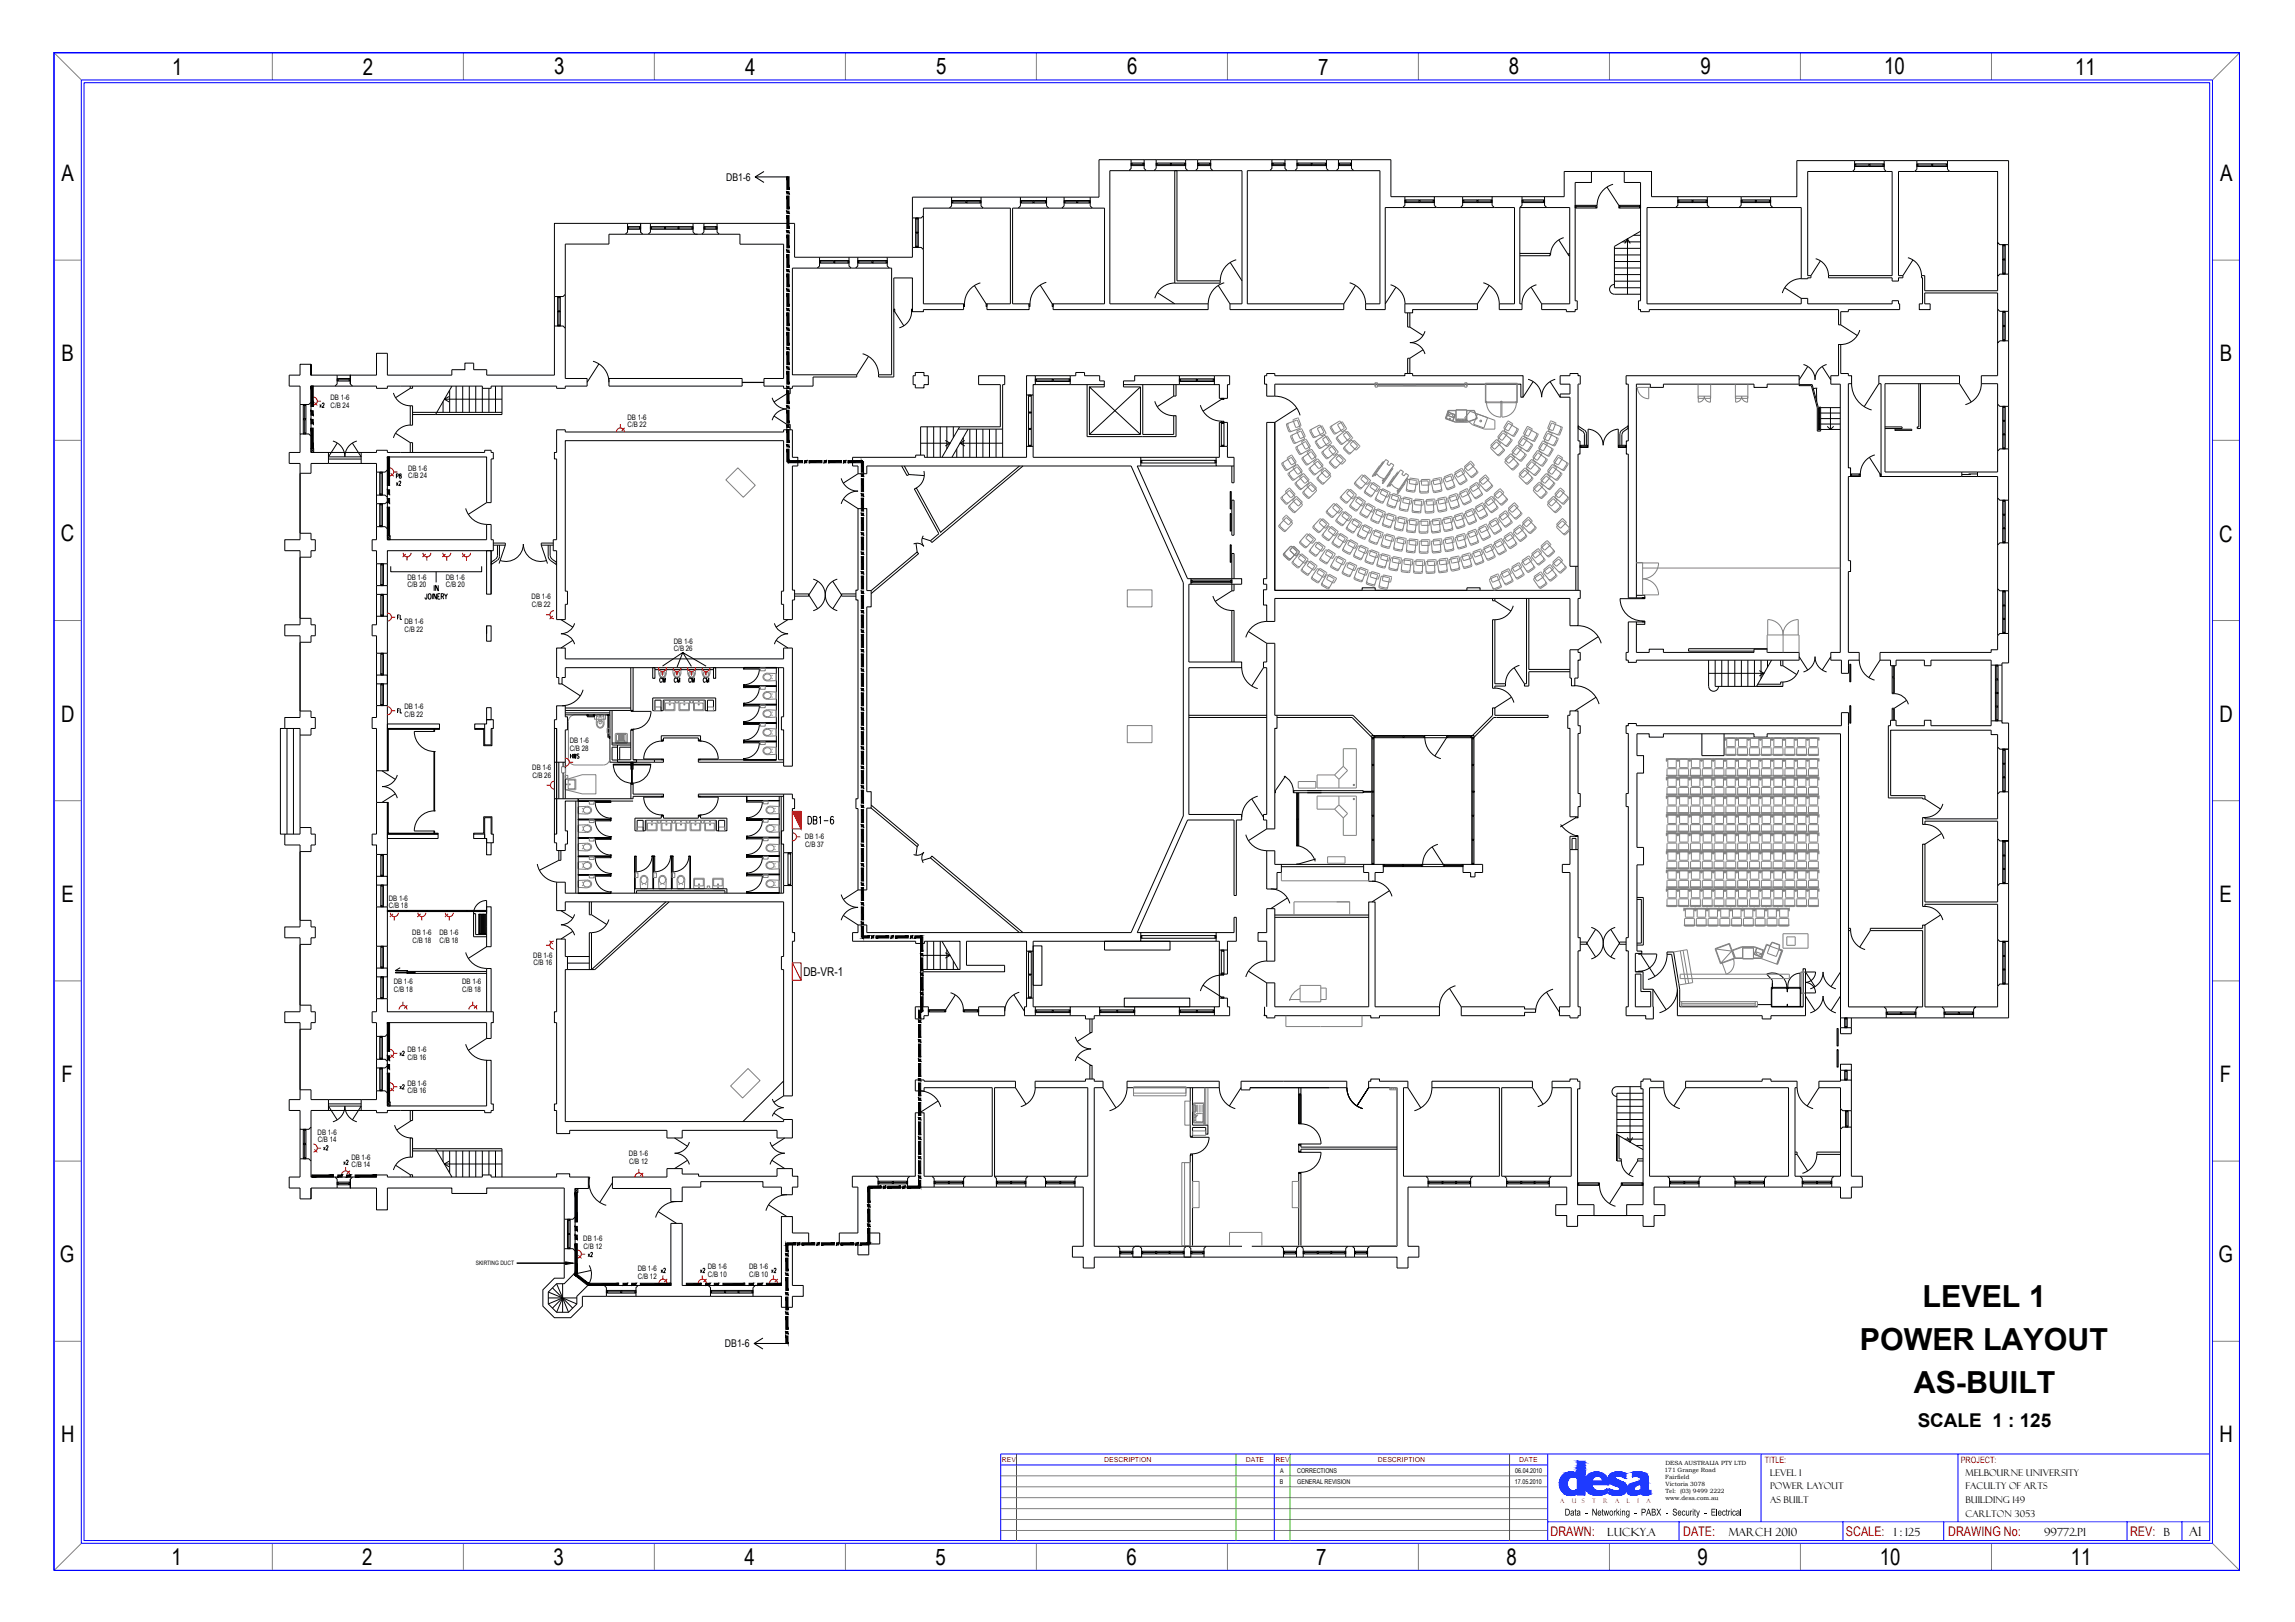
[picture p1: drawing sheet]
<svg xmlns="http://www.w3.org/2000/svg" width="841mm" height="594mm" viewBox="0 0 841 594" stroke-linecap="round" stroke-linejoin="round" font-family="sans-serif">
<defs><g id="words">
<g font-size="11.1">
<text x="704.6" y="478.6">LEVEL 1</text>
<text x="681.5" y="494.4">POWER LAYOUT</text>
<text x="701.3" y="510.2">AS-BUILT</text>
</g>
<g font-size="8.3">
<text x="63.1" y="27.3">1</text>
<text x="133" y="27.3">2</text>
<text x="203.1" y="27.2">3</text>
<text x="273.1" y="27.3">4</text>
<text x="343.1" y="27.2">5</text>
<text x="413" y="27.2">6</text>
<text x="483" y="27.3">7</text>
<text x="552.9" y="27.2">8</text>
<text x="623.1" y="27.2">9</text>
<text x="690.4" y="27.2">10</text>
<text x="760.4" y="27.3">11</text>
<text x="22.6" y="66.4">A</text>
<text x="813.6" y="66.4">A</text>
<text x="22.5" y="132.3">B</text>
<text x="813.5" y="132.4">B</text>
<text x="22.2" y="198.3">C</text>
<text x="813.2" y="198.4">C</text>
<text x="22.4" y="264.3">D</text>
<text x="813.4" y="264.3">D</text>
<text x="22.5" y="330.4">E</text>
<text x="813.4" y="330.3">E</text>
<text x="22.5" y="396.3">F</text>
<text x="813.5" y="396.3">F</text>
<text x="21.9" y="462.2">G</text>
<text x="813" y="462.4">G</text>
<text x="22.4" y="528.2">H</text>
<text x="813.3" y="528.3">H</text>
<text x="62.8" y="573.2">1</text>
<text x="132.8" y="573.2">2</text>
<text x="202.8" y="573.1">3</text>
<text x="272.8" y="573.2">4</text>
<text x="342.8" y="573.1">5</text>
<text x="412.8" y="573.1">6</text>
<text x="482.3" y="573.2">7</text>
<text x="552" y="573.1">8</text>
<text x="622.1" y="573.1">9</text>
<text x="688.9" y="573.2">10</text>
<text x="758.8" y="573.2">11</text>
</g>
<text font-size="6.9" x="702.7" y="522.8">SCALE 1 : 125</text>
<g font-size="4.9" fill="#f00">
<text x="568.2" y="562.6">DRAWN:</text>
<text x="616.8" y="562.6">DATE:</text>
<text x="676.5" y="562.6">SCALE:</text>
<text x="713.9" y="562.5">DRAWING No:</text>
<text x="780.6" y="562.6">REV:</text>
</g>
<text font-size="4.8" x="802.3" y="562.6">A1</text>
<text font-size="4.4" x="294.4" y="357.4">DB-VR-1</text>
<g font-size="4.1">
<text x="589.1" y="562.6">LUCKY.A</text>
<text x="633.5" y="562.5">MARCH 2010</text>
<text x="694.1" y="562.6">1 : 125</text>
<text x="749.1" y="562.6">99772.P1</text>
<text x="792.8" y="562.5">B</text>
</g>
<g font-size="3.9">
<text x="266.1" y="66.2">DB1-6</text>
<text x="265.7" y="493.5">DB1-6</text>
</g>
<g font-size="3.4">
<text x="648.6" y="545.5">POWER LAYOUT</text>
<text x="648.7" y="540.5">LEVEL 1</text>
<text x="720.3" y="540.5">MELBOURNE UNIVERSITY</text>
<text x="720.3" y="545.5">FACULTY OF ARTS</text>
<text x="648.6" y="550.4">AS BUILT</text>
<text x="720.3" y="550.4">BUILDING 149</text>
<text x="720.3" y="555.4">CARLTON 3053</text>
</g>
<g font-size="3.2" fill="#f00">
<text x="646.7" y="535.8">TITLE:</text>
<text x="718.6" y="535.9">PROJECT:</text>
</g>
<g font-size="2.8">
<text x="121.1" y="146.6">DB 1-6</text>
<text x="121.2" y="149.4">C/B 24</text>
<text x="229.9" y="153.7">DB 1-6</text>
<text x="230" y="156.6">C/B 22</text>
<text x="149.5" y="172.4">DB 1-6</text>
<text x="149.6" y="175.2">C/B 24</text>
<text x="149.3" y="212.3">DB 1-6</text>
<text x="149.3" y="215.2">C/B 20</text>
<text x="163.3" y="212.3">DB 1-6</text>
<text x="163.4" y="215.2">C/B 20</text>
<text x="194.8" y="219.6">DB 1-6</text>
<text x="194.9" y="222.4">C/B 22</text>
<text x="148.2" y="228.7">DB 1-6</text>
<text x="148.3" y="231.5">C/B 22</text>
<text x="246.9" y="235.8">DB 1-6</text>
<text x="246.9" y="238.6">C/B 26</text>
<text x="148.2" y="259.7">DB 1-6</text>
<text x="148.3" y="262.5">C/B 22</text>
<text x="208.8" y="272.2">DB 1-6</text>
<text x="208.8" y="275.1">C/B 28</text>
<text x="195" y="282">DB 1-6</text>
<text x="195.1" y="284.8">C/B 26</text>
<text x="295" y="307.4">DB 1-6</text>
<text x="295.1" y="310.2">C/B 37</text>
<text x="142.5" y="329.9">DB 1-6</text>
<text x="142.6" y="332.7">C/B 18</text>
<text x="151.1" y="342.5">DB 1-6</text>
<text x="151.2" y="345.3">C/B 18</text>
<text x="161.1" y="342.5">DB 1-6</text>
<text x="161.1" y="345.3">C/B 18</text>
<text x="195.4" y="350.7">DB 1-6</text>
<text x="195.5" y="353.6">C/B 16</text>
<text x="144.3" y="360.4">DB 1-6</text>
<text x="144.4" y="363.2">C/B 18</text>
<text x="169.3" y="360.4">DB 1-6</text>
<text x="169.4" y="363.2">C/B 18</text>
<text x="149.3" y="385.3">DB 1-6</text>
<text x="149.3" y="388.1">C/B 16</text>
<text x="149.3" y="397.7">DB 1-6</text>
<text x="149.3" y="400.5">C/B 16</text>
<text x="116.4" y="415.5">DB 1-6</text>
<text x="116.5" y="418.4">C/B 14</text>
<text x="128.7" y="424.8">DB 1-6</text>
<text x="230.5" y="423.4">DB 1-6</text>
<text x="128.8" y="427.6">C/B 14</text>
<text x="230.6" y="426.2">C/B 12</text>
<text x="213.8" y="454.6">DB 1-6</text>
<text x="213.8" y="457.4">C/B 12</text>
<text x="233.7" y="465.5">DB 1-6</text>
<text x="259.4" y="464.8">DB 1-6</text>
<text x="259.4" y="467.6">C/B 10</text>
<text x="274.5" y="464.8">DB 1-6</text>
<text x="274.6" y="467.6">C/B 10</text>
<text x="233.8" y="468.4">C/B 12</text>
</g>
<g font-size="2.5" fill="#f00">
<text x="367.2" y="535.5">REV</text>
<text x="404.6" y="535.5">DESCRIPTION</text>
<text x="456.5" y="535.5">DATE</text>
<text x="467.4" y="535.5">REV</text>
<text x="504.9" y="535.5">DESCRIPTION</text>
<text x="556.8" y="535.5">DATE</text>
</g>
<g font-size="2.4">
<text x="469.1" y="539.5">A</text>
<text x="475.4" y="539.4">CORRECTIONS</text>
<text x="555.3" y="539.4">06.04.2010</text>
<text x="469" y="543.5">B</text>
<text x="475.4" y="543.5">GENERAL REVISION</text>
<text x="555.2" y="543.5">17.05.2010</text>
</g>
<g font-size="2.3" fill="#f00">
<text x="571.7" y="550.4">A</text>
<text x="576" y="550.4">U</text>
<text x="579.7" y="550.4">S</text>
<text x="583.4" y="550.4">T</text>
<text x="587.5" y="550.4">R</text>
<text x="591.9" y="550.4">A</text>
<text x="596.2" y="550.4">L</text>
<text x="600.1" y="550.4">I</text>
<text x="603.3" y="550.4">A</text>
</g>
<g font-size="2.2">
<text x="174.3" y="463.4">SKIRTING DUCT</text>
<text x="610" y="539.1">171 Grange Road</text>
<text x="610.3" y="536.6">DESA AUSTRALIA PTY LTD</text>
<text x="610.2" y="541.7">Fairfield</text>
<text x="610.4" y="544.3">Victoria 3078</text>
<text x="610.4" y="546.8">Tel: (03) 9499 2222</text>
<text x="610.4" y="549.4">www.desa.com.au</text>
</g>
</g></defs>
<g fill="none" stroke="#000" stroke-width=".37">
<path d="M414.5 58.5v3.2l-.8 .8M414.5 59.7h.4v.9h-.4zM414.9 59.7h4v.9h.4v-.9h-.4M419.3 58.5v3.2l.8 .8M423.7 59.7h.4v.9h-.4zM423.7 58.5v3.2l-.8 .8M424.1 59.7h4.8M428.9 59.7h.4v.9h-.4zM429.3 59.7h4.8M434.1 59.7h.4v.9h-.4zM434.5 58.5v3.2l.8 .8M438.9 59.7h.4v.9h-.4z"/>
<path d="M438.9 58.5v3.2l-.8 .8M439.3 59.7h4.4v.9h-.4v-.9M443.7 58.5v3.2l.8 .8M466.1 58.5v3.2l-.8 .8M466.5 59.7h-.4v.9h.4v-.9h4M470.5 59.7h.4v.9h-.4zM470.9 58.5v3.2l.8 .8M475.3 58.5v3.2l-.8 .8M475.3 59.7h.4v.9h-.4zM475.7 59.7h4.8M480.5 59.7h.4v.9h-.4zM480.9 59.7h4.8"/>
<path d="M485.7 59.7h.4v.9h-.4zM486.1 58.5v3.2l.8 .8M490.5 58.5v3.2l-.8 .8M490.9 59.7v.9h-.4v-.9h4.4M494.9 59.7h.4v.9h-.4zM495.3 58.5v3.2l.8 .8M679.6 58.8v3.2l-.7 .8M690.5 58.8v3.2l.7 .8M702.5 58.8v3.2l-.9 .8M713.7 58.8v3.2l.8 .8M288.3 64.8h.9M335.5 79.8h1v.4h-1z"/>
<path d="M338.4 79l-.8 .8h-3.2M348.7 72.2v3.2l-.8 .8M348.7 73.4h.4v1h-.4zM349.1 74.4h4.8M349.1 73.9h4.8M349.1 73.4h4.8M353.9 73.4h.4v1h-.4zM354.3 74.4h4.8M354.3 73.9h4.8M354.3 73.4h4.8M359.1 73.4h.4v1h-.4zM359.5 72.2v3.2l.8 .8"/>
<path d="M373.9 73.4h.4v1h-.4zM373.9 72.2v3.2l-.8 .8M374.3 74.4h4.2M374.3 73.9h4.2M374.3 73.4h4.2M378.5 73.4h.4v1h-.4zM378.9 74.4h4.2M378.9 73.9h4.2M378.9 73.4h4.2M383.1 73.4h.4v1h-.4zM383.5 72.2v3.2l.8 .8M384.3 76.2h16"/>
<path d="M384.3 76.2h-13.2v35.1h6M389.9 73.4h.4v1h-.4zM389.9 72.2v3.2l-.8 .8M390.3 74.4h4.2M390.3 73.9h4.2M390.3 73.4h4.2M394.5 73.4h.4v1h-.4zM394.9 74.4h4.2M394.9 73.9h4.2M394.9 73.4h4.2M399.1 73.4h.4v1h-.4zM399.5 72.2v3.2l.8 .8"/>
<path d="M400.3 76.2h4.5v35.1h-19.2v1h.3M414.9 60.2h4M414.9 60.6h4M424.1 60.2h4.8M424.1 60.6h4.8M429.3 60.2h4.8M429.3 60.6h4.8M430.5 62.5v41.2h16.6v-.8h-15.8v-40.4M439.3 60.2h4M439.3 60.6h4M466.5 60.2h4M466.5 60.6h4"/>
<path d="M475.7 60.2h4.8M475.7 60.6h4.8M480.9 60.2h4.8M480.9 60.6h4.8M490.9 60.2h4M490.9 60.6h4M514.8 73.2h.4v1h-.4zM514.8 72v3.2l-.8 .8M515.2 73.2h4.8M515.2 73.7h4.8M515.2 74.2h4.8M520 73.2h.4v1h-.4z"/>
<path d="M520.4 73.2h4.8M520.4 73.7h4.8M520.4 74.2h4.8M525.2 73.2h.4v1h-.4zM525.6 72h-15.9v-13.5h-107v13.7h-68.3v22h-43.2v-12.4h-61.2M536 73.2h.4v1h-.4zM536 72v3.2l-.8 .8M536 72h-10.4v3.2l.8 .8M536 72h10.8M536.4 73.2h4.8M536.4 73.7h4.8M536.4 74.2h4.8"/>
<path d="M541.2 73.2h.4v1h-.4zM541.6 73.2h4.8M541.6 73.7h4.8M541.6 74.2h4.8M546.4 73.2h.4v1h-.4zM557 76v35.3h.8v2.1h-8.4v-2.1h5.6v-35.3h-47.4v37.4h-7.2v-2.1h5.3v-48.8h-48.6v48.8h35.3M557 76h9.8M557.8 72v3.2l-.8 .8M557.8 73.2h.4v1h-.4zM557.8 72h-11v3.2l.8 .8M557.8 72h8.2M558.2 73.2h7.4"/>
<path d="M558.2 73.7h7.4M558.2 74.2h7.4M565.6 73.2h.4v1h-.4zM573.2 62.8h10v4h-6v43.4h.8v3.2h-.8v.8h-3.2v-.8h-9v-2.1h10.2v-35.3h-8.4l-.8-.8v-3.2h7.2zM577.2 75.2h.4v1h-.4zM577.6 75.2h7.2M577.6 75.7h7.2M577.6 76.2h7.2M583.2 62.8h12M584.8 75.2h.4v1h-.4zM588.9 68.5l4.3 6.7M591.1 67.5a8 8 0 0 0-5.8 7.7"/>
<path d="M593.2 75.2h.4v1h-.4zM593.6 75.2h7.2M593.6 75.7h7.2M593.6 76.2h7.2M595.2 62.8h10v9.2h9.7v3.2l-.8 .8h12.4l-.8-.8v-3.2M595.2 62.8v4h6v43.4h-.8v3.2h.8v.8h3.2v-.8h69.3v5.6h.9M600.8 75.2h.4v1h-.4zM614.1 76h-10.5v35.3h56.5v-2l-6.1-3.9M614.9 73.2h.3v1h-.3zM614.9 72h34M615.2 73.2h4.9M615.2 73.7h4.9"/>
<path d="M615.2 74.2h4.9M620.1 73.2h.4v1h-.4zM620.5 73.2h4.7M620.5 73.7h4.7M620.5 74.2h4.7M625.2 73.2h.5v1h-.5zM626.5 76h10.8M638.1 73.2h.3v1h-.3zM638.1 72v3.2l-.8 .8h12.4l-.8-.8v-3.2M638.4 73.2h4.9M638.4 73.7h4.9M638.4 74.2h4.9"/>
<path d="M643.3 73.2h.4v1h-.4zM643.7 73.2h4.7M643.7 73.7h4.7M643.7 74.2h4.7M648.4 73.2h.5v1h-.5zM648.9 72h9.6v-13.2h77.6v184h-2.4v21.2M649.7 76h10.4v26.1M679.6 60h.5v1h-.5zM680.1 60h4.7M680.1 60.5h4.7M680.1 61h4.7M684.8 60h.5v1h-.5z"/>
<path d="M685.3 60h4.7M685.3 60.5h4.7M685.3 61h4.7M690 60h.5v1h-.5zM702.5 60h.3v1h-.3zM702.8 60h5.1M702.8 60.5h5.1M702.8 61h5.1M707.9 60h.4v1h-.4zM708.3 60h4.9M708.3 60.5h4.9M708.3 61h4.9"/>
<path d="M713.2 60h.5v1h-.5zM714.5 62.8h17.5v26M714.5 62.8h-18.8v38.2h1.6M230 81.8h-26.8v26.8M230 83h.3v1h-.3zM230 81.8v3.2l-.8 .8M230.3 83h4.5v1h-.4v-1M230.3 83.5h4.1M230.3 84h4.1M234.8 85v-3.2v3.2l.8 .8M238.4 83h.4v1h-.4zM238.4 81.8v3.2l-.9 .8"/>
<path d="M238.8 83.5h4.7M238.8 84h4.7M238.8 83h4.7M243.5 83h.4v1h-.4zM243.9 83.5h4.5M243.9 84h4.5M243.9 83h4.5M248.4 83h.4v1h-.4zM248.8 83.5h4.7M248.8 84h4.7M248.8 83h4.7M253.5 83h.5v1h-.5z"/>
<path d="M254 81.8v3.2l.8 .8h.8M258 83h.4v1h-.4zM258 81.8v3.2l-.9 .8M258.4 83h4.4v1h-.4v-1M258.4 83.5h4M258.4 84h4M262.8 81.8v3.2l.8 .8M300.3 94.2v3.2l-.8 .8M300.3 95.4h.4v1h-.4zM300.7 95.4h4.8M300.7 95.9h4.8M300.7 96.4h4.8"/>
<path d="M305.5 95.4h.4v1h-.4zM305.9 95.4h4.8M305.9 95.9h4.8M305.9 96.4h4.8M310.7 95.4h.4v1h-.4zM311.1 94.2v3.2l.8 .8M314.3 95.4h.4v1h-.4zM314.3 94.2v3.2l-.8 .8M314.7 95.4h4.8M314.7 95.9h4.8M314.7 96.4h4.8M319.5 95.4h.4v1h-.4z"/>
<path d="M319.9 95.4h4.8M319.9 95.9h4.8M319.9 96.4h4.8M324.7 95.4h.4v1h-.4zM325.1 94.2v3.2l.8 .8M334.4 90.6h3.2l.8 .8M335.5 90.2h1v.4h-1zM335.5 85h1v.4h-1zM335.5 80.2v4.8M335.5 85.4v4.8M336.1 80.2v4.8M336.1 85.4v4.8"/>
<path d="M336.5 80.2v4.8M336.5 85.4v4.8M450.8 96.1l4.3 6.8M453 95.1a8 8 0 0 0-5.8 7.7M557 92.8h11v.9h-11M571.2 87.9l3.6 5.5M573 87.1a6.6 6.6 0 0 0-4.8 6.3M575.2 92.8h-.3v.9h.3M591.6 91h9.6M591.6 93.4h9.6M591.6 95.8h9.6M591.6 98.2h9.6"/>
<path d="M594.5 88.6h6.7M595.4 89.2l1-1.8 1 1.8M596.4 87.4v20.4M598.6 86.2h2.6M601.2 84.7l-9.6 5.5v15.2h9.6M665.4 94.7a6.4 6.4 0 0 1 4.7 6.2M667.1 95.5l-3.5 5.5M699.2 94.4a6.8 6.8 0 0 1 4.9 6.5M701 95.2l-3.7 5.8M733.9 94.8h.9v.4h-.9zM733.9 89.6h.9v.4h-.9zM733.9 90v4.8"/>
<path d="M733.9 95.2v4.8M734.4 90v4.8M734.4 95.2v4.8M734.8 90v4.8M734.8 95.2v4.8M736.1 89.6h-3.3l-.8-.8v12.4l.8-.8h3.3M203.2 119.4h3.1l.9 .8M203.2 108.6v28.8h-24.8v-2h-4.8v-2.4h-3.2v2.4h-4.8v2h-23.6v-8h-4v8h-24M204.4 119h.9v.4h-.9zM204.4 108.6h.9v.4h-.9zM204.4 113.8h.9v.4h-.9zM204.4 109v4.8"/>
<path d="M204.4 114.2v4.8M204.8 109v4.8M204.8 114.2v4.8M205.3 109v4.8M205.3 114.2v4.8M207.2 107.8v-18.4h16v-3.6h48v3.6h16v49.2h-7.2v2.8h7.2v.8h3.2v-.8h7.6v-3.3h16v-.8M207.2 107.8l-.9 .8h-3.1M207.2 107.8v30.8h8v2.8h-8v.8h-3.2v-.8h-24v.8h-3.2v-.8h-34.8v.8h-4v-.8h-15.2M327.5 114.2h.4l3.3 5.2M327.5 113.2h.4v1M334 113.2h.4v1h-.4zM334.1 114.1a6.2 6.2 0 0 1-4.5 6"/>
<path d="M353.1 111.3v2.1h-14.7v.8h-4v-12.4h-6.9v36.3h-5.5v-.8M353.1 111.3h-14.7v-35.1h31.9v35.1h-8.9v1h.3M353.1 111.3h.4v1h-.4M357.1 104.6l4.3 6.7M359.3 103.6a7.9 7.9 0 0 0-5.8 7.7M361.7 111.3v2.1h15.4v-2.1M377.1 111.3h.4v1h-.4zM381.2 104.4l4.4 6.9M383.4 103.4a8.1 8.1 0 0 0-5.9 7.9M385.9 111.3v2.1h56.8v-2.1h-36v-48.8h48.4v48.8h-4.4M424.1 107.2l6.4 4.1M430.5 103.7a7.6 7.6 0 0 0-7.3 5.5"/>
<path d="M446.4 104.5l4.3 6.8M448.6 103.6a8 8 0 0 0-5.8 7.7M450.7 111.3v2.1h41.7v-2.1M494.6 103.6a8 8 0 0 1 5.8 7.7M496.8 104.5l-4.4 6.8M509.6 104.3a7.2 7.2 0 0 1 5.3 7M511.5 105.2l-3.9 6.1M514.8 111.3h26.6v2.1h-23.7v1.2h-2.9zM515.8 114.6v5.2h.9M516.7 114.6v5.2l4.8 3.1M543.6 103.6a8 8 0 0 1 5.8 7.7M545.7 104.5l-4.3 6.8"/>
<path d="M561.1 105.2l3.9 6.1M563 104.3a7.2 7.2 0 0 0-5.2 7M591.6 103h9.6M591.6 100.6h9.6M591.6 104.2a1.8 1.8 0 0 0-1.8 1.8 1.8 1.8 0 0 0 1.8 1.8h9.6M660.1 109.3h2.3v2h31v-1.2h2.3v1.2h.4v2.1h-18.8v.8h-2.7v4.8M660.1 102.1a7.2 7.2 0 0 0-7 5.2M663.6 101v.8h-1.2v.3h-2.3M663.6 101h-1.2v-38.2h31v38.2h-23.3M670.1 101v.8h23.3v1.1h2.3v-1.1h1.6v-.8M674.6 119l6 3.9M704.1 101v.8h.4v9.5h-1.2v2.1h4v-2.1h-2v-4h26.7v5.9"/>
<path d="M704.1 101h1.2v5.5h26.7v-5.3M732 113.2v12.4l.8-.8h3.3M732 113.2l.8 .8h3.3M733.9 100h.9v.4h-.9zM733.9 114h.9v.4h-.9zM733.9 119.2h.9v.4h-.9zM733.9 114.4v4.8M733.9 119.6v4.8M734.4 114.4v4.8M734.4 119.6v4.8M734.8 114.4v4.8M734.8 119.6v4.8"/>
<path d="M114 133.4v4v-4h-4v4h-4v4h4v17.5M123.5 138.6h.5v1h-.5zM123.5 137.4v3.2l-.7 .8M124 138.6h4.4v1h-.5v-1M124 139.1h3.9M124 139.6h3.9M217.3 132.3a8 8 0 0 1 5.9 7.7M219.5 133.3l-4.3 6.7M223.2 138.6h48.8v2.8h-48.8zM314 137.3h-23.6v-39.1h36.3v39.1h-4.7M316.1 129.6a8 8 0 0 1 5.9 7.7M318.3 130.5l-4.3 6.8"/>
<path d="M335.4 136.4h3.2v1.2h1.6v3.3h-1.6v1.2h-3.2v-1.2h-.8v-3.3h.8zM376.2 137.6h3.2v3.3h-.8v3.8h-2.4zM379.4 138.8h.4v.9h-.4zM379.4 137.6h14.8v-1.2h3.2v1.2h5.6v1.9h1.7v2.2h-5.5l18.7 17.4M379.8 138.8h5.8M379.8 139.7h5.8M379.8 139.2h5.8M385.6 138.8h.4v.9h-.4zM386 138.8h5.8M386 139.7h5.8M386 139.2h5.8M391.8 138.8h.4v.9h-.4z"/>
<path d="M392.2 137.6v3.3M432.2 138.8h.4v.9h-.4zM432.2 137.6h18.4v3.3h-.8v5h-3v-5h-1.8v-3.3M432.6 138.8h5.8M432.6 139.7h5.8M432.6 139.2h5.8M438.4 138.8h.4v.9h-.4zM438.8 138.8h5.8M438.8 139.7h5.8M438.8 139.2h5.8M444.6 138.8h.4v.9h-.4zM463.4 137.6h.8v-.8h3v.8h47.6v-.8h2.9v.8h40.4v7.9h-.8v-4.8h-90.1v4.4h-3v-4.4h-.8z"/>
<path d="M516.7 131.2h-.9v5.6M516.7 131.2v5.6M516.7 125.5a5.7 5.7 0 0 1 5.5 4.2M521.5 128.1l-4.8 3.1M522.2 121.3a5.7 5.7 0 0 1-5.5 4.2M560 138.9a6.8 6.8 0 0 1 5 6.6 6.8 6.8 0 0 1 4.9-6.6M561.8 139.8l-3.7 5.7M568 139.8l3.7 5.7M660.9 133.5a5.7 5.7 0 0 1 4.2 5.6 5.8 5.8 0 0 1 4.3-5.6M662.4 134.3l-3.1 4.8M667.8 134.3l3.1 4.8M673.7 126.2h.9v10.6h2.7v.8h1.2v2.9h-1.2v30.9h.9v3.1h-.9v30.8h.9v4h-.9v29.7h4v2.8h-3.9v4.8h-2.6v-4.8h-3.9v-2.8h3.5v-98.3h-3.5v-3.1h2.8z"/>
<path d="M681.5 120.9a7.2 7.2 0 0 1-6.9 5.3M732 125.6v12h-5.9v2.9M733.9 124.4h.9v.4h-.9zM111.1 153.3h1v.4h-1zM111.1 148.2h1v.3h-1zM111.1 158.5h1v.4h-1zM111.1 148.5v4.8M111.1 153.7v4.8M111.6 148.5v4.8M111.6 153.7v4.8M112.1 148.5v4.8M112.1 153.7v4.8"/>
<path d="M114 147.3l-.8 .9h-3.2M114 141.4h.8M114 147.3v12.5M117.2 148.2l.5 1M117.7 148.2l-.5 1M118.1 148l.1-.2a.36 .36 0 0 1 .5-.1 .36 .36 0 0 1 0 .5l-.6 1h.7M122.8 141.4h-8.8v5.9M128.4 140.6v-3.2v3.2l.8 .8M144.2 143.9a6.4 6.4 0 0 0 6.2 4.7M145 158.7l5.3 3.4M150.3 141.4v.8M150.3 148.6h.9v7.1h-.9z"/>
<path d="M150.3 142.2l-5.3 3.5M150.4 155.7a6.4 6.4 0 0 0-6.2 4.7M151.2 141.4v.8h-.9M151.2 151h32.8M162.4 147.1v3.9M164.6 145.2l-1.8 1M164.8 142.9v8.1M165.6 141.4l-6 10.4M167.1 141.4v9.6M169.6 141.4v9.6M172 141.4v9.6M174.3 141.4v9.6"/>
<path d="M176.8 142.2v8.8M179.2 142.2v8.8M181.6 141.4v9.6M184 146.2h-21.2l1.8 1M184 141.4v10.4h-32.8M204 157.4h3.2v.8h80v-.8h3.2v10.1h2v3.2h-2v45.4h.8v3.6h-.8v7.2h-3.2v-5.6h-.8v-4.8h.8v-55.1h-80v55.1h.8v4.8h-.8v5.6h-3.2v-25.2h-1.3v-4h1.3v-29.6h-.8v-2.4h.8zM272 140h8M272 140.1h8M283 145.7a5.6 5.6 0 0 0 5.4 4.1 5.6 5.6 0 0 0-5.4 4.1M283.6 152.4l4.7 3M288.3 155.4h1.3v2M288.3 142.2v2"/>
<path d="M288.3 155.4v2M288.3 144.2l-4.7 3M289.6 142.2v2h-1.3M339.8 156.3v11.2M342.2 156.3v11.2M344.6 156.3v11.2M347 156.3v8.1M349.3 156.3v4M351.2 157.2h16.2M351.6 156.3l-6.4 11.2M354.8 157.2l-6 10.3M355.4 157.2v10.3"/>
<path d="M357.8 157.2v10.3M360.2 157.2v10.3M362.6 157.2v10.3M365 157.2v10.3M376.2 144.7v18.8M376.9 144.7h1v.4h-1zM376.9 150.9h1v.4h-1zM376.9 156.9h1v.4h-1zM376.9 145.1v5.8M376.9 151.3v5.6M376.9 157.3v5.8M377.9 145.1v5.8"/>
<path d="M377.9 151.3v5.6M377.9 157.3v5.8M378.6 144.7v22.8h39.5v3.2M379.4 140.9h25.3M398.4 140.9v19h32.6v-7.6h-.9v6.8h-11.3v-18.2M399.2 141.7v17.4h18.7M411.7 140.9h33.3M417.9 141.7v17.4M417.9 141.7l-18.7 17.4M423.2 147a7.2 7.2 0 0 0 6.9 5.3M430.1 140.9v4.2M430.1 145.1l-6 3.9"/>
<path d="M431 140.9v4.2h-.9M432.2 140.9v-3.3h-16.4v1.9h-4.1v2.2h6.2M439.9 148.4a8 8 0 0 0 7.7 5.8M447.6 154.7h.9v.4h-.9zM447.6 154.3h.9v.4h-.9zM447.6 145.9h.9v.4h-.9zM447.6 154.7h-.8v12.8h-28.7M447.6 155.1v8M447.6 146.3l-6.8 4.3M448.5 155.1v8h-.9v.4h.9v-.4M448.5 154.7h1.3v12.8h2.4v9.3h-.8v-6.1M467.2 154.7v61.5h111.9v3h-.8v10h-3v-10h-108.1v8.4h-3"/>
<path d="M467.2 154.7h-3v57.2h-1.2v2.1h1.2v2h-1.2v5.6h1.2v6M467.2 154.7v61.5h32v-.9h4.8v.9M467.2 145.1a9.6 9.6 0 0 1 9.2 7M475.2 149.5l-8 5.2M578.3 155.9v1.2M578.4 156.9l1.9 1.3 .4 1.1M578.4 156.1l2.6 1.7 .4 1.1M580.6 159.3v3.8M581.3 158.9v4.2M593.6 158.9v4.2M594.3 159.3v3.8M594.4 157.6l-.6 .5-.1 .8"/>
<path d="M596.6 156.9a3.3 3.3 0 0 0-2.2 2v.4M596.6 156.1l-2.3 1.5M596.7 155.9v1.2M604.4 141.9h5.2v-1.2h33.2v1.2h4.8v-1.2h11.7v-3.1h-63.4v3.1h.8v20.8h-.7v4.8h.7v52.7h3M604.8 141.9v-1.2h-5.1v78.3M665.7 142.2v4.8M666 142.2l-1.5 .2M666.3 149.3l-2.2-8.4h-4.8v.4h4.5l2.2 8.1v8.5h1.2v-8.8h-.4v8.4h-.4v-8.2h.4M666.4 157.3h.4M666.4 155.3h.4M666.4 153.3h.4M666.4 151.3h.4"/>
<path d="M667.2 157.3h7.2M667.2 155.3h7.2M667.2 153.3h7.2M667.2 151.3h7.2M667.2 149.3h7.2M669.6 156.2l1.2 1.1 1.2-1.1M670.8 149.3v8M678.5 140.5a10 10 0 0 0 7.4 9.7M688.5 140.5v-2.9h29.6v2.9M688.5 140.5h.8v34h42.7v25.1M688.5 140.5l-5.4 8.5M690.8 156.4h6.2v.6h-6.2"/>
<path d="M694.4 157.2h6.2v.4h-6.2zM703.2 140.5v15.9h-.6v.6h1.2v-16.5M718.1 140.5h-27.3v32.4h41.2v-32.4h-5.9M718.1 140.5l4.3 6.8M726.1 140.5a8 8 0 0 1-5.9 7.7M732 148l.8 .8h3.3M733.9 148.8h.9v.4h-.9zM733.9 154h.9v.3h-.9zM733.9 158.9h.9v.4h-.9zM733.9 149.2v4.8M733.9 154.3v4.6M733.9 159.3v4.7"/>
<path d="M734.4 149.2v4.8M734.4 154.3v4.6M734.4 159.3v4.7M734.8 149.2v4.8M734.8 154.3v4.6M734.8 159.3v4.7M114 165.7v-5.9l-.8-.9h-3.2v6.8h-4v4h4v28h-5.6v4h5.6v27.1h-5.6v4.1h5.6v29.9h-5.6v4M114 165.7h6.4v4M114 164.2h.9v1.5h-.9zM114 164.2l.9 1.5M114.9 164.2l-.9 1.5M120.4 165.7h11.9"/>
<path d="M120.4 168.1h11.9M122 161.5a6 6 0 0 1 4.4 5.8 6 6 0 0 1 4.4-5.8M123.6 162.3l-3.2 5h11.9l-3.2-5M132.3 169.7h-18.3v3.6h-4M138 172.9v-3.2h-5.7v-4h5.7v-.8h4v.8h35.6v-.8h2.4v.8h.8v2.4h-.8v16h-1.7M138 172.9v11.6M139.2 172.9h.9v.4h-.9zM139.2 173.3v8h.9v-.4h-.9M139.6 173.3v7.6M140.1 173.3v7.6M142 167.4h36.3v16.7M142 172.1l-.8 .8h-3.2"/>
<path d="M142 167.4v16.3M142 167.4h.8M145.3 174.4l.6-.1v-.7h-.6v1.6M145.3 176.7l.6 1.1M145.9 176.7l-.6 1.1M146.2 176.6l.1-.3a.34 .34 0 0 1 .5 0 .34 .34 0 0 1 0 .5l-.7 1h.8M146.4 173.6v.3a.7 .7 0 0 1 .6 .5 .7 .7 0 0 1-.2 .8 .56 .56 0 0 1-.5-.7 .56 .56 0 0 1 .7-.4v-.5zM150.3 162.1v3.6M150.3 162.1h.9v3.6M288.8 168.7v.8M308.3 175.2a6.4 6.4 0 0 0 6.1 4.7M314.4 173.5h3.2v-2.8h96.9l19.1 42.7v85.4l-19.1 42.8h-96.9v-2.8h-3.2"/>
<path d="M314.4 173.5l-5.4 3.4M314.4 179.9a6.4 6.4 0 0 0-6.1 4.7M315.7 169.1h.8M330.4 170.7l2 3.5 .7-.4M331.4 170.7l1.7 3.1M333.1 173.8l5.6 .4M337.4 166.7v-10.4h29.2v-15.4h-8v-3.3h9.6v3.3h-.8v26.6M337.4 162.3h10.8M338.6 172.5a5.6 5.6 0 0 1-2.8 6.2M346.4 161.3l1.8 1-1.8 1.1M350.6 164.4v3.1M353 160.3v7.2"/>
<path d="M353.5 161.3l-1.7 1M367.4 162.3h-15.6l1.7 1.1M373.6 170.7l-28.9 24.2M374.9 170.7l-33.4 28-.5-.6M376.9 163.1h1v.4h-1zM378.6 163.5h-2.4v4h-37.4v-.8h-3.3v.8h-23.1v3.2h2v2.8M418.1 168.6h.3v1h-.3zM418.4 168.6h27.3v1h-.5v-1M418.4 169.6h26.8M445.7 170.7h-29l18.5 41.2h1.3v2.1h-.8v28.5h19.3v2h-19.3v53.8h19.3v2h-1.9v27.7h-.9v-27.7h-17l-18.5 41.3h1.4v3.1h-39.5v3.7h-2.4v-3.7h-22v8.9h13.9v2.3h-29.9v12.9h2v3.2h-1.6v1.2h-3.2v-4.4h2v-23.2M445.7 167.5v3.2h6.5M446.8 163.5h3"/>
<path d="M579 163.1h.3v.8h-.3zM579.3 163.5h2.3M579.3 163.1h2.3M579.3 163.9h2.3M581.6 163.1h.4v.8h-.4zM587.5 163.1a5.9 5.9 0 0 0-5.5-5.9v5.9M587.5 163.1a5.9 5.9 0 0 1 5.5-5.9v5.9M593 163.1h.3v.8h-.3zM593.3 163.5h2.4M593.3 163.1h2.4M593.3 163.9h2.4M595.7 163.1h.3v.8h-.3z"/>
<path d="M678.2 173.6h.3v.9h-.3zM678.5 173.6h2.8v.9h.5v-.9h-.5M678.5 174.5h2.8M678.5 174.1h2.8M685.1 167.5l3.8 6.1h.4v.9h-.4v-.9M687 166.6a7.2 7.2 0 0 0-5.2 7M718.9 172.9v1.6M718.9 173.8h3.3M721.4 173.6h3.3M724.7 172.9v1.6M733.9 164h.9v.4h-.9zM736.1 164.4h-3.3l-.8 .8"/>
<path d="M110 195.3h4v2.4h1.5v4h-1.5v2.4h-4M138 184.5v13.2h-1.6v4h1.6v24M138 181.3h3.2l.8 .8M138 192.9h3.2l.8 .8M139.2 184.9v8h.9v-.4h-.9M139.2 184.5h.9v.4h-.9zM139.6 184.9v7.6M140.1 184.9v7.6M142 183.7v14M142 197.7h36.3v-5.6h1.7v5.6h.8v4h-38.8v4.8M142 196.2h1v1.5h-1zM142 183.7l-.8 .8h-3.2"/>
<path d="M142 196.2l1 1.5M143 196.2l-1 1.5M170.7 186.2a8 8 0 0 0 7.6 5.9M178.3 184.1l-6.7 4.3M180.8 198.9h4.4v.8M180.8 199.7h4.4M182.3 199.7v4.1l-.7 1M183 199.7v4.5l-.7 1M185.2 199.7l-2.3 6.7M198.3 199.7h4.4M198.3 199.7l2.3 6.7M200.9 199.7l.1 4.5 .6 1"/>
<path d="M201.6 199.7l.1 4.1 .6 1M202.7 198.9h-4.4v.8M309 182.8l5.4 3.5M334.8 199.2l1.7-.2 1.1 .3 1 .8M335.7 199l.4 3.2M337.9 197.1l3.1 1M338.4 196.2l-.6 1.7 .2 1.2 .5 1M344.8 195.1l-9-16.4-.7 .4 9 16.4-3.1 2.6M450.8 199.5h.4v6.4h-.4zM450.8 180h.4v6.4h-.4zM450.8 188.1h.4v6.4h-.4zM451.4 183.2h.8v12.8h-.8z"/>
<path d="M732 182.4l.8 .8h3.3M732 199.6v16l.8 .8h3.3M733.9 193.3h.9v.4h-.9zM733.9 188.3h.9v.5h-.9zM733.9 198.4h.9v.4h-.9zM733.9 183.2h.9v.4h-.9zM733.9 183.6v4.7M733.9 188.8v4.5M733.9 193.7v4.7M734.4 183.6v4.7M734.4 188.8v4.5M734.4 193.7v4.7"/>
<path d="M734.8 183.6v4.7M734.8 188.8v4.5M734.8 193.7v4.7M736.1 198.8h-3.3l-.8 .8M138 206.5h4M138 214.5h4M138 217.7h4M139.5 206.9v7.6h1v-.4h-1M139.5 206.5h1v.4h-1zM139.5 217.7h1v.4h-1zM139.5 218.1v7.6h1v-.4h-1M140.1 206.9v7.2"/>
<path d="M140.1 218.1v7.2M140.5 206.9v7.2M140.5 218.1v7.2M142 206.5v19.2M143.2 207.4v2h33.3v-2M156.4 217.5l-.1 1.9h-.4l-.1-.6M157.2 217.5h.1a1.06 1.06 0 0 1 .7 .9 1.06 1.06 0 0 1-.7 1 1.51 1.51 0 0 1-.1-1.9zM158.4 217.5v1.9M159.1 214.4v2M159.8 209.4v3.9M159.9 217.5v1.9l-.9-1.9v1.9M160.4 218.4h.6"/>
<path d="M160.6 214.4v2l-.9-2v2M161.3 217.5h-.9v1.9h.9M161.7 218.4l.9-.2-.1-.7h-.8v1.9M162.2 218.4l.4 1M162.9 217.5l.5 .9v1M164 217.5l-.6 .9M178.3 201.7h1.7v15.9h-1.7zM180 201.7v15.9M180 205.7v1.2M181.6 204.8l-1.5 1.1M182.3 205.2l-2.2 1.5M183.3 205.3a6.4 6.4 0 0 0 8.5-6 6.4 6.4 0 0 0 8.5 6"/>
<path d="M201.6 205.2l2.2 1.5M202.3 204.8l1.5 1.1M204 205.7v1.2M291.2 217.5h5.2v.8h-5.2M298 212.1a6 6 0 0 1 4.4 5.8M299.6 212.9l-3.2 5 3.2 5.1M302.4 217.9a6 6 0 0 1-4.4 5.8M302.4 217.9a6 6 0 0 0 4.4 5.8M305.2 212.9l3.2 5-3.2 5.1M306.8 212.1a6 6 0 0 0-4.4 5.8M313.7 217.5h-5.3v.8h5.3M319.2 216.3h-1.6v-30h-3.2v29.8h-.7v3.6h.7v72.9h-.7v3.5h.7v29.9"/>
<path d="M319.2 216.3v6h-1.6v67.7h1.6v6h-1.6v30h-3.2M319.2 216.3l16.9-14.1 .5 .6-17.4 14.6M436.5 211.9h18.5v2.1h-18.5M436.5 212.5h.4v.9h-.4zM436.9 212.5h14.1M436.9 213.4h14.1M436.9 213h14.1M444.5 218.3a7.2 7.2 0 0 0 6.9 5.3M451 212.5h.4v.9h-.4zM451.4 216.4l-6 3.8M452.2 211.9v-9.2h-.8v13.7M452.2 214v2.4h-.8"/>
<path d="M537.6 216.2v-.9h4.8v.9M547 219.2v.8h.8M547.8 219.2v.8M559.4 219.2v31.2h-.8M560.3 219.2v26h15M577.5 207.4v8.8M578.3 207.4h-3v-61.9h-3.6v-1.2h3.6v-3.6h-3.6v-3.1h3.6v-.8h3v.8h.8v3.1h-.8v20.8h.7v4.8h-.7v49.9M599.7 218h3.1v1.3h-1v-.3h1h-3.1M601.8 219.3h-8.1a8.1 8.1 0 0 0 8.1 8.1M732 215.6v22.4h-2.3v1h-40.8v2.8M733.9 216.4h.9v.4h-.9zM733.9 216.8v4.8"/>
<path d="M734.4 216.8v4.8M734.8 216.8v4.8M110 226.5h4v2.3h1.5v4.1h-1.5v2.3h-4M138 239.3h4M139.5 239.3h1v.3h-1zM139.5 239.6v7.7h1v-.5h-1M140.1 239.6v7.2M140.5 239.6v7.2M142 239.3v-13.6h-4v3.1h-1.6v4.1h1.6v29.9h-1.6v4h1.6v15.5h4v-23.9M142 239.3v19.1M145.7 226h.4M146.4 225.2h-.7v1.7"/>
<path d="M146.7 225.2v1.7h.6M178.3 229.2v5.7h1.7v-5.7h-1.7v2.8M204 237.3h3.2v4h80v-4h3.2v43.3h-3.2v-13.3h-.8v-4.8h.8v-18h-80v3.6h-1.2v2.4h-1.2v-2.4h-.8zM205.5 226.9l4.4 2.8M205.6 232.1a5.2 5.2 0 0 1 5 3.8M209.9 234.5l-4.4 2.8M210.6 228.3a5.2 5.2 0 0 1-5 3.8M283.8 228.3a5.2 5.2 0 0 0 5 3.8M284.4 234.5l4.4 2.8M288.8 226.9l-4.4 2.8M288.8 232.1a5.2 5.2 0 0 0-5 3.8M457.5 231.3l6.7 4.3"/>
<path d="M464.2 235.6h3v26.4h28.6l7.5 7.4M464.2 235.6v6.9h-1.2v2M464.2 227.6a8 8 0 0 0-7.7 5.9M547 227h.8v23.4h3.9v.9h-3.9v.8h-.8zM547.8 220l5.9 3.8M554.5 221.9a7 7 0 0 1-6.7 5.1M575.3 238h3v1h.8v2.8h-.8v6.6h-1.2v2.8h-1.2v-2.8h-.6zM578.3 229.2a8.8 8.8 0 0 1 8.5 6.4M585.7 233.2l-7.4 4.8M599.7 227.8v11.2h4.7v-1.2h5.2v1.2h33.2v-1.2h4.8v1.2h11.7v2.8h-59.6v.8h-3v-.8h-.8v-2.8h.8v-11.2h6.1v.9h-3.1M601.8 227.4h1v.4h-1zM647.6 237.8l-28.8-.2v.9h24"/>
<path d="M733.9 226.5h.9v.4h-.9zM733.9 221.6h.9v.3h-.9zM733.9 231.6h.9v.4h-.9zM733.9 221.9v4.6M733.9 226.9v4.7M734.4 221.9v4.6M734.4 226.9v4.7M734.8 221.9v4.6M734.8 226.9v4.7M736.1 232h-3.3l-.8 .8M138 247.3h4v3.2h-4zM138 258.4h4"/>
<path d="M139.5 250.9v7.5h1v-.4h-1M139.5 250.4h1v.5h-1zM140.1 250.9v7.1M140.5 250.9v7.1M146.4 259.6h-.7v1.5M146.7 259.6v1.5h.6M178.3 259.2h1.7v4.4h-1.7zM206 250.5l6.7 4.4M207.2 259.3h24M213.7 252.6a8 8 0 0 1-7.7 5.9M231.2 244.5v15.7M232 244.5v15.7h-24.8"/>
<path d="M239.2 244.5h.8v3.9h-.8zM239.2 255.6h23.1v4.7h-.8v-3.9h-2.2v3.9h-.8v-3.9h-15.5v3.9h-.8v-3.9h-2.2v3.9h-.8zM240 245.3h21.5M242.5 248.7a.42 .42 0 0 0-.5-.4 .42 .42 0 0 0-.3 .6l.2 .9 .4 .1 .2-.4M242.8 244l7.4-5-2.1 5.3M242.9 249.9v-1.6l.4 1.6 .5-1.6v1.6M247.9 248.7a.42 .42 0 0 0-.6-.4 .42 .42 0 0 0-.2 .6l.2 .9 .3 .1 .3-.4M248.3 249.9v-1.6l.4 1.6 .4-1.6v1.6M253.2 248.7a.42 .42 0 0 0-.5-.4 .42 .42 0 0 0-.3 .6l.3 1 .5-.4M253.5 249.9v-1.6l.5 1.6 .4-1.6v1.6M258.5 248.7a.42 .42 0 0 0-.5-.4 .42 .42 0 0 0-.3 .6l.2 .9 .3 .1 .3-.4M258.8 244l-8.6-5 3.2 5.1"/>
<path d="M258.9 249.9v-1.6l.4 1.6 .4-1.6v1.6M261.5 244.5h.8v3.9h-.8zM272.5 258.6l5.8-.1a5.8 5.8 0 0 1-5.7 5.8M272.5 257.6h.2v1h-.2zM272.5 245.1l5.8-.1a5.8 5.8 0 0 1-5.7 5.8M272.5 244.6h.2v.5h-.2zM272.5 250.8h.2v1h-.2zM272.5 251.8h5.8a5.8 5.8 0 0 1-5.7 5.8M272.6 250.8h.1M272.6 257.6h.1M272.7 258h11.8v.2h-11.8zM272.7 244.5h11.8v.2h-11.8z"/>
<path d="M272.7 251.2l11.8 .2zM284.5 244.5v33.8h-28.6M285.3 244.5v33.8h1.9M451.4 242.5v-18.9h.8v18.9M455.1 244.5a8 8 0 0 0 5.8 7.7M463 244.5h1.2v53.8h-1.2v2h1.2v3.3M463 244.5l-4.3 6.8M547.8 252a7.2 7.2 0 0 1 7 5.3M553.9 255.4l-6.1 3.9M554.9 244.6l3.7 5.8M556.8 243.7a7 7 0 0 0-5.1 6.7M575.3 246h-15v5.3h-1.7v-.9"/>
<path d="M577.1 251.1a9.2 9.2 0 0 1 8.9 6.8M584.8 255.4l-7.7 5M626.1 246.6h20.3l-1.7 1M626.1 241.8v9.6M626.2 251.4a1.8 1.8 0 0 0 1.8 1.8 1.8 1.8 0 0 0 1.8-1.8M628.5 241.8v9.6h24.8v-1.6h-.8v.8h-8.4M631 241.8v9.6M633.3 241.8v9.6M635.7 241.8v9.6M638.1 241.8v9.6M640.5 241.8v9.6M642.9 241.8v9.6"/>
<path d="M644.7 245.6l1.7 1M645.3 241.8v6.7M647.7 241.8v2.6M649.2 241.8l-5.5 9.6M652.5 241.8v2h.8M653.3 241.8v2M653.3 243.8l5.1 3.2M659.1 245.4a6 6 0 0 1-5.7 4.4M659.3 240.5l3.1 4.9M660.9 246.1a5.8 5.8 0 0 0 4.3-5.6 5.7 5.7 0 0 0 4.2 5.6M670.9 240.5l-3.1 4.9M677.9 243.3h.3v6.4h-.3z"/>
<path d="M677.9 258.5h.3v6.4h-.3zM681.4 241.8a7.6 7.6 0 0 0 5.5 7.3M688.9 241.8h3.9v2h2v-2h10.4v2h2.4v-2h22.1v24h-22.1v-2h-2.4v2h-10.4v-2h-2v2h-.8v26.5h12.6v.3h.8M688.9 241.8l-4.1 6.4M693.4 243.8v4.4M693.4 248.2h.8M693.4 247.9h.8M693.4 259.7h.8M693.4 253.8h.8M693.8 243.8v4.1M693.8 248.2v5.6M693.8 259.7v4.1"/>
<path d="M694.2 243.8v10.3h-.8v-5.9M694.2 259.4h-.8v4.4M694.2 259.4v4.4M694.2 254.1a5.3 5.3 0 0 1 5.1 3.9M698.7 256.5l-4.5 2.9M729.7 243.6h4M731.2 258.6h1v.4h-1zM731.2 243.6h1v.4h-1zM731.2 248.6h1v.4h-1zM731.2 253.6h1v.4h-1zM731.2 244v4.6M731.2 249v9.6"/>
<path d="M731.2 259v4.6M731.7 244v4.6M731.7 249v4.6M731.7 254v4.6M731.7 259v4.6M732.2 244v4.6M732.2 249v9.6M732.2 259v4.6M104.4 266.8h5.6v38.7h-5.6v4h5.6v30h-5.6v4h5.6v27.1h-5.6v4h5.6v28.1h-4v4h4v6.9h3.2l.8-.8M104.4 266.8h-1.6v38.7h1.6M105.2 266.8v38.7M107.5 266.8v38.7"/>
<path d="M110 260.4h4v2.4h1.5v4h-1.5v2.4h-4M142 265.2h19.1v1.6h-19.1v15.5h.3v-15.1h18.8v-.4h-19.1zM145.7 260.3h.4M159.1 275.3h.2v21.7h-.2zM159.1 266.8v1.1M159.1 275.3h.1M159.1 275.3v21.7M159.3 266.8v1.1h-7.5a7.3 7.3 0 0 0 7.4 7.3M174 266.8v.4h3.3v5.9h3v-6.3M177.6 265.2h-3.6v1.6h3.6M178.3 263.6h2.5v3.2h-.8v6h-2.4v-7.6h.7zM203.2 279.2h4"/>
<path d="M203.2 266.8v38.7M204 266.8v38.7h-.8v3.2h.8v2.8h3.2v-2.4h.8v-4.8h-.8v-10.9h24.8M204 279.2v-12.4h-.8v-3.2h.8v-5.1h3.2v4h.8v4.8h-.8v14.1M204.8 279.2v13.4M206.3 279.2v1.6M207.2 261.8h16.3M207.2 261.1h16.3M209.1 276.1v1.6M209.1 276.9h.7M209.8 276.1v1.6M210.1 276.1l.3 1.6 .3-1.6 .2 1.6 .3-1.6M212.2 276.3l-.5-.2-.2 .6a.68 .68 0 0 1 .6 1l-.6-.2"/>
<path d="M214.9 261.8l.8 .1zM215.2 261.9v.5M215.3 262.5h2.4M215.5 261.9l-.1 .6-.2-.2M215.5 262.2h2.1M217.3 261.8l.8 .1zM217.6 261.9l.2 .6 .1-.6M222.5 261.8l.8 .1zM222.8 261.9l.2 8.3M222.9 270.2h.5M223.1 261.9v8h.3M223.4 269.6l.1 .9z"/>
<path d="M223.5 260.2v19h2.8M224.3 260.2v12.7h6.9M224.3 272.1h6.9M224.8 279.9h7.3v.3h-7.3zM224.8 279.9a6.8 6.8 0 0 0 6.8 6.9 6.8 6.8 0 0 0 6.8-6.9M226.3 273.7h-2v4.7l6.9-.1v-10.9h.8v10.9h11.1M226.3 272.9v6.3M231.1 279.9h7.3v.3h-7.3zM231.1 279.2h.9v.3h-.9zM231.2 273.7h-4.1v4.6M231.2 279.5h.8v2.3h-.8zM231.3 260.2h.7v.3h-.7z"/>
<path d="M231.3 267.1h.7v.3h-.7zM231.5 279.5h.2v7.4h-.2zM231.6 279.5v1.1M232 267.1h.1M232 260.5h6.6a6.5 6.5 0 0 1-6.6 6.6M233.3 278.3v.9M235.9 278h6.5M239.8 278.3v.9M242.3 269.5h14.4v1.6h-.8v-.8h-12.8v.8h-.8zM242.4 278h.7v.3h-.7zM242.4 271.1h.7v.3h-.7zM242.4 271.4h.1"/>
<path d="M242.4 271.4a6.5 6.5 0 0 0-6.5 6.6M243.1 278.3v.9h-16.8M255.9 278h.7v.3h-.7zM255.9 271.1h.7v.3h-.7zM255.9 278.3v.9h31.3M256.6 271.4h.1M256.7 271.4a6.5 6.5 0 0 1 6.5 6.6h-6.6M272.5 264.3h.2v1h-.2zM272.5 265.3h5.8a5.8 5.8 0 0 1-5.7 5.8M272.5 271.1h.2v1h-.2zM272.5 277.8h.2v.6h-.2zM272.5 272.1h5.7"/>
<path d="M272.6 264.3h.1M272.6 271.1h.1M272.6 277.8h.1M272.7 264.7l11.8 .2zM272.7 271.5h11.8v.2h-11.8zM272.7 278.2l11.8 .2zM278.3 272a5.8 5.8 0 0 1-5.7 5.8M435.7 262h28.5M435.7 262.8h28.5M468 262v4.8h-.8v36.8h-3M468 262.8h27.5l7.2 7.3M502.7 269.4h.8v.8h-.8z"/>
<path d="M502.7 280h.8v.4h-.8zM502.7 270.2h.8v.4h-.8zM502.7 270.6v9.4M503.1 270.6v9.4M503.5 269.4h.4v.8h-.4zM503.5 270.6v9.4M503.9 269.4h10.2M503.9 269.8h10.2M503.9 270.2h10.2M514.1 269.4h.4v.8h-.4zM514.5 269.4h7.2M514.5 269.8h7.2"/>
<path d="M514.5 270.2h7.2M521.7 269.4h.4v.8h-.4zM522.1 269.4h8M525.8 276.9l4.3-6.7h-7.9a8 8 0 0 0 5.8 7.7M530.1 269.4h.4v.8h-.4zM530.5 269.4h8.4M530.5 269.8h8.4M530.5 270.2h8.4M538.9 269.4h.4v.8h-.4zM539.3 269.4h.8v.8h-.8zM539.3 270.2h.8v.4h-.8zM539.3 280h.8v.4h-.8z"/>
<path d="M539.3 270.6v9.4M539.6 269.4l7.4-7.4v-2.7h.8v2.7h19.5v.8h-19.9l-7.3 7.3M539.7 270.6v9.4M540.1 270.6v9.4M575.3 260.4h3v5.4h.8v2.8h-.8v22h.8v4.8h-.8v3.8h-3v-32.4h-.8v-4.8h.8zM623.7 268.8v8h8.1v-8M729.7 264h4v.8h2.4v108h-61.6M731.2 263.6h1v.4h-1zM732 273.6l.8 .8h3.3h-2.4M733.9 274.4h.9v.4h-.9zM733.9 279.6h.9v.3h-.9zM733.9 274.8v4.8"/>
<path d="M733.9 279.9v4.6M734.4 274.8v4.8M734.4 279.9v4.6M734.8 274.8v4.8M734.8 279.9v4.6M138 282.3v23.2h-1.6v4h1.6v3.5M138 293.9h4v71.8M140 282.3l4.8 3.1M140 288.1a5.8 5.8 0 0 1 5.6 4.2M142 293.9h.3v11.3h18.2v.3h-18.5zM144.8 290.8l-4.8 3.1M145.6 283.8a5.8 5.8 0 0 1-5.6 4.3"/>
<path d="M159.1 297h.1M159.2 297a7.3 7.3 0 0 0-7.4 7.3l7.3 .1v1.1M203.2 292.6h28.8v-.9h11.1v-.8h-11.1v-3.7h-.8v5.4M206.3 283.1v9.5M207.2 283.6v9M211 293.4v33.7M211.9 293.3h11.8v.2h-11.8zM211.9 292.6v34.5M223.7 293.4l.2 .5zM223.7 299.7l.2 .9zM223.8 299.7h.1M223.9 293.9h-5.8a5.8 5.8 0 0 0 5.7 5.8"/>
<path d="M231.1 280h1.1M231.1 286.9h.9v.3h-.9zM232.7 299.7h9.6v-.8h.8v.8h12.8v-.8h.8v.8h9.7v4.6h-.8v-3.8h-2.3v3.8h-.8v-3.8h-26v3.8h-.8v-3.8h-2.2v3.8h-.8zM235.9 292h6.5M235.9 291.9a6.5 6.5 0 0 0 6.5 6.6M242.4 291.7h.7v.3h-.7zM242.4 298.5h.7v.4h-.7zM242.4 298.5h.1M255.9 291.7h.7v.3h-.7zM255.9 298.5h.7v.4h-.7zM256.6 298.5h.1M256.6 292l6.6-.1a6.5 6.5 0 0 1-6.5 6.6"/>
<path d="M273.6 291.7l.1 2.1zM273.6 299.5l.1 1zM273.6 293.8h5.7M273.7 299.5h.1M273.7 293.2l11.9 .2zM273.7 299.9h11.9v.2h-11.9zM279.4 293.8a5.8 5.8 0 0 1-5.7 5.7M285.6 291.7v35.4M286.3 291.7v35.4M287.2 291.7h-31.3v-.8h34.5v1.7h.8v3.5h-.8v45.5h.8v3.1h-.8v56.7h-3.2M287.2 290.9v13.4h-.8v4.8h.8v3.2M296.1 299a1.49 1.49 0 0 1 1.4 1 1.49 1.49 0 0 1-.5 1.7l-.9 .1z"/>
<path d="M300.2 299.5l.5-.5v2.8M305.4 299.4l-.5-.4a1.76 1.76 0 0 0 .1 2.8 .83 .83 0 0 0 .5-1 .83 .83 0 0 0-.9-.6l-.3 .7M319.2 294.9l17.4 14.5-.5 .7-16.9-14.1M458.7 292.6l4.3 6.7M460.9 291.6a8 8 0 0 0-5.8 7.7M467.2 289.6h.2v.8h-.2M470.5 284.3a5.9 5.9 0 0 1 3.4 5.3M471.1 284.2l-3.7 5.4M474.1 289.6h25.4v.8h-25.6v-.8h.2v.8M475.2 290.6h.7M475.2 290.4v19.3M475.2 299.9h.7"/>
<path d="M475.5 290.6v9.3M475.6 290.6v9.3M475.9 290.4v19.3M499.8 289.9h2.7M502.5 289.8h-3h.3l-.3 .3h3l-2.7-.1M502.7 298.6h.8v.4h-.8zM502.7 289.8h.8v.4h-.8zM502.7 289.8h-.2l.2 .3M502.7 280.4v9.4M502.7 290.2v8.4M502.7 299v8.4M503.1 280.4v9.4"/>
<path d="M503.1 290.2v8.4M503.1 299v8.4M503.5 280.4v9.4M503.5 290.2v8.4M503.5 299v8.4M539.3 298.6h.8v.4h-.8zM539.3 289.8h.8v.4h-.8zM539.3 280.4v9.4M539.3 290.2v8.4M539.3 299v8.4M539.7 280.4v9.4M539.7 290.2v8.4"/>
<path d="M539.7 299v8.4M540.1 289.8h.3l-.3 .3M540.1 280.4v9.4M540.1 290.2v8.4M540.1 299v8.4M577.4 299.2v.3h.9v-.3M577.4 299.5l-5.6 3.4M705.4 292.6v-1.2h-12.6v-24h36.9v1.7h2.3v30.8h-26.6v-.4h-.8v2.4h.8M705.4 292.6l5.7 3.7M712 294.4a6.8 6.8 0 0 1-6.6 5M733.9 289.6h.9v.4h-.9zM733.9 284.5h.9v.4h-.9z"/>
<path d="M733.9 284.9v4.7M734.4 284.9v4.7M734.8 284.9v4.7M736.1 290h-3.3l-.8 .8M110 303.1h4v2.4h1.5v4h-1.5v2.4h-4M138 313v19.1M138 313h4M139.5 313h1v.4h-1zM139.5 313.4v7.6h1v-.4h-1M140.1 313.4v7.2M140.5 313.4v7.2M142 305.5h18.5v1.6h-18.5z"/>
<path d="M159.1 305.5v-1.1h.2v1.1M173.6 305.5v-.3h3.7v-6h3v6.3M177.6 307.1h-4v-1.6h4v1.6h.7v1.6h2.5v-3.2h-.8v-6h-2.4v7.6h.7v6h1.7v-4.4M196.9 316.5a8 8 0 0 0 7.1 6.6M204.8 311.5v3.6M204.8 315.1l-7.2 3.7M205.5 311.5v3.6h-.7M211.9 306.8h11.8v.2h-11.8zM211.9 313.5h11.8v.3h-11.8zM211.9 300h11.8v.3h-11.8zM218.1 300.6a5.8 5.8 0 0 0 5.7 5.8M218.1 300.6h5.8"/>
<path d="M223.7 306.4l.2 1zM223.7 313.2l.2 .9zM223.7 319.9l.2 1zM223.8 313.2h.1M223.8 319.9h.1M223.8 306.4h.1M223.9 307.4h-5.8a5.8 5.8 0 0 0 5.7 5.8M223.9 314.1h-5.8a5.8 5.8 0 0 0 5.7 5.8M232.6 313.7h.2v11.8h-.2zM232.6 313.5l.5 .2zM233.1 313.5l.1 5.8a5.8 5.8 0 0 0 5.7-5.7M238.9 313.6h.1"/>
<path d="M238.9 313.5l1 .2zM239.3 313.7l.2 11.8zM239.9 313.5v5.8a5.8 5.8 0 0 0 5.8-5.7M245.7 313.5l.9 .2zM245.7 313.6h.1M246.1 313.7h.2v11.8h-.2zM246.6 313.5l.1 5.8a5.8 5.8 0 0 0 5.7-5.7M252.4 313.6h.1M252.4 313.5l.6 .2zM252.8 313.7l.2 11.8zM273.6 306.3l.1 .9zM273.6 313l.1 1z"/>
<path d="M273.6 319.8l.1 1zM273.6 300.5h5.8a5.8 5.8 0 0 1-5.7 5.8M273.6 307.2h5.7M273.6 314h5.7M273.7 313h.1M273.7 319.8h.1M273.7 306.3h.1M273.7 306.6h11.9v.3h-11.9zM273.7 313.4h11.9v.2h-11.9zM273.7 306.7l11.9 .2zM279.4 307.2a5.8 5.8 0 0 1-5.7 5.8M279.4 314a5.8 5.8 0 0 1-5.7 5.8"/>
<path d="M287.2 312.3v14.8h-80v-4h-3.2v10.4h3.2v-3.2h80v20h-.8v4.8h.8v46.3M287.2 312.3h3.2M288.8 312.7v11.2M289.7 312.7v-.4h-.9v.4h.9v11.2M298 300.3l1.2-.1v-1l-1.2-.2v2.8l1.2-.1 .2-.8-.5-.6M301.9 300.6h1.6M336.1 310.1l-.4 3.2M338.5 312.2l-.5 1-.2 1.1 .6 1.7M338.6 312.1l-1 .8-1.1 .3-1.7-.2M341 314.2l-3.1 1M456.5 305.7a8 8 0 0 0 7.7 5.9M464.2 311.6v14h3.8v-6h1.6v-3"/>
<path d="M464.2 311.6h3v5h39.7v3h-3v3.2h-2.3v-3.2h-1.9v-3M464.2 303.6l-6.7 4.3M469.6 317.4h30.1M475.2 309.7h.7v.2h-.7zM475.2 316.6h.7M475.2 300.1h.7M475.5 300.1v9.6M475.6 300.1v9.6M475.9 309.8a8.4 8.4 0 0 1 6.1 5.7M482.2 314.6l-6.3 1.8M502.7 316.2h.8v.4h-.8zM502.7 307.4h.8v.4h-.8z"/>
<path d="M502.7 307.8v8.4M503.1 307.8v8.4M503.5 307.8v8.4M506.9 316.6h.4v.8h-.4zM507.3 316.6h6.6M507.3 317.4h6.6M507.3 317h6.6M513.9 316.6h.4v.8h-.4zM514.3 316.6h6.6M514.3 317.4h6.6M514.3 317h6.6M520.9 316.6h.4v.8h-.4z"/>
<path d="M521.3 317.4h7.6M524.8 310.2l4.1 6.4h-7.6M526.9 309.3a7.6 7.6 0 0 0-5.6 7.3M528.9 316.6h.5v.8h-.5zM529.4 316.6h6.3M529.4 317.4h6.3M529.4 317h6.3M535.7 316.6h.4v.8h-.4zM536.1 316.6h7.2v3h-2.8v1.6h-1.6v-1.6h-2.8zM539.3 307.4h.8v.4h-.8zM539.3 316.2h.8v.4h-.8zM539.3 307.8v8.4"/>
<path d="M539.7 307.8v8.4M540.1 307.8v8.4M571.9 302a11.2 11.2 0 0 0 5.5 4.1M575.3 311.2h3M576.1 311.2v-4.1h1.4v4.1M577.4 306.3v-.2h.9v.2h-3v10.3h-2.8v3h2.8v49.2h-3.8v3.2h3.8v.8h3v-.8h.8v-3.2h-.8v-20.5h.8v-4.9h-.8v-37.1M705.4 301.9v-1.1h26.6v29.6h-26.6v-21.2h-.8v22.8h.8M705.4 301.9a7.2 7.2 0 0 1 7 5.3M711.5 305.3l-6.1 3.9M732 307.2l.8 .8h3.3h-2.4M733.9 318.1h.9v.4h-.9zM733.9 313.1h.9v.4h-.9z"/>
<path d="M733.9 308h.9v.4h-.9zM733.9 308.4v4.7M733.9 313.5v4.6M733.9 318.5v4.7M734.4 308.4v4.7M734.4 313.5v4.6M734.4 318.5v4.7M734.8 308.4v4.7M734.8 313.5v4.6M734.8 318.5v4.7M110 337.1h4v2.4h1.5v4h-1.5v2.4h-4M138 321h4v3.2h-4z"/>
<path d="M139.5 324.1h1v.5h-1zM139.5 324.6v7.5h1v-.3h-1M140.1 324.6v7.2M140.5 324.6v7.2M142 332.2h-4v14.4M142 333.4h7.2v.5h-7.2zM142 333.6h36.3M149.2 333.4h7.3v.5h-7.3zM156.5 333.4h7.3v.5h-7.3zM163.8 333.4h7.2v.5h-7.2zM171 333.4h7.3v.5h-7.3zM173.5 334.6h.1"/>
<path d="M173.5 334.6h.8v7.7h4M173.5 334.6v8.5h4.8M175.4 334.8h.4v7.3h-.4zM176 334.8h.4v7.3h-.4zM176.5 334.8h.4v7.3h-.4zM177 334.8h.4v7.3h-.4zM177.5 334.8h.4v7.3h-.4zM178.3 329.8v4.8M178.3 329.8a4.8 4.8 0 0 0-4.8 4.8M205.5 333.5l4.4 2.8M210.6 334.9a5.2 5.2 0 0 1-5 3.8 5.3 5.3 0 0 1 5 3.8M211.9 320.3h11.8v.2h-11.8z"/>
<path d="M211.9 327.1h11.8v.2h-11.8zM216 330.3v4.8h.7M216.7 330.3v4.8M216.8 335.1l5.5 3.5M223.1 336.8a6.5 6.5 0 0 1-6.3 4.8M223.7 326.7l.2 .6zM223.8 326.7h.1M223.9 320.9h-5.8a5.8 5.8 0 0 0 5.7 5.8M232.6 327.1v-1.6h33.8v1.6M233.3 327.1v-.9h32.4v.9M244 330.3l-27.2 24.8v-13.5h-.8v13.5M245.2 330.3l-27.2 24.8h-10"/>
<path d="M273.6 320.8h5.8a5.8 5.8 0 0 1-5.7 5.7M273.6 326.5l.1 .6zM273.7 326.5h.1M273.7 320.2l11.9 .2zM273.7 326.9h11.9v.2h-11.9zM287.2 324.3h3.2M288.8 323.9h.9v.4h-.9zM308.3 327.6a6.4 6.4 0 0 0 6.1 4.7 6.4 6.4 0 0 0-6.1 4.7M309 335.3l5.4 3.5M314.4 338.8v2.8h-2v3.1h23.1v.9h3.3v-.9h13v10.4h-14.4M314.4 326l-5.4 3.4M464.2 332.8h3v19.2h-3v-7.3h-3.2v-3.1h3.2z"/>
<path d="M465.7 325.6a7.2 7.2 0 0 1 7 5.3M467.2 336h34.4M467.2 335.1h34.4M471.7 328.9l-6 3.9M502.8 322.7a7.6 7.6 0 0 1 7.3 5.6M509.2 326.2l-6.4 4.2M583.1 339.7a6 6 0 0 1 4.4 5.7M591.9 339.7a6 6 0 0 0-4.4 5.7M599.9 328.7h2.3v17.4h-2.3M599.9 329.4h1.6v16h-1.6M705.4 332v-.8h26.6v37.6h-8M705.4 332a6.8 6.8 0 0 1 6.6 5"/>
<path d="M711.1 335.1l-5.7 3.7M733.9 323.2h.9v.4h-.9zM736.1 323.6h-3.3l-.8 .8M138 346.6v24h-1.6v4h1.6v5h3.2l.8-.8M138 346.6h4M139.5 346.9v7.7h1v-.4h-1M139.5 346.6h1v.3h-1zM139.5 357.7h1v.5h-1zM139.5 358.2v7.5h1v-.3h-1M140.1 346.9v7.3M140.1 358.2v7.2M140.5 346.9v7.3"/>
<path d="M140.5 358.2v7.2M142 354.6h-4v3.2h4M144.9 356h7.2v.3h-7.2zM146.7 354.4l-1.8 1.1h4.6M149.2 355.8v.2v-.2h29.1M149.2 356.5h29.1M170.7 348.9a8 8 0 0 0 7.6 5.8M178.3 346.7h1.7v-14.6h-1.7v14.6l-6.7 4.4M208 355.1h-.8v55.7h80v-.8M208 350.3v4.8M208 352.7h8M209.9 341.1l-4.4 2.8"/>
<path d="M216 350.3h-8.8v-6.4h-3.2v26.7h-.8v4h.8v29.8h-.8v2.3h.8v8.5h4.8v-1.2h35.6v2.8h5.6v-2.8h34.7v2.8h5.7v-6.8h-3.2M316 342.8v.8M337.4 349.9h10.8l-1.8 1M337.4 343.2h.8M339.8 344.7v10.4M342.2 344.7v10.4M344.6 344.7v10.4M345.2 344.7l6 10.4M346.4 348.9l1.8 1M347 347.8v7.3M349.3 352v3.1M373.6 341.6l-32.6-27.4 .5-.7 33.4 28.1"/>
<path d="M376.2 348.4v17.2M376.9 348.4h1v.4h-1zM376.9 356.8h1v.4h-1zM376.9 348.8v8M376.9 357.2v8M377.9 348.8v8M377.9 357.2v8M378.6 346.4h3.2v14.5h-3.2zM378.6 348.4v20.4h13.6M404.8 344.7h24v3.3h-24zM418.1 342.7h.3v.9h-.3zM418.1 344.7h28.7v20.9"/>
<path d="M418.1 341.6h27.6M418.4 342.7h26.8v.9h.5v-.9h-.5M418.4 343.6h26.8M445.7 344.7v-3.1h6.5v-5.6h.9v8.7h-3.3v12.1h-1.3M446.8 348h3M446.8 356.8h.8M447.6 356.8h.9v.4h-.9zM447.6 356.3h.9v.5h-.9zM447.6 348.4v7.9M447.6 357.2a8 8 0 0 0-7.7 5.8M448.5 348.4h-.9v-.4h.9v8.3M457.5 355.7l6.7 4.3"/>
<path d="M464.2 360h3v8.8h34.4v-38.4h2.3v38.4h23.6v3.2h-22v.8h-3.2v-.8h-35.1v.8h-3v-.8h-.8v-3.2M464.2 360v8.8M464.2 352a8 8 0 0 0-7.7 5.8M579.1 345h2.4v.8h-2.4M584.7 340.4l-3.2 5.1 3.2 5M587.5 345.4a6 6 0 0 1-4.4 5.8M587.5 345.4a6 6 0 0 0 4.4 5.8M590.3 340.4l3.2 5.1-3.2 5M595.9 345h-2.4v.8h2.4M599.3 356.8h2v6.4h3.6v5.6h-5.6zM600.3 349.2h1.4M600.3 355.9h.8"/>
<path d="M600.5 349.4h.3M600.5 355.8h.3M600.8 349.4h6.3M601.3 349.5l5.2 8.1M607.1 349.4a6.3 6.3 0 0 1-6.3 6.3M610.9 349.5v-.8h2.4l2.2 13.6v6.5h28.5v-.9h5.2v.9M610.9 349.5h1.7l2.1 12.9v9.6h31.1v1.2h3.2v-1.2h12.6v-17.2h-.8v1.2M610.9 349.5a9.6 9.6 0 0 1-7 9.3M647.4 356.8l2.1 2.2v2.6v-1.4M647.4 356.8a5.3 5.3 0 0 1 7.4 4.8M659.7 356.3v5.8M659.7 356.4a4.6 4.6 0 0 0-4.5 5.2"/>
<path d="M660.8 356v12.8h-11.7l.2-7.2M661.5 356h3.8a3.8 3.8 0 0 1-3.8 3.8 3.8 3.8 0 0 1 3.8 3.9M661.6 356l3.5 5.4M674.5 356l-3.5 5.4M677.4 340h.8v.9h-.8M678.2 340.8a7.2 7.2 0 0 0 5.3 7M685.4 340.9v-.9h19.2v-1.2h.8v30h6.2M685.4 340.9h19.2v27.9h-1.8M685.4 340.9l-3.9 6M732 344l.8 .8h3.3h-2.4M733.9 360h.9v.4h-.9zM733.9 350h.9v.3h-.9z"/>
<path d="M733.9 354.9h.9v.4h-.9zM733.9 344.8h.9v.4h-.9zM733.9 345.2v4.8M733.9 350.3v4.6M733.9 355.3v4.7M734.4 345.2v4.8M734.4 350.3v4.6M734.4 355.3v4.7M734.8 345.2v4.8M734.8 350.3v4.6M734.8 355.3v4.7M110 368.2h4v2.4h1.5v4h-1.5v2.4h-4"/>
<path d="M138 365.8h4v4.8h38.8v4h-.8v5.8h-1.7v-5.8h-36.3v30.5M138 379.6v8.4M139.2 379.6h.9v.4h-.9zM139.2 380v7.5M139.6 380v7.5M140.1 380v7.5M178.3 370.6v-15.9h1.7v15.9M336.6 370.4h.8M340.2 369.8h.4v.8h-.4zM340.6 370.6h6v-.8h-.4v.8M340.6 370.2h5.6M340.6 369.8h5.6"/>
<path d="M348.3 363.6a6.4 6.4 0 0 1 4.7 6.2M350.1 364.4l-3.5 5.4M353 369.8h.4v.8h-.4zM353.4 370.6h4.8v-.8h.4v.8h-.4M353.4 370.2h4.8M353.4 369.8h4.8M358.6 368.8h9.6v3.2h-9.6zM371.5 364.3l3.9 6.1M373.5 363.4a7.2 7.2 0 0 0-5.3 7M376.9 365.2h1v.4h-1zM378.6 365.6h-2.4v3.2h-.8v3.2h22.4v1.2h3.2v-1.2h49.6v-3.2h-.8v-3.2h-3M379.4 369.9h.4v1h-.4z"/>
<path d="M379.4 368.8v3.2M379.8 370.9h5.8M379.8 369.9h5.8M379.8 370.4h5.8M385.6 369.9h.4v1h-.4zM386 370.9h5.8M386 369.9h5.8M386 370.4h5.8M391.8 369.9h.4v1h-.4zM392.2 372v-3.2h10.8v3.2M394.1 379.8a6 6 0 0 0 5.7 4.4M399.4 373.2v5h.8v-5"/>
<path d="M399.8 378.2l-5.1 3.3M403 369.9h.4v1h-.4zM403 368.8h42M403.4 370.9h5.8M403.4 369.9h5.8M403.4 370.4h5.8M409.2 369.9h.4v1h-.4zM409.6 370.9h5.8M409.6 369.9h5.8M409.6 370.4h5.8M412 365.6h24v3.2h-24zM415.4 369.9h.4v1h-.4z"/>
<path d="M415.8 368.8v3.2M432.2 369.9h.4v1h-.4zM432.2 368.8v3.2M432.6 370.9h5.8M432.6 369.9h5.8M432.6 370.4h5.8M438.4 369.9h.4v1h-.4zM438.8 370.9h5.8M438.8 369.9h5.8M438.8 370.4h5.8M440.8 360.8l6.8 4.4M444.6 369.9h.4v1h-.4z"/>
<path d="M446.8 365.6v3.2h-1.8v3.2M447.6 365.2h.9v.4h-.9zM463.1 371.9h.8M531.2 362l4.3 6.8M533.4 361a8 8 0 0 0-5.9 7.7M535.5 368.8h23.2v.8h4v1.2M535.5 368.8v3.2h23.2v-1.2h4M566.7 363.4l4.8 7.4M569.1 362.3a8.8 8.8 0 0 0-6.4 8.5M605.7 362.3l.2 10.9h-2.8v-1.2h-7.2v-3.2h.8v-20.5h-.8v-4.9h.8v-48h-.8v-4.8h.8v-22h-.8v-2.8h.8v-.8h3v.8h75.1v-4.8h2.6v107.8h13.1M605.7 362.3h-3.6v-6.4h-2.8v-6.7h2.4v-.9h-1.8v-31.5h2.4v-6.4h-2.4v-27.2h2.4v-6.4h-2.4v-8h4.5v1.2h5.2v-1.2h33.2v1.2h4.8v-1.2h26.9v109.8h3.9v-5.8M605.7 362.3l4.9 7.6"/>
<path d="M614.7 362.3a9 9 0 0 1-6.6 8.6M649.3 368.6h10.6M649.3 361.9v6.9M649.5 361.9l.1 .2h-.3v-.5h.2v.5M649.5 361.6h5.3v.3h-5.3zM654.8 361.9v.2h.4h-.4zM654.9 361.6v.5v-.5h.2l-.1 1.7 .1-1.7zM654.9 367.8l.1 .8zM655.1 361.6h4.7v.5h-.3l.2-.2h-4.6M655.2 361.9h.1M655.2 361.9v.2v-.2M659.7 362.1v6.5"/>
<path d="M659.9 361.9v6.9M661.5 363.7h3.8M661.6 364.8l3.5 5.4M663.4 371a6.4 6.4 0 0 0 4.7-6.2 6.4 6.4 0 0 0 4.7 6.2M663.4 362.2a6.4 6.4 0 0 0 4.7-6.2 6.4 6.4 0 0 0 4.7 6.2M673.2 376.7h.4v6.4h-.4zM674.5 364.8l-3.5 5.4M674.5 376.4h3.9M676 372.8h.9v.4h-.9zM676 376h.9v.4h-.9zM676 373.2v2.8M676.5 373.2v2.8"/>
<path d="M676.9 373.2v2.8M690.5 368.8l.7 .8v3.2M690.5 368.8h12.3l-.7 .8v3.2M691.2 370.7h.5v.9h-.5zM691.7 371.1h4.7M691.7 370.7h4.7M691.7 371.6h4.7M696.4 370.7h.5v.9h-.5zM696.9 371.1h4.7M696.9 370.7h4.7M696.9 371.6h4.7M701.6 370.7h.5v.9h-.5z"/>
<path d="M711.6 368.8l.8 .8v3.2M711.6 368.8h12.4l-.8 .8v3.2M712.4 370.7h.5v.9h-.5zM712.9 371.1h4.7M712.9 370.7h4.7M712.9 371.6h4.7M717.6 370.7h.5v.9h-.5zM718.1 371.1h4.8M718.1 370.7h4.8M718.1 371.6h4.8M722.9 370.7h.3v.9h-.3zM736.1 360.4h-3.3l-.8 .8"/>
<path d="M110 399.1h4v3.6h24v-3.2M138 388h3.2l.8 .8M138 388v11.5M138 399.5h3.2l.8 .8M139.2 387.5h.9v.5h-.9zM139.2 391.5h.9v-.4h-.9v8M139.2 399.1h.9v.4h-.9zM139.6 391.5v7.6M140.1 391.5v7.6M142 390.3l-.8 .8h-3.2M146.5 385.6l.6 1M146.5 397.8l.6 1.1"/>
<path d="M147.1 385.6l-.6 1M147.1 397.8l-.6 1.1M147.5 385.4v-.2a.36 .36 0 0 1 .6-.1 .36 .36 0 0 1 0 .5l-.7 1h.8M147.5 397.7v-.3a.36 .36 0 0 1 .6 0 .36 .36 0 0 1 0 .5l-.7 1h.8M170.7 382.5a8 8 0 0 0 7.6 5.8M178.3 380.4l-6.7 4.3M287.2 395.9l-14.9 14.9M337.1 399.6a8 8 0 0 1 7.6 5.8M372.1 398.4v-2.4h-33.5v-.5h-3.2v4.1h3.2v-1.2h25v32.4h-25v-23.2h-3.2v23.2h-2M372.1 398.4h-7.6v32.4h34.1v-32.4h-19.3v-2.4h18.5v-.8h3.2v.8h3.2v2.4M372.1 398.4l3.9 6M379.4 398.4a7.2 7.2 0 0 1-5.3 6.9"/>
<path d="M394.7 387l5.1 3.2M399.4 395.2v-5h.8v5M399.8 384.2a6 6 0 0 0-5.7 4.4M404.2 398.4h-3.2v58.1h34.6M404.2 398.4l4.8 7.4M413 398.4h33.8M413 398.4v-2.4h33.8v2.4M413 398.4a8.8 8.8 0 0 1-6.4 8.4M436.2 398.4v17.8h.8M437 398.4v13.7h5.7v3.3h-.9v-2.5h-4.8v3.3M446.8 398.4a8 8 0 0 0 5.9 7.7M454.8 396h38.7v2.4h-35.4v.8h-3.3z"/>
<path d="M454.8 398.4l-4.3 6.7M458.1 398.4h29M475.9 398.4v2.4h.8v-2.4M493.6 398.4a8 8 0 0 0 5.8 7.7M501.5 398.4v-2.4h.8v-.8h3.2v.8h10.4v2.4M501.5 398.4h10.5v58.1h-42.5M501.5 398.4l-4.3 6.7M515.9 398.4h-1.6v32.4h35.2v-32.4h-24.8M515.9 398.4l4.8 7.4M524.7 398.4a8.8 8.8 0 0 1-6.4 8.4M524.7 398.4v-2.4h36.9v2.4M561.6 398.4h-11.3v32.4h25.5v-32.4h-7v-2.4h6.5v-.8h2.8v.8h.9v2.8h-.9v42.4h6v4h-6v4h-4v-4h-4v-4h4v-6.4h-58.1v21.7h4v3.9h-4v4h-4v-4h-10.8"/>
<path d="M561.6 398.4l3.9 6M568.8 398.4a7.2 7.2 0 0 1-5.3 6.9M592.5 398h8.8M592.5 398a1.8 1.8 0 0 0-1.8 1.8 1.8 1.8 0 0 0 1.8 1.8M597.3 398v20.3M609.7 398.4a8 8 0 0 0 5.9 7.7M617.7 398.4h37.7v32.4h-50.9v-32.4h5.2v-2.4h-4.8v-.8h-2.8v.8h-.8v2.8h.8v42.4h-6v4h6v4h4v-4h4v-4h-4v-6.4h68.4v4h3.9v-4h4.1v-4h-4.1v-24M617.7 398.4v-2.4h28.1v-.8h3.2v.8h9.6v2.4h-.8v32.4h16.7v-32.4h-7.9M617.7 398.4l-4.3 6.7M658.6 398.4a8 8 0 0 0 5.8 7.7M666.6 398.4v-2.4h7.9v-.4h3.9v11.2M666.6 398.4l-4.4 6.7"/>
<path d="M673.2 384.5h.4v6.3h-.4zM674.5 392v-2.2h3.9v2.2M674.5 392v3.6M674.5 392h3.9M676 395.2h.9v.4h-.9zM676 392h.9v.4h-.9zM676 392.4v2.8M676.5 392.4v2.8M676.9 392.4v2.8M678.4 392v3.6M110 413.6v17.5h-4v4h4v4h4v-4M111.1 413.6h1v.4h-1z"/>
<path d="M111.1 418.8h1v.4h-1zM111.1 414v4.8M111.1 419.2v4.8M111.6 414v4.8M111.6 419.2v4.8M112.1 414v4.8M112.1 419.2v4.8M119.6 420v-.2a.35 .35 0 0 1 .5-.1 .35 .35 0 0 1 .1 .5l-.7 1h.7M120.4 402.7v4h-6.4v18.5M120.4 406.7h11.9M120.4 404.3h11.9M122 410.9a6 6 0 0 0 4.4-5.8 6 6 0 0 0 4.4 5.8"/>
<path d="M123.6 410.2l-3.2-5.1h11.9l-3.2 5.1M132.3 402.7v4h5.7v.8h4v-.8h35.6v.8h2.4v-.8h.8v-2.3h-.8v-16h-1.7v16.7h-36.3M142 403.6h1v1.5h-1zM142 403.6l1 1.5M143 403.6l-1 1.5M144.6 412.1a6.4 6.4 0 0 0 6.2 4.7M150.3 416.8h.9v7h-.9zM150.3 406.7v3.7h.9v-3.7M150.8 410.4l-5.4 3.5M247.2 416.8l4.7 3M252.6 418.3a5.6 5.6 0 0 1-5.4 4.1 5.6 5.6 0 0 1 5.4 4.1M282.2 418.3a5.6 5.6 0 0 0 5.4 4.1 5.6 5.6 0 0 0-5.4 4.1"/>
<path d="M283 402.5a4.4 4.4 0 0 0 4.2 3.2 4.3 4.3 0 0 0-4.2 3.2M283.6 407.7l3.6 2.3M287.2 401.4l-3.6 2.3M287.6 416.8l-4.8 3M343.8 403.3l-6.8 4.3M436.3 416.2v.3h6.8M437 416.2v.3M443.1 416.5a6.1 6.1 0 0 1-6.1 6.1M475.9 411.3h.8v.3h-.8zM475.9 400.8v10.5h.8v-10.5M475.9 400.8h.8v.3h-.8zM475.9 401.1v10.5"/>
<path d="M476.3 400.8v10.8M476.7 401.1v10.5M476.7 419h7.4M476.8 411.6a7.3 7.3 0 0 1 7.3 7.4M497.2 405.1l4.3-6.7-4.3 6.7M592.5 414.8h9.6M592.5 412.4h9.6M592.5 410h9.6M592.5 407.6h9.6M592.5 405.2h9.6M592.5 402.8h9.6M593.3 416v8.4h.8v.8h-1.6"/>
<path d="M595.4 417.2h6.7M596.3 416.6l1 1.7 1-1.7M599.6 419.6h2.5M602.1 400.4h-9.6v15.1l9.6 5.6M674.5 406l.8 .8h3.1M676.3 406.8h1v.4h-1zM676.3 412.4h1v.4h-1zM676.3 407.2v5.2M676.8 407.2v5.2M677.3 407.2v5.2M678.4 412.8h-3.1l-.8 .8M110 424.4h3.2l.8 .8"/>
<path d="M111.1 424h1v.4h-1zM114 435.1h24v8h4v-8h23.6v2h12.8v-2h28.4v33.1h-3.6l-4.3 4.2v6l4.3 4.2h5.9l4.3-4.2v-3.6h62.5M114 425.2v5.9h8.8M114 435.1v4M114.4 430.3v.8M118.6 420.1l.6 1.1M119.2 420.1l-.6 1.1M122.8 431.1h15.2v-.8h4v.8h34.8v-.8h3.2v.8h24v-1.2h4.8v1.2h7.3a8.6 8.6 0 0 0 6.1 10.4M122.8 431.1l.7 .8v3.2M123.5 433h.5v.9h-.5zM124 433.9h3.9v-.9h.5v.9h-.5M124 433h3.9"/>
<path d="M124 433.4h3.9M126 425.5l.5 1M126.5 425.5l-.5 1M126.9 425.3l.1-.2a.36 .36 0 0 1 .5-.1 .36 .36 0 0 1 0 .6l-.6 .9h.7M129.2 431.1l-.8 .8v3.2v-3.2M145 426.8l5.3 3.5M150.3 430.3v.8M150.3 430.3h.9v.8M150.4 423.8a6.4 6.4 0 0 0-6.2 4.7M151.2 420.7h32.8v10.4M151.2 421.5h32.8M159.6 420.7l6 10.4"/>
<path d="M162.4 421.5v4M162.8 426.3h21.2M164.6 425.3l-1.8 1 1.8 1M164.8 421.5v8.2M167.1 421.5v9.6M169.6 421.5v9.6M172 421.5v9.6M174.3 421.5v9.6M176.8 421.5v8.8M179.2 421.5v8.8M181.6 421.5v9.6M210.7 435.3v30.9l-3.9 4h-2.8l-3.1 3v4.4l3.1 3h4.3l3.1-3v-2.8l4-4"/>
<path d="M210.7 435.3h1.1v1.5h-1.1zM210.7 435.3l1.1 1.5M211.8 435.3l-1.1 1.5M215.6 431.1v4.2h-4.9M224.4 431.1h20v-3.1h5.6v2h6v.8h28.7v-2.8h5.7v2.8h2v4h-2v2.8h-4v-2.8h-6.8v-2h-22.8v2h-6.8v5.3h-4.2v-4.8h-21.4zM224.4 433.2l-4.6 7.2M251.9 425l-4.7 3M282.8 425l4.8 3M288.4 437.6a8 8 0 0 0-7.7 5.8M318 434.8h.8M321 430.8h-8.7v4h2.1v16.8h-6.8v4h6.8v4h4v-4.4M321.8 434.8h75.2v21.7h-4v3.9h4v4h4v-4h40.2"/>
<path d="M321.8 432.6h.4v1h-.4zM322.2 433.1h4.8M322.2 432.6h4.8M322.2 433.6h4.8M327 432.6h.4v1h-.4zM327.4 433.1h4.8M327.4 432.6h4.8M327.4 433.6h4.8M332.2 432.6h.4v1h-.4zM333.4 430.8l-.8 .8v3.2M333.4 430.8h-12.4l.8 .8v3.2h-3.4v16.8h4v4h-4M337 434.4v.8"/>
<path d="M341.5 430.8l.8 .8v3.2M342.3 432.6h.4v1h-.4zM342.7 433.1h4.8M342.7 432.6h4.8M342.7 433.6h4.8M347.5 432.6h.4v1h-.4zM347.9 433.1h4.8M347.9 432.6h4.8M347.9 433.6h4.8M352.7 432.6h.4v1h-.4zM353.9 430.8l-.8 .8v3.2M364.3 430.8l.8 .8v3.2"/>
<path d="M365.1 432.6h.4v1h-.4zM365.5 433.1h4.8M365.5 432.6h4.8M365.5 433.6h4.8M370.3 432.6h.4v1h-.4zM370.7 433.1h4.8M370.7 432.6h4.8M370.7 433.6h4.8M375.5 432.6h.4v1h-.4zM376.7 430.8l-.8 .8v3.2M382.3 430.8l.8 .8v3.2M383.1 432.6h.4v1h-.4z"/>
<path d="M383.5 433.1h4.8M383.5 432.6h4.8M383.5 433.6h4.8M388.3 432.6h.4v1h-.4zM388.7 433.1h4.8M388.7 432.6h4.8M388.7 433.6h4.8M393.5 432.6h.4v1h-.4zM394.7 430.8l-.8 .8v3.2M436.3 423v-.4h.7v.4M437 423h-.8v33.2M437 423v33.2"/>
<path d="M475.9 429.4h.8v.3h-.8zM475.9 429.7v26.5M476.7 422h7.4a7.3 7.3 0 0 1-7.3 7.4M476.7 429.7h-.8h.8M476.7 429.7v26.5M512 420.1h-35.3v-.8h-.8v-.3h.8v.3h-.8v2.4h.8v.3h-.8v-.3h.8v-.8h35.3M522.5 430.8l.8 .8v3.2M523.3 432.6h.4v1h-.4zM523.7 433.1h4.8M523.7 432.6h4.8M523.7 433.6h4.8M528.5 432.6h.3v1h-.3z"/>
<path d="M528.8 433.1h4.6M528.8 432.6h4.6M528.8 433.6h4.6M533.4 432.6h.4v1h-.4zM533.8 433.1h4.7M533.8 432.6h4.7M533.8 433.6h4.7M538.5 432.6h.4v1h-.4zM539.7 430.8l-.8 .8v3.2M551.3 430.8l.8 .8v3.2M552.1 432.6h.4v1h-.4zM552.5 433.1h4.7"/>
<path d="M552.5 432.6h4.7M552.5 433.6h4.7M557.2 432.6h.5v1h-.5zM557.7 433.1h4.5M557.7 432.6h4.5M557.7 433.6h4.5M562.2 432.6h.4v1h-.4zM562.6 433.1h4.7M562.6 432.6h4.7M562.6 433.6h4.7M567.3 432.6h.4v1h-.4zM568.6 430.8l-.9 .8v3.2"/>
<path d="M578.1 433.2h.4v1h-.4zM578.5 434.2h7.2M578.5 433.7h7.2M578.5 433.2h7.2M585.7 433.2h.4v1h-.4zM586.2 434.1a8 8 0 0 0 5.8 7.7M592.5 425.2v-9.7v9.7M594.1 433.2h.4v1h-.4zM594.1 434.2l-4.3 6.7M594.2 425.2a6 6 0 0 0 4.3 5.8M594.5 434.2h7.2M594.5 433.7h7.2"/>
<path d="M594.5 433.2h7.2M600.1 425.2l-3.2 5.1M600.1 425.2h2M601.7 433.2h.4v1h-.4zM602.1 424.4h-2v.8M611 430.8l.8 .8v3.2M611.8 432.6h.4v1h-.4zM612.2 433.1h4.8M612.2 432.6h4.8M612.2 433.6h4.8M617 432.6h.4v1h-.4zM617.4 433.1h4.8"/>
<path d="M617.4 432.6h4.8M617.4 433.6h4.8M622.2 432.6h.4v1h-.4zM623.4 430.8l-.8 .8v3.2M635 430.8l.8 .8v3.2M635.8 432.6h.4v1h-.4zM636.2 433.1h4.8M636.2 432.6h4.8M636.2 433.6h4.8M641 432.6h.4v1h-.4zM641.4 433.1h4.8M641.4 432.6h4.8"/>
<path d="M641.4 433.6h4.8M646.2 432.6h.4v1h-.4zM647.4 430.8l-.8 .8v3.2M657.8 422h.8v.8M657.8 422.8h.8M658.6 422.8l3.8 6.1M659.7 430.8l.8 .8v3.2M660.5 432.6h.3v1h-.3zM660.8 433.1h4.9M660.8 432.6h4.9M660.8 433.6h4.9M665.7 432.6h.3v1h-.3z"/>
<path d="M665.8 422.8a7.2 7.2 0 0 1-5.3 6.9M665.8 422.8h8.7M666 433.1h4.9M666 432.6h4.9M666 433.6h4.9M670.9 432.6h.4v1h-.4zM672.1 430.8l-.8 .8v3.2M674.5 422h-8.7v.8M206.8 457.4h3.1l.8 .8M208 451.8h.9v.3h-.9zM208 457h.9v.4h-.9zM208 446.6h.9v.4h-.9z"/>
<path d="M208 447v4.8M208 452.1v4.9M208.4 447v4.8M208.4 452.1v4.9M208.9 447v4.8M208.9 452.1v4.9M210.7 445.8l-.8 .8h-3.1M215.5 459.2l.6 1.1M216.1 459.2l-.6 1.1M216.5 459.1l.1-.3a.43 .43 0 0 1 .5 .2 .43 .43 0 0 1-.1 .5l-.6 .8h.8M241.2 443.8l6.7 4.3M247.9 440.1a8 8 0 0 0-7.6 5.8"/>
<path d="M281.6 441.3l6.7 4.3M288 455.6h.8M409.5 456.5l.9 .7v3.2M410.4 458.3h.3v1h-.3zM410.7 459.3h4.1v-1h.3v1h-.3M410.7 458.3h4.1M410.7 458.8h4.1M415.9 456.5l-.8 .7v3.2M417.5 456.5l.9 .7v3.2M418.4 458.3h.3v1h-.3zM418.7 459.3h4.8M418.7 458.3h4.8"/>
<path d="M418.7 458.8h4.8M423.5 458.3h.4v1h-.4zM423.9 459.3h4.5M423.9 458.3h4.5M423.9 458.8h4.5M428.4 458.3h.4v1h-.4zM428.8 459.3h4.7M428.8 458.3h4.7M428.8 458.8h4.7M433.5 458.3h.4v1h-.4zM434.7 456.5l-.8 .7v3.2M435.6 456.5l.8 .7v3.2"/>
<path d="M435.6 456.5h19.5M436.4 458.3h.4v1h-.4zM436.8 459.3h4.4v-1h-.4v1M436.8 458.3h4M436.8 458.8h4M442 456.5l-.8 .7v3.2M458.7 456.5h10.8l.8 .7v3.2h-29.1M470.7 459.3h-.4v-1h.4v1h4M470.7 458.3h4M470.7 458.8h4M474.7 458.3h.4v1h-.4zM475.9 456.5l-.8 .7v3.2"/>
<path d="M476.8 456.5l.8 .7v3.2M477.6 458.3h.4v1h-.4zM478 459.3h4.7M478 458.3h4.7M478 458.8h4.7M482.7 458.3h.4v1h-.4zM483.1 459.3h4.6M483.1 458.3h4.6M483.1 458.8h4.6M487.7 458.3h.3v1h-.3zM488 459.3h4.8M488 458.3h4.8"/>
<path d="M488 458.8h4.8M492.8 458.3h.4v1h-.4zM494 456.5l-.8 .7v3.2M495.6 456.5l.8 .7v3.2M496.8 459.3v-1h-.4v1h4.4M496.8 458.3h4M496.8 458.8h4M500.8 458.3h.4v1h-.4zM502 456.5l-.8 .7v3.2M584.1 445.2h12M200.9 473.2l5.3 2.2-2.2 5.2M200.9 477.6l5.3-2.2 5.2 2.2"/>
<path d="M200.9 475.4h5.3M202.5 471.7l7.4 7.4M204 470.2l4.3 10.4M206.2 470.2v5.2l-3.7 3.7M210.7 466.3h.9M211.4 475.4h-5.2v5.2M215.4 470.8h30.4v-22.7h4.2v22.7h36.4M215.9 463.5a6.7 6.7 0 0 1-.5 7.3M216.6 465.3l-6.4 1.4M221.5 470.8l.7 .8v3.2M222.2 472.6h.4v1h-.4zM222.6 473.1h4.8"/>
<path d="M222.6 472.6h4.8M222.6 473.6h4.8M227.4 472.6h.5v1h-.5zM227.9 473.1h4.7M227.9 472.6h4.7M227.9 473.6h4.7M232.6 472.6h.5v1h-.5zM233.8 470.8l-.7 .8v3.2M242.2 465.1l.6 1M242.8 465.1l-.6 1M243.2 464.9l.1-.2a.36 .36 0 0 1 .5-.1 .36 .36 0 0 1 0 .5l-.6 1h.7M256.7 465.1l.6 1"/>
<path d="M257.3 465.1l-.6 1M257.6 464.9l.1-.2a.35 .35 0 0 1 .5-.1 .35 .35 0 0 1 0 .5l-.6 1h.7M259.6 470.8l.8 .8v3.2M260.4 472.6h.3v1h-.3zM260.7 473.1h4.8M260.7 472.6h4.8M260.7 473.6h4.8M265.5 472.6h.4v1h-.4zM265.9 473.1h4.5M265.9 472.6h4.5M265.9 473.6h4.5M270.4 472.6h.4v1h-.4z"/>
<path d="M270.8 473.1h4.8M270.8 472.6h4.8M270.8 473.6h4.8M275.6 472.6h.3v1h-.3zM277.6 470.8h-.9l-.8 .8v3.2M282.8 465.1l.6 1M283.4 465.1l-.6 1M283.7 464.9l.1-.2a.36 .36 0 0 1 .5-.1 .36 .36 0 0 1 0 .5l-.6 1h.7M286.4 470.8v-25.2h4v6h5.9v4h-5.9v15.2h4v4h-4v4h-4v-4h-10.5M286.4 470v.8M470.3 460.4h30.9M629.1 552.6v2.5"/>
<path d="M638 552.6v2.5"/>
</g>
<g fill="none" stroke="#808080" stroke-width=".37">
<path d="M19.8 19.3l10 10M99.8 19.3v10M169.8 19.3v10M239.8 19.3v10M309.8 19.3v10M379.8 19.3v10M449.8 19.3v10M519.8 19.3v10M589.8 19.3v10M659.8 19.3v10M729.8 19.3v10M820.8 19.3l-10 10"/>
<path d="M19.8 95.3h10M810.8 95.3h10M471.6 155.2l3.7-1.3 1.1 2.5M471.7 155.2l-.3 .5 .9 2.2 .5 .3M472.1 155.1l-.2 .6 .7 1.9 .6 .4M473.6 159.3v.2M473.7 159.5l-.2 .5 .8 1.8 .5 .2M475.2 158.1l1.1 2.4M475.5 153.1l-1.6 .6 .9 2.7M475.5 153.1l.3 .1M475.8 153.2l.9 2.5M476.1 157l-3.3 1.2"/>
<path d="M476.4 156.4l-.2 .5M476.4 158l-3.4 1.6 1 2.6M476.5 158l.5 .2M476.7 155.7l-.1 .3-1.5 .6-.3-.2M476.8 157.1l-1.4 .6-.1 .4M476.8 157.1l1.5 2.5-.1 .3M476.9 158.2l1.1 2.1M478.1 159.9l-1.4 .7-.3-.1M480 158l1.1 2.1M480.2 157.5l3.2-1.7 .5 .1 1.1 2.6-3.3 1.8M480.2 157.4l-.2 .6M480.6 157.3l-.1 .6 .9 1.8 .7 .4"/>
<path d="M482.8 157.2l1.4 2.4 1.6-.7 .1-.4M483 156.8l-.1 .3M484.3 156.1l.4 .1M484.3 156.1l-1.4 .7M484.6 156.2l1.3 2.3M487.6 156.2l-.1 .5 1.3 2.1M488 156v.7l1 1.7 .7 .3M490.1 160l.1 .7 1.3 1.5 .5 .1M490.7 154.3l-3.1 1.9M490.7 154.3l.6 .1 1.2 2.1M492 154.7l1.4 2.4-1.4 1-.3-.1M492 154.7l-.3-.1-1.5 .9 1.4 2.5"/>
<path d="M492.4 157.1l-3.1 1.8-.5-.1M492.4 159.5l1.6 2h.3M492.4 159.1v.3M492.5 156.5l-.1 .6M492.6 158l-2.8 2.2M492.7 158h.5M493.2 158.1l1.6 2.2-3 2.5M493.7 158.1l-1.3 1M493.7 158.1h.3M494 158.2l1.6 2v.3M504 140.2h.8v1.6h-.8zM504.8 141.1h32"/>
<path d="M504.8 141.5h32M529.7 153.4l3.5 1.2h4.6l3.5-1.2M529.7 153.2v.1M530.5 152.1l2.2 .9M530.5 152.1l-.5 1.1M530.5 152.1l.4-1 2.2 .8-.4 1M530.5 152.1l2.2 .8M530.7 150.9l2.6 1-.8 2.2-2.7-.9zM530.7 150.4l.2 .1-.2 .6-.2-.1zM530.9 150.9l-.4 1.2M530.9 150.5l.1 .4-.3 .1M532 151.5l.7 1.4"/>
<path d="M532 151.5l-1.5 .6M532.7 153l-.4 1.1M533.2 151.8l-.5 1.2M533.5 150.1h4v4.1h-4zM533.5 150.4h-2.7l-.1 .5M533.5 150.3h-2.8l-1.1 2.9M533.6 150.2h3.9M533.6 154.1h3.9M533.6 153.7h.5M533.9 153.4v.6M534.3 153.5h2.4v.2h-2.4zM534.4 153.5l-.3-.1v.6h.3v-.3"/>
<path d="M534.5 154.3h2M534.9 153.7v.3l.1-.3M536 153.7v.3l.2-.3M536.8 140.2h.8v1.6h-.8zM536.9 153.7h.5M537.1 153.4v.6M537.5 150.3h2.8l1.1 2.9M537.5 150.4h2.7l1 2.8-3.4 1.3h-4.6l-1.9-.7M538.7 150.7l9.1 3.3v3.2h-3.8l-4.4-1.6-2.9-2.5zM541.4 151.6l-1.4 3.8 3.8 1.3 1.3-3.7M544.3 140.4h11.7v7.1h-11.7zM544.5 140.5h11.4"/>
<path d="M544.5 140.4v7.1M544.5 147l.3 .2M544.7 147.2h5.4M544.7 147v.5M550 147.2v-.2h.4v.2M550.1 147l-.1 5.8a5.3 5.3 0 0 1-5.3-5.6M550.3 147.2h5.3M550.3 147v.5M550.3 147.2v.3M550.5 158.8l-1.5 2.3 3 2.4 .5-.1 1.5-1.9v-.6M550.9 157.8l1.4 1.1-1.7 2.3h-.3l-1.3-.9v-.4M550.9 157.8h-.3l-1.6 2.1"/>
<path d="M551.1 158.7l2.8 2.3M551.1 158.7l-.5 .1M551.2 156.9l1.3 .9M552.5 154.3l-1.4 2.3 .1 .3M552.8 154.2l1.5 1-1.4 2.5h-.3M552.9 154.2l-.4 .1M554.2 159.4l-.1 .1M555.1 159.6l-.6 .2M555.6 147a5.2 5.2 0 0 1-5.2 5.8v-5.3M555.7 157l.1 .5M555.8 157.6l-1 1.6-.5 .2M555.8 156.8l-.1 .2"/>
<path d="M555.9 147l-.3 .2M555.9 140.4v7.1M556.3 157.6l-1.3 2M556.3 157.6l-.1-.6-3.1-1.8-.6 .1-1.2 2.4 3.2 2.1M557.9 159.8l-1.5 2.2M557.9 159.8l.3-.1 1.4 1M559.6 156.3l-1.2 2.5 1.5 1M559.6 156.3l.4-.1 1.5 .9-1.3 2.5-.3 .1M559.7 157.3l-1.1 2.5 3.3 1.9M559.8 157.3l.5-.2 3.3 1.9-1.1 2.5M563 158.8l.1 .5M563 158.7v.1"/>
<path d="M563.1 159.4l-.9 1.7M566.9 158.1l-1.2 2.3M566.9 158.1l.3-.1 1.4 .7M567.3 156.8l.1 .3M567.4 157.1l1.5 .6 .3-.2M567.7 158l3.4 1.4M568.2 154.3l-1 2.5M568.2 154.3l.3-.1 1.5 .6M568.4 155.3l.5-.3 3.4 1.4 .2 .5M568.4 155.3l-.8 2.2 .2 .5M568.6 158.6l.1 .4-1.3 2.4-1.6-.6M570 154.8l.1 .3-1 2.5"/>
<path d="M570.8 159l-.1 .2M571.3 158.8l-.5 .2M571.7 159.1l-.6 .2M571.9 156.2l.1 .7-.7 1.9M572.5 156.9l-.9 2.2M578.4 140.7h.7M599.7 141.9h5.1M600 141.9a4.2 4.2 0 0 0 4.2 4.1v-4.1M622.3 145.1h4.6M622.3 140.9v5h4.6v-5M622.4 145.1v2.2a2.15 2.15 0 0 0 2.2-2.2 2.3 2.3 0 0 0 2.2 2.2v-2.2M635.9 140.9l.1 6.4"/>
<path d="M635.9 145.1h4.6M635.9 145.9h4.6M638.3 145.1a2.22 2.22 0 0 1-2.2 2.2M640.5 140.9v6.4a2.22 2.22 0 0 1-2.3-2.2M19.8 161.3h10M266 175.8l4.4-4.4 6.4 6.3-4.4 4.4zM469.7 170.1l1.3 2 .6 .2M470.2 170.1l1.1 1.7M470.3 169.4l-.1 .7M471.3 171.7l.6 .3M471.7 167.9l1.4 2.2M472.2 179.8l-2.7 2.4"/>
<path d="M472.3 179.8h.5l1.6 1.8M472.5 173v.8l1.3 1.5 .6 .3M473.2 170.1l.3 .1M473.4 167.8l1.4 2.4-3.2 2.1M473.4 167.8l-.5-.2-3 2-.1 .5M473.5 166.8l1.4 2.2-.1 .3M473.5 175.8h.6M473.5 175.8l-1.5-2.3 3-2.4h.4l1.7 2.5-3 2.3M473.5 166.8l-.3-.1-1.4 .9v.3M474 162.2l.6 .2M474.8 169.4l-1.3 .8M474.8 162l.1 .2"/>
<path d="M474.9 164.2l1.6 2.3 3.2-1.8M475 176.6l.1 .7 1.3 1.5M475.1 163.7l-.2 .5M475.2 170.2l-1.3 .9v.4l1.6 2.1h.3M475.3 170.2l.3 .1 1.6 2.1M475.4 163.4v.8l1 1.7 .6 .1M476.3 174.9l1.9 2.1 1.4-1.1v-.4M476.4 178.8h.6M476.9 166.1l.1 .1M477 162.1l1.3 2.2 .3 .1M477 178.8l.1 .2M477.1 172.7l-1.3 1"/>
<path d="M477.1 161.7l-.1 .3M477.1 172.4v.3M477.2 168.2l1.4 2M477.3 167.7l-.1 .5M477.5 173.6l-1.2 1v.3M477.6 173.5h.3M477.6 167.4l.1 .7 1.1 1.6 .6 .3M477.8 179.9l.2 .7M477.9 173.6l1.7 2M478 160.3l-.2 .6-3.3 1.5M478.5 160.9l.3 .1M478.5 160.9l-1.4 .8"/>
<path d="M478.5 170.2l.6 .1M478.7 162l1.2 2.1M478.7 162l-.5-.2-3.2 1.9M478.8 161.1l1.3 2.3M479 178.2l1.8 1.8M479 178.1v-.3l1.3-1.2 2 2v.3l-1.1 1.1h-.3M479.1 165.6l1.5-1 1.7 2.5-1.6 1.1-1.6-2.3M479.2 165.6l-.1 .3M479.6 176.4l-.1 .5-2.9 2.4-1.9-1.9v-.6M479.6 176.3l-2-1.9-2.9 2.5M479.8 171.4v.6l1.5 1.8M479.9 164.1l-.1 .5"/>
<path d="M480.1 163.3l-.1 .3-1.4 .9M480.2 171.2l.1 .2M480.2 165.6l-3 2.1M480.2 165.6l.6 .1M480.3 171.3l-.1 .6 1.3 1.5 .7 .2M480.8 165.7l1.4 1.9-.1 .6M481.1 160.1l.6 .2M481.5 169.6l1.8 2 1.4-1M481.5 169.2v.3M482 162.1l1.3 2.1M482 168.2l-2.9 2.1M482.1 161.6l3.1-2 .5 .1 1.4 2.4-3.2 2.1"/>
<path d="M482.2 161.6l-.2 .5M482.5 162.1l1.1 1.6M482.5 161.3l.1 .2M482.6 169.1l-2.8 2.4M482.6 169.1l.6 .1M482.6 161.5l-.1 .5M482.7 175.6l1.7 1.7M483 174.7l.2 .2M483 168.2l1.8 2-.1 .3M483.1 168.2h-.4l-1.2 1M483.1 169.2l1.7 2.2-2.9 2.5-.6-.1M483.2 175.4l1.4 1.4h.6"/>
<path d="M483.2 174.8v.6M483.4 164.1l.5 .1M483.6 163.7l.7 .3M484.4 177.2h.6M484.4 166.1l1.6 1.8 .5 .1M484.5 165.5v.5M484.7 161l1.5 2.2M484.8 161v-.3l1.5-.9 1.6 2.6M484.9 165.2v.7l1.3 1.6h.5M485.1 176.8l.2 .1M486.2 163.2l.3 .1M486.7 167.5l.2 .2"/>
<path d="M487 164.7l1.7 2M487.1 164.3v.4M487.3 169.1v.6M487.3 163.2l-2.8 2.3M487.3 163.2h.6l1.5 1.9-.1 .6M487.5 173.4l-1.9-1.9h-.3l-1.2 1.3 1.9 2M487.5 174.1l-2-1.8-2.8 2.7v.6M487.5 174.7l-2.6 2.6M487.5 173.4v.3l-1.1 1.1h-.3M487.5 174.1v.6M487.6 168.9l.1 .1M487.7 169.5l1.4 1.4 .7 .2"/>
<path d="M487.7 169v.5M487.9 162.4l-1.4 .9M488.6 163.4l1.7 2M488.7 163.4l-.4-.1-1.2 1M489.3 165.7l-2.8 2.3M489.7 168.1l1.8 1.9M489.8 166.6l-2.6 2.5M489.8 160.2v.6l1.4 1.9M490.3 165.7l-1.3 1h-.3M490.3 165.4v.3M490.4 166.6l1.8 2.1-2.7 2.7h-.5l-1.8-1.7M490.4 166.6h-.6"/>
<path d="M490.8 166.6l-1.1 1.1v.4M491.2 166.6l1.8 1.9v.3M491.2 166.6h-.3M491.3 162.6l.5 .1M492 162.3l.1 .2M492.8 163.6l.1 .2M492.9 164.3l1.4 1.5M492.9 163.8v.5M493 168.8l-1.1 1.1h-.3M493.7 179.4l-2.6 2.8 1.9 2h.6M494.2 179.4l1.8 1.6M494.3 179.3l-.6 .1"/>
<path d="M494.3 165.7l.7 .2M495.6 160.6l-1.3 1M496 161.4l-1.2 1.3 2 2h.3l1.1-1.1M496.1 161.4h.3l1.8 1.9M496.7 176.5l.2 .7 1.5 1.3 .7 .1M497.3 163.7v-.6l-2.1-1.8-2.8 2.6v.4l1.8 1.9 .3 .1 2.8-2.6M498.3 163.2v.4M498.8 175.3l1.2-1.3 2.2 2.1M498.8 175.6l2.1 1.8 1.3-1.2M498.8 175.3v.3M498.8 174.1l-2.5 2.9 1.9 2h.6M498.8 174.1h.6l1.9 2-2.5 2.9"/>
<path d="M500.3 179.6l.2 .7 1.7 1.1 .5-.1M502.2 178.1v.4l2.2 1.5M503.4 176.8l2.2 1.5M503.4 176.8h-.3l-1 1.4M505.5 170.6l.3 .2-2.8 3.7zM505.6 178.3l-.9 1.6h-.3M506.6 179.1l-.7 1.4 .1 .4M506.6 179.1l.3-.1 2.5 1.4-.8 1.6h-.3M506.9 177.1l-.3-.2 2.8-3.7-2.6 3.9M507 169.4l-.9 1.2M507 169.3l-.2-.2-1 1.4 .3 .1M507.1 175.3l-1.5-.6-1.1-1.2-.6 .8-.2-.1 4.1-5.9 1.1 .7-.6 1 .8 .5 .6-.9 1.1 .8-4.1 5.9-.2-.2 .6-.8"/>
<path d="M509.2 172.8l.3 .2 .8-1.5-1.1 1.3M509.9 177.3l1.1 1.1 1.5 .7-.6 .8 .2 .1 4.1-5.9-1-.7-.7 .9-.8-.6 .6-.9-1-.7-4.2 5.9 .2 .1 .6-.8M510.9 174.3l.3 .2-2.8 3.8zM512.1 173l-.8 1.4 1.1-1.3M512.1 172.9l.3 .2M515.4 179l.5 .5M515.8 175.5l-.3-.2-.9 1.3 .3 .2M515.8 175.5l-.9 1.3M515.9 179.5l2 .3M516.3 175.6l2.4 .3 .4 .4M516.3 175.5l-.4 .4-.5 3.7 2.6 .7M516.5 176.9l.2 .2"/>
<path d="M518.6 179.5l-.7 .3M519 176.4l-.5 3.5-.4 .3M519.6 175.5l-2.8-.4-.4 1.8M519.6 175.5l.2 .3-.4 1.7-2.7-.3M523.5 179.7l-.7 .4-1.9 .1-.7-.4M523.8 175.6h-2.7l-.2 .3 .1 1.7 2.8 .1M523.8 175.5l.2 .3M524 175.8l.1 1.6-.3 .2M524.5 176.6l.8 3.5 .4 .3M524.9 176.1l-.3 .5M525.5 177.3l.2 .2M527.2 175.6l-2.3 .5"/>
<path d="M527.2 175.6l.5 .4 .7 3.5M527.9 174.9l-2.7 .7 .2 1.7M527.9 174.9l.3 .2 .3 1.6M528.1 179.1l-.3 .5-1.9 .3-.7-.2M528.3 177l-2.6 .5M528.3 179.1h-.2M528.4 179.5l-.3 .4-2.4 .6M528.5 176.7l-.2 .2M528.8 175.8l1.4 3.3 .5 .3M529.3 174.9l.5 1.4M529.4 174.5l-.1 .3M529.9 176.3l.3 .2"/>
<path d="M530 178.8l.7 .1M531.3 174.4l-2.2 .9-.2 .5M531.3 174.4l.6 .2 1.2 3.4-.2 .5M531.8 173.6l-2.4 1M531.9 173.6l.2 .1 .7 1.7-2.6 1.1M532.5 178.2l-1.8 .7M532.8 177.6l-.2 .5M532.9 178.5l-2.2 .9M532.9 174.3l1.9 3 .6 .2M532.9 177.6l-.1 .1M533.1 173.8l2-1.3 .6 .1 1.9 3.3-2.2 1.6M533.1 173.7l-.1 .6"/>
<path d="M533.2 173.3l1 1.5 2.4-1.4M535.5 171.6l-2.2 1.4-.1 .3M535.6 171.6l.3 .1 .8 1.3-.1 .3M536.7 172.1l2.5 2.8 2.2-1.6M536.8 171.1l1 1.2M536.8 171.5l-.1 .6M536.8 171.1v-.3l2-1.8h.3l1.1 1.4-2 1.9h-.4M537 176l-1.7 1h-.7M537 179.9l-2.4 1.3 1.7 3.5M537 179.9l.6 .1M537.3 175.3l-.3 .7M538.5 179.6l2 3"/>
<path d="M538.7 179l-.1 .6M538.7 178.5l.9 1.4M538.8 178.2l-.1 .3M538.9 174.4l-.2 .1M538.9 174.3l.6 .1M539.1 170l2.4 2.7-.1 .6M539.1 170l-.6-.1-1.8 1.6M541 172.5v.6l-1.5 1.3M541.2 172.4l-.2 .1M541.2 177.8l2.1 3.2-2.2 1.7M541.2 177.8l-.5-.2-2.1 1.4M542.1 176.6v.5l2.4 2.8"/>
<path d="M542.2 178.2l-1-1.5-2.4 1.6M542.2 178.1l-.1 .4-2.1 1.4h-.4M544 175l-1.9 1.6M544 175h.5M544.5 174.1l1.1 1.2v.3l-2.2 1.8-1.2-1.3M544.5 175l2.4 2.7M544.5 179.9h.6M544.5 174.1h-.3l-2 1.7v.3M544.9 179.4l-.7 .1M546.4 163.7v.6M546.4 164.3l2.6 2.5h.6M546.4 163.8l2.1-1.9 2.7 2.7"/>
<path d="M546.4 163.3l1.1 1.2M546.4 163v.3M546.4 177.5v.6l-1.5 1.3M546.6 177.4l-.2 .1M546.9 177.7v.6l-1.8 1.6M548.3 161.1l-1.9 1.9M548.6 161.1l1.2 1.1M548.6 161.1h-.3M549.5 179.1l-1.9 1.8M549.6 179.1l1.4 1.2-.1 .3M549.8 162.2v.3l-1.9 1.9h-.4M550.7 165l-1.4 1.4-.7 .2"/>
<path d="M550.8 164.4v.6M550.9 164.3l-.2 .2M551.2 165.2l-1.7 1.7M551.2 164.6v.5M553.3 167.2l-1.7 1.7v.6l2.7 2.6 2.1-1.7M553.5 161.4l-1.2 1.6-.7 .2M553.5 166.3h.3l1.2 1.3-2.1 2.1-1.3-1.4 1.9-2M553.6 160.7l-.1 .7M553.9 167.2l2.5 2.6M553.9 167.2h-.6M555.8 166.5l-.3 .1-1.4-1.2 1.9-2.3 1.5 1.2-1.7 2.2M555.9 169.6v.6l-1.4 1.4-.7 .1"/>
<path d="M556.1 169.5l-.2 .2M556.3 164.1l2.8 2.3 .1 .5M556.3 164.1l-.5 .1-1.6 2.2 2.9 2.5 .6-.1M556.4 162l.1 .4 1.4 .8h.3M556.5 169.8v.5M556.9 168.4l-.2 .2M557.5 168.3l-.6 .1M558.6 166.2l.1 .6-1.3 1.5M558.7 171.5l-1.9 1.9M558.7 171.5l1.4 1.1v.4l-2 1.9-1.3-1.2 .1-.3M558.8 166.1l-.2 .2M559.2 166.9l-1.6 1.9"/>
<path d="M559.4 165l-.1 .1M559.5 170.4l-.1 .4 1.4 1 2-2.2-1.5-1.3-1.9 2.1M559.5 171.8l3 2.4 1.9-2M559.6 160.6v.4M559.6 161l-1.5 2.2M561 169.4l-1.5 1.8v.6M561.1 163.2l-1.1 1.6-.6 .1M561.1 169.3h.5l2.8 2.3M561.1 162.5v.7M561.1 175.4l-1.3 1.4-.8 .1M561.2 174.8v.6M561.3 174.7l-.2 .2"/>
<path d="M561.5 162.7l.1 .6-1.7 2.1-3.2-2.1-.2-.3 1.8-2.4 3.1 2.1M561.6 161.3l-.1 .1M561.6 175.6v-.6l-2.7-2.7-2.2 2 .1 .4 2.7 2.6 2.1-1.7M561.9 168l1.8-2.1 3.1 2.2M561.9 168l.1 .6M562 168.6l2.9 2.1M562.2 161.1l-.6 .2M562.5 161.5l-.6 .2M562.7 173.6l-.8 .2M563.6 165l1.4 1v.3M563.7 165l-.4 .1-1.5 2.2 .1 .3M564 171.4l-.1 .7-1.3 1.5"/>
<path d="M564.4 171.6v.6M564.7 170.3l-.1 .1M564.7 175.5v.4l1.2 1M565 166.3l-1.7 2.3-1.5-1M565.2 161.6h.4l1.3 .8M565.2 161.7l-1.3 2.4 1.5 1 .3-.1M565.3 178.2l-1.8 1.8M565.3 178.1l-1.1-1.4h-.3l-1.9 2 1.2 1.3h.3M565.7 160.4l.1 .3M565.8 162.5l3.1 1.8 .2 .6M565.9 162.5l-.6 .1-1.2 2.1 .1 .5M565.9 161.2l1.1-2.2 .6-.2 3.3 1.8-1 2.5"/>
<path d="M566 161.2l.2 .5 3.2 1.6M566.4 167.8v.8l-1.1 1.6-.6 .1M566.4 173.6l-1.7 2M566.5 179.9l-.1 .7M566.8 173.6l1.2 1v.3M566.8 173.5h-.4M566.8 168.1l.1 .5-1.4 2-.5 .1M567 162.4v.3l-1.3 2.3M567 166.7l-.1 .2M567.2 172.4v.3l1.3 1M567.3 178.8l-.1 .2M567.6 166.5l-.5 .2"/>
<path d="M568 174.9l-1.7 2h-.3M568.6 164.1v.7M568.6 164.8l-1 1.8M569.1 164.9l-1.6 2.2-3.3-1.8M569.1 162.9l-.1 .2M569.2 176.7v.6l-1.3 1.5h-.6M569.3 176.6l-.2 .1M569.4 169l1.6-2.3 1.5 .9 .1 .3-1.4 2.2-.3 .1M569.4 169l.1 .3M569.5 169.4l1.3 .8M569.6 162.7l-.5 .2M569.6 176.8l.1 .6-2 1.9-2.9-2.4-.1-.4 2-2.1 2.9 2.5"/>
<path d="M569.7 170.3l3 2M569.9 163.1l-.5 .2M570.4 160.2l.1 .7-.9 1.9M570.4 171.5l-1.6 2.1h-.3M570.5 171.5l-.1-.4-1.5-.9-1.7 2.2M570.8 175.8h-.5M570.9 167.8l-1.3 2 .1 .5M571.4 167.7l3.2 2-1.3 2.4-.5 .2M571.5 167.6l-.6 .2M571.6 178.9l-1.7 2M571.7 178.9l.3-.1 1.2 1.1v.3M571.8 173v.8l-1.2 1.5-.7 .3"/>
<path d="M572.1 179.8l2.7 2.4M572.1 179.8l-.6 .1-1.5 1.7v.6M572.1 173.3l-2.8-2.2-.6 .1-1.4 2.4 2.9 2.3M572.2 173.3l.1 .6M572.2 173.9l-1.4 1.9M572.4 171.9v.1M573.1 171.7l-.6 .1M574.1 169.4v.7M574.1 170.1l-1.1 1.7M810.8 161.3h10M469 192.1l.2 .2M469.2 192.8l1.4 1.3 .8 .2"/>
<path d="M469.2 192.2v.6M469.5 182.2v.5l1.6 1.9M469.9 181.9l.1 .2M470.1 182l-.1 .6 1.3 1.5M471 194.6l2.6-2.9-2.1-2.1-.3 .2-2.6 2.8 1.9 2M471.1 194.6h-.6M471.1 184.6h.6M471.3 184.1l.7 .2M471.5 188.8l1.9 1.8M471.5 188.8l-1.4 1.2v.3l2.1 1.9 1.2-1.2v-.4M472.6 185.1l.2 .1M472.8 185.8l1.3 1.4"/>
<path d="M472.8 185.2v.6M473.8 183.4l1.9 1.8h.3M473.8 183v.3M474 187.7h.6M474.2 187.2h.5M474.4 181.2l-1.2 1.1M474.4 181.6v.6l-2.8 2.4M474.4 181.2l-1.7-2.3-.3-.1-1.3 1.3 1.8 2.1h.3M474.7 187.2l.2 .2M474.9 181.9l-1.1 1.1M474.9 181.9h.3l2 2-1.2 1.3M476.3 199l1.8 1.6"/>
<path d="M476.6 198.1l.1 .1M476.7 198.2l.1 .6 1.5 1.3 .5-.1M477.1 184.6l-2.1-1.8-2.7 2.6v.6l1.7 1.7M477.1 184.6v.5l-2.6 2.6M478 180.6l1.4 1.4M478.6 197.2l2 1.8M478.7 196.9v.3M478.7 195.7l-2.4 2.7 .1 .6M478.7 195.7h.6l1.7 1.6M479.2 182.5l-1.8-2.1 2.7-2.8 .4-.1 1.9 2.2-2.7 2.8M479.2 182.5h.6M479.4 182h.6"/>
<path d="M479.9 182l.2 .1M480 195.7l2 1.7v.3M480 195.6h-.3l-1.1 1.3M481 198.9h-.3M481.1 197.3v.5M481.1 197.9l-2.4 2.6h-.6M481.2 193.4l1.8 1.6M481.5 192.5l.1 .1M481.6 192.6v.6l1.5 1.3M482 197.7l-1 1.3M483 198.7l-.9 1.2 .1 .4M483.4 198.6l2.2 1.7-1 1.5h-.4"/>
<path d="M483.4 198.6l-.3 .1M483.5 191.6l2 1.8M483.6 191.6v-.3l1-1.2h.4l2 1.9-1.2 1.4h-.3M483.6 190.2l-2.4 2.6v.6M483.7 194.5l.1 .1M483.7 194.5h-.6M484.1 190.1l1.9 1.6v.6M484.2 190.1l-.6 .1M484.6 196.5l1.9 1.5M484.8 195.6l.3 .6 1.5 1.3 .8 .1M486 192.3l-2.4 2.7h-.6M486.4 186.9l.1 .2"/>
<path d="M486.5 187.1l.1 .5 1.4 1.4 .7 .1M486.9 194.5l-.1-.3 1.1-1.3 2.3 1.6M487.1 197.9h-.6M487.3 193l2.1 1.8-2.3 3.1M487.3 193l-.5 .1-2.2 2.8v.6M488.4 198.4l.2 .1M488.5 186.1l2.1 1.8 1.2-1.1M488.5 186.1v-.3l1.2-1.3 2.1 1.9M488.6 184.6h.5l1.9 2-2.6 2.8-.4 .1-2-2.1zM488.6 198.5l.1 .5M488.7 199l1.7 1.1M489.9 190.1l.2 .7"/>
<path d="M490.1 190.8l1.6 1.2 .7 .1M490.1 195.7l-1.9 3M490.2 195.7l.5-.1 2.2 1.7-2 3.2-.6 .1-2-1.3-.1-.6M490.2 194.5v.4l-1.1 1.3-2.3-1.7M490.4 197.2l2.2 1.5M490.9 200l-.5 .1M491.5 195.4l-.3 .1-.9 1.4 .1 .3M491.5 195.5l2.2 1.4 .1 .3M491.5 181.7l.2 .7 1.5 1.4 .6-.1M491.8 188.8l.1 .3 2.1 1.6M491.9 186.4v.3M492.1 192.4l-.5 .1"/>
<path d="M492.8 187.5l-1 1.3M493.1 187.5l2.1 1.6 .1 .3M493.1 187.4l-.3 .1M493.4 193.3l.1 .6M493.6 193l.3 .6 1.7 1.1 .5-.2M493.7 197.3l-.8 1.3h-.3M493.7 183.8l.2 .1M494.3 190.6l-.3 .1M494.3 189.6l-2.2 2.8M494.3 189.6l.1-.4-2-1.7-.6 .1-2.3 3.1 2 1.8M494.7 197.9l-.7 1.3 .1 .4M494.8 197.8l.3-.1 2.2 1.3"/>
<path d="M494.9 184.8l.3 .7 1.6 1.1 .7 .1M495.3 189.4l-1 1.3M495.3 190.3l-1.9 3.1M495.3 190.3l.6-.1 2.2 1.4-.1 .4-2.1 3.2-2.4-1.3M496 181v.5l-2.4 2.7M496.1 194.6l.2 .1M496.3 190.1l-.9 1.5 2.3 1.6M496.3 190.1l.3-.1 2.3 1.4M496.4 199.1l-2.5-1.1-1.9 3.3M496.4 199.1l.2 .5-1.8 3.2-.5 .2M496.8 182.2l-2.2 3.1 2.1 1.8M497 181.4v-.3l-2.1-1.8-1.4 1.4 2.2 2 1.3-1.2"/>
<path d="M497.2 187l-.5 .1M497.3 182.1l2 1.5M497.4 182.1l-.6 .1M497.4 199l.1 .3-1 1.5-2.5-1.2M497.6 195.4l.2 .2M497.8 182.1l-1 1.5 2.2 1.7 .4-.1M497.8 195.5l.2 .6 1.8 .9 .7-.1M497.8 182.1l.3-.1 2.1 1.6 .1 .3M498.4 187.9l1.9-3.3 2.7 1.3v.4l-2 3.3-2.5-1.2M498.4 187.8l.1 .6M498.6 187.5l.3 .6 1.7 1M498.8 199.7l2.4 1.1 .1 .3"/>
<path d="M498.8 199.7l-.3 .2-.7 1.4M498.9 191.4l-.8 1.7-.3 .1M499 192.6l-1.6 3.2 .2 .6M499.3 183.6l.1 .5M499.3 184.1l-2.1 3M499.6 192.5l2.1 1.1M499.6 192.4l-.5 .2M500 192.3l-.7 1.6 2.4 1.4 .4-.2M500 192.3l.4-.1 2.3 1.2M500.3 183.9l-1 1.3M500.4 185.9l.1 .3M500.4 186.2l2.3 1.3"/>
<path d="M501.2 184.5l-.8 1.4M501.2 189l.2 .1M501.2 189l-.6 .1M501.2 184.5l.3-.1 2.4 1.5-.8 1.5-.3 .1M501.7 193.5l.2 .6-1.7 3.3-2.6-1M501.8 197.6l.5 .5 1.8 .8M501.9 198.5l2.3 .8 .5-.2M502.4 190.2l.2 .5 2.2 1M502.5 189.8l.4 .6M502.6 181.8l2.2-3.2-2.4-1.8-.3 .2-2.1 3.2 2.1 1.7M502.7 181.8l-.6 .1M502.7 181.3l.2 .1"/>
<path d="M502.7 193.4l.1 .3-.7 1.5M502.9 190.4l1.8 .8 .6-.2M503.5 196l2.4 1M503.5 196l-.1-.3 .7-1.6 2.6 1 .2 .2-.7 1.6-.2 .1M503.5 194.4l2.5 1.2-1.3 3.6M503.6 194.4l-.6 .2-1.3 3.4 .2 .5M503.8 186.9l-1.5 3.3M504.2 182.3l.4 .6 1.7 .9 .6-.2M504.3 186.7l2.2 1M504.4 186.7l-.5 .2M504.8 198.7l-.7 .2M505.1 186.4l2.4 1.1"/>
<path d="M505.1 186.4l-.3 .1-.7 1.5 .2 .3M505.3 191l.1 .1M505.3 191.5l-.5 .2M505.9 180.9l2.4 1.2M506.1 199.7l.3 .5M506.2 199.2l.5 .6 1.9 .5 .7-.2M506.5 187.6l.3 .6-1.5 3.3M506.7 191.6l.2 .1M506.8 183.6l.2 .1M506.9 184.1l-.6 .2M506.9 191.7l.2 .5M507.1 196.2l-1 3.5"/>
<path d="M507.1 192.2l1.9 .6M507.1 196.2l.5-.3 2.5 .8 .1 .4M507.5 187.5l.1 .3-.8 1.6-2.6-1.1M507.6 197.3l.2 .2 2.5 .8M507.7 188.6l-1.1 3.5M507.7 188.6l.5-.3 2.5 .9v.4l-1.2 3.6-2.7-.6-.2-.6M508 195.7l-.4 1.6M508.2 190l2.6 .8M508.3 180.4l-2.2-1.1-.5 .1-1.6 3.5 2.3 1.4M508.3 180.3l.2 .6M508.3 195.6l2.7 .8-.4 1.7M508.4 195.6l-.3 .1"/>
<path d="M508.4 184.4l.5 .5M508.4 180.9l-1.6 3.2M508.6 188.2l-.5 1.5 .2 .3M508.6 188.1l.3-.1 2.5 .8 .2 .3M508.9 184.9l1.8 .7 .7-.2M509.7 192.6l-.6 .2M510 181.2l2.5 1-1.2 3.7M510 181.1l-.5 .3-1.2 3.6 2.5 1.1 .5-.3M510.2 197.1l-1.1 3.6-2.7-.5M510.6 198.1l-.3 .2M510.7 180.8l2.5 .9M510.7 180.8l-.3 .1-.6 1.6"/>
<path d="M511 193.5l.3 .4 2.3 .6M511 193l.5 .5M511.5 193.6l2 .3 .7-.2M511.6 189.1l-.5 1.5-.3 .2M511.7 190l-.8 3.5M511.9 197.1l2.3 .5 .3 .4M511.9 197.1l-.5 .3-.7 3.6M512.2 189.6l2.3 .5M512.2 189.6l-.5 .3M512.3 180.9l-.3-.2 2.8-3.8-2.6 4M512.4 191.2l2.6 .6M512.9 185.9l.5 .5 1.9 .4 .5-.3"/>
<path d="M513.2 181.7l.1 .3-.6 1.6-2.7-.9-.2-.3M513.5 182.8l-.7 3.7 2.7 .8M513.5 182.8l.5-.3 2.6 .6 .1 .3M514.1 194.1l-.5 .3M514.4 182.3l-.3 1.5M514.4 182.2l.3-.1 2.7 .6-.3 1.7-.3 .2-2.5-.5-.2-.3M514.5 198l-.7 3.5-.4 .4M514.6 190.1l.3 .5M514.8 190.6l-.7 3.5M515.1 197.2l-2.8-.5-.3 1.7 .1 .3 2.6 .5 .3-.2M515.1 197.2l.2 .3-.3 1.5M515.3 191.6l-.3 .2"/>
<path d="M515.5 194h.2M515.6 190.1l-.3 1.5M515.6 190l-.2-.2-2.7-.5-.4 1.7 .1 .2M515.7 198.2l-.3 3.8 2.7 .5 .5-.4M515.7 194l.4 .4 1.9 .2 .5-.3M515.8 186.5h.2M516.1 197.9l2.8 .4-.3 3.8M516.2 197.9l-.4 .3M516.4 199.2l.2 .2M516.5 191.8l.2 .3M516.5 197.6l-.1 1.6M516.6 199.5l2.6 .2"/>
<path d="M516.7 183.5l-.7 3.4-.5 .4M516.7 192.1l2.6 .2M516.8 197.4l2.8 .3-.2 1.8M516.8 197.3l-.3 .3M517.5 186.8l.6 .4 2 .2 .4-.4M518.5 194.3h.2M518.7 194.7l-.5 .4M518.8 182.8l2.6 .2M518.8 182.8l-.2 .2-.2 1.6M519 191.1l-.1-.3-2.6-.3-.5 .3-.3 3.8 2.7 .5M519 191.2l-.4 3.6M519.5 199.5l-.3 .2"/>
<path d="M519.5 190.3l-2.8-.3-.3 1.8M519.5 190.2l.2 .3M519.7 190.5l-.1 1.6-.3 .2M520 194.5h.2M520.1 194.9l.4 .4M520.1 198.6v3.6l.4 .4M520.2 194.4l.5 .4h1.9M520.4 190.9h2.4M520.4 190.9l-.4 .4v3.6M520.5 187l.2 .1M520.5 198.2l2.8 .2v3.9M520.6 198.2l-.4 .4"/>
<path d="M520.8 190.6v1.6M520.8 190.5l.2-.2 2.8 .1 .1 1.8M520.8 197.9v1.6M520.9 197.9l.2-.2h2.6l.3 .2M520.9 183.9l-.2 3.6M521 183.9l-.4-.4h-2.8l-.3 3.8 .4 .4 2.3 .2 .5-.4M521.4 183l.2 .2-.1 1.6-.2 .3-2.7-.2-.2-.3M522.4 183.5l2.5-.1 .4 .4M522.4 183.5l-.3 .5 .2 3.8h2.8M522.7 183.2l.2 1.8 2.8-.1M522.9 190.9l.4 .4-.1 3.8-2.7 .2M523.1 180.5l.4-.3-.1-3.7-.4-.4-2.7 .3-.1 3.8 .5 .4"/>
<path d="M523.1 180.5l-2.4 .1M523.3 194.4l-.7 .4M523.9 192.2l-.3 .2h-2.6l-.2-.2M524 197.9l-.1 1.8h-2.8l-.2-.2M524.9 198.2l2.8-.1 .4 3.8-.4 .4-2.4 .2-.4-.3M524.9 190.5l.2 1.6M524.9 198.1l-.3 .5 .3 3.6M525.1 192.1l.3 .2M525.2 197.9l.1 1.5M525.2 183.8l.3 3.6M525.4 199.4l.2 .2 2.6-.2M525.4 197.6l2.7-.3 .2 .3"/>
<path d="M525.5 186.9l-.6 .5-2 .1-.7-.4M525.5 197.6l-.3 .2M525.5 187.4l-.4 .4M525.8 183l-.2-.2-2.6 .2-.3 .2M525.8 183l.2 1.6-.3 .3M527 190.6l-2.7 .5 .4 3.8 .4 .3 2.4-.2 .4-.5M527 190.6l.5 .3M527.1 186.8h-.2M527.4 191l.4 3.5M527.7 189.9l-2.5 .3-.3 .3M527.8 189.9l.2 .2M527.8 194.1l-.6 .4-1.9 .3-.7-.4"/>
<path d="M528 190.1l.2 1.7M528.2 191.8l-.2 .2-2.7 .3M528.3 197.6l.2 1.6M528.5 199.1l-.3 .3M528.5 190.9l.7 3.5M528.9 198.2l.8 3.7 2.7-.3M529 182.8l-2.6 .7 .6 3.7M529 190l.4 1.5M529 182.7l.5 .4M529.1 193.9l.7 .3M529.2 189.7l-.1 .3M529.4 191.5l.3 .2"/>
<path d="M529.5 183.1l.7 3.7-2.7 .7-.4-.3M529.9 198.9l.2 .2M529.9 186.2l-.3 .5-2 .3-.4-.3M530 182.2l-.3-.1-2.6 .5-.2 .3 .4 1.7 2.8-.5M530 182.3l.3 1.5M530.1 186.2h-.2M530.3 183.8l-.2 .3M530.6 182.9l1.1 3.4 .6 .2M530.6 182.8l.3-.5 2.6-.6 1.3 3.5-.3 .5M531 181.9l.6 1.6M531.1 189.9l-2.3 .5-.3 .4M531.1 189.9l.5 .3"/>
<path d="M531.6 190.2l.8 3.7-2.6 .8-.5-.3M531.6 197.3l.5 .3 .6 3.6M531.6 197.3l-2.3 .4-.3 .5M531.8 193.8l-2 .4M531.8 185.8l-.2 .1M531.8 185.8l.5 .2M532.1 189.3l.3 1.6M532.1 193.3l-.3 .4M532.1 189.3l-.3-.2-2.6 .6M532.2 191.2l-2.6 .6M532.3 193.2l-.2 .1M532.3 196.6l-2.7 .5 .2 1.8"/>
<path d="M532.3 196.6l.3 .2 .3 1.6M532.4 190.9l-.1 .3M532.6 190l1.2 3.4M532.9 189.4l-.3 .6M532.9 198.3l-.2 .3-2.6 .5M533.6 196.8l-.3 .5 1.1 3.7 2.7-.6M533.7 180.8l-2.5 .9-.1 .2M533.7 180.8l.3 .2 .5 1.7-2.6 .9-.3-.2M533.8 192.9h-.2M533.8 196.3l2.9-.8 .5 1.8-2.9 .8zM534.5 184.9l-.3 .5-1.9 .6M534.5 185.7l-2.3 .8"/>
<path d="M534.6 184.8l-.2 .1M535 180.5l.7 1.4M535 180.5l.1-.3 2.6-1.2 .7 1.9M535.1 188.7l-2.2 .8M535.2 188.7l.5 .2M535.7 189l1.1 3.4M535.9 196.2l-2.4 .6M535.9 196.2l.5 .3 1 3.4M536.2 192.5l-1.9 .6-.5-.2M536.3 184.7l.5 .2M536.5 189.6l-.1 .3-2.5 .8M536.5 189.6l-.6-1.7-2.7 .8-.1 .3 .5 1.5 .3 .2"/>
<path d="M536.6 191.9l-.4 .6M536.6 188.6l1.7 3.5 2.5-1 .2-.5M536.8 192.3l-.3 .6-2.2 .7-.5-.3M537 187.7l.8 1.5 2.6-1M537.2 199.5l-.4 .5M537.4 199.9l-.3 .5M537.5 196.1l1.4 3.4 .5 .2M537.5 180.1l1.6 3.2M537.8 195.6l2.6-.8 1.4 3.5M537.8 195.6l-.3 .5M537.9 191.5l.8 .1M538.4 180.9l-2.4 1.1-.3-.1"/>
<path d="M538.5 183.5l-1.7 .9-.8-.1M538.7 199l.7 .2M538.9 182.9l-.3 .6M539 183.8l-2.2 1.1M539 187.1l-2.1 1-.2 .5M539 187.1l.6 .2M539.1 183.3l-.2 .5M539.6 187.3l1.4 3.3M539.8 186.4l-.3-.1-2.4 1-.1 .3M539.8 186.4l.7 1.5M540.5 187.8l-.1 .3M540.5 193.9l-2.5 1.1 .5 1.7"/>
<path d="M540.5 193.9l.4 .1 .5 1.5-.1 .3M540.6 182.5l.5 .1M540.7 185.9l.8 1.4M540.9 185.6l-.1 .3M540.9 190.2l-.4 .6-1.8 .8M541 182.2h-.7M541.2 198.5l-1.8 .7M541.3 195.9l-2.4 .9-.3-.2M541.7 197.9l-.5 .6M541.9 198.3l-.3 .5-2.3 .9M542.1 193.2l2.5-1.2 .9 1.7-2.7 1.3zM542.3 189.5l-.2 .1"/>
<path d="M542.3 190l.6 .1M542.6 181.1l-1.6 1.1M542.8 180.5l-.1 .6M542.9 180.4l-.1 .1M543.1 184.3l-2.3 1.3M543.1 184.2l1.2 1.5-.1 .3M544 192.9l-2.4 1.3 1.6 3.5 .6 .2 2.1-1.1 .2-.5M544 192.9l.5 .1 1.6 3.3M544.1 184.8l2.4 2.9 2.3-1.4M544.2 186l-2.3 1.4-.3-.1M544.2 184.2v.5M544.5 188.7l-1.7 .9-.5-.1"/>
<path d="M544.8 188l-.3 .6M545.1 188.4l-2-3.3-2.5 1.2-.1 .6 1.8 3.1M545.1 188.4l-.2 .5-2 1.2M545.3 185l.3 .1M545.7 191.9l2.4-1.3 2.1 3.2M545.7 191.9l-.1 .6 1.9 3 .5 .1M545.9 191.1l-.1 .4 1 1.4 2.5-1.5-1-1.7-2.4 1.5M545.9 195.9l-.2 .5-1.9 1-.8-.1M546.2 187.2l-.2 .1M546.7 182.9l2.2 2.8-.1 .6M546.7 182.8l-.6-.1-1.9 1.5M546.8 181.9l1 1.4-2.2 1.8"/>
<path d="M546.8 181.9l-.3-.1-2.2 1.8 .9 1.4M547.3 199.9l2 3.3 2.4-1.2M547.4 195.1h-.1M547.4 195l.6 .2M547.6 199l.8 1.3 .3 .1M547.6 180.9v.3l1.1 1.2h.3M548.3 186.1l-1.5 1.1-.6-.1M548.6 185.4l-.2 .6M549.3 180.1l-1.8 1.9 2.5 2.9h.6M549.3 180.1h.6l2.4 2.6M549.5 189.1l.9 1.3h.4M549.6 194.1l-1.6 1.1"/>
<path d="M550 197.3l-2.3 1.3-.1 .3M550 193.4l-.4 .7M550 197.3l.3 .1M550.1 198.4l1.8 3.1M550.1 198.3l-.3-.2-2.3 1.3-.1 .5M550.2 193.8l-.1 .6-2.1 1.3M550.3 197.4l.8 1.5-2.4 1.5M550.4 184.5l-.7 .1M550.9 180.6l-1.9 1.8M551.2 197.3l2.4-1.4 2.2 3.1M551.2 197.2l-.1 .6 2 3M551.3 188.1l-2.1 1.8 2.3 3.1h.6l1.8-1.4"/>
<path d="M551.3 188.1h.6l2.1 2.9M551.4 192.5l-.2 .1M551.4 192.5l.6 .1M551.9 182.5v.6l-1.5 1.4M551.9 187.2l1 1.3v.3M552 187.2l-.4-.1-2.1 1.7v.3M552 182.4l-.1 .2M552.3 183.3l-1.7 1.6M552.4 182.7l-.1 .6M552.8 188.8l-2.1 1.6M552.8 186.4l1.1 1.2M552.9 186v.3"/>
<path d="M553.5 191.4l-1.6 1.2M553.6 190.8l-.1 .5M553.8 190.7l-.2 .1M554.1 191l-.1 .6M554.6 185.2l-1.9 2 2.6 2.9M554.6 185.2h.6M554.7 196.7l-2.2 1.4h-.3M554.7 196.7l.1-.3-.9-1.4h-.4l-2.3 1.6 1 1.5M554.8 194.4l1 1.2h.3M555.1 189.6l-.2 .1M555.1 189.6h.6M555.1 184.3l1.1 1.1"/>
<path d="M555.2 184.3l-.4-.1-2 1.8M555.2 185.2l2.5 2.9-1.9 2M555.2 199.3l-1.6 1.1M555.3 190h.5M555.5 198.6l-.2 .7M555.8 199l-.1 .5-2.1 1.4M556.2 185.8l-1.9 1.7h-.3M556.3 185.4l-.1 .4M557.1 193.4l2.3 2.7-.1 .6M557.2 193.3h-.6l-1.9 1.5v.6l2.4 2.9 2.2-1.5M557.3 187.6l-.2 .7-1.5 1.3M557.4 197.8l-.8 .1"/>
<path d="M558.1 191.7l1.1 1.1M558.1 191.3v.3M558.1 194l-2 1.7M558.2 193.7l-1.2-1.4-2.2 1.7v.3M558.2 193.6v.3M559.1 195.8l-.2 .7-1.6 1.3M560 189.5l-1.9 1.8M560 189.5h.3M560.3 189.5l1.1 1.2M560.3 194.8l-.1 .2M561.4 190.7v.3l-1.9 1.8h-.3M562.4 192.9l-.1 .6-1.4 1.3h-.6"/>
<path d="M562.5 192.8l-.2 .1M562.8 193.1l-2.6-2.7-2.1 1.7-.1 .6 2.5 2.6M562.8 193.1v.6l-1.7 1.6h-.6M564.4 182h.6M564.4 182l-.2 .1M564.9 199.9l-.1 .3 1.1 1.2h.4M565.1 182.5h-.5l-2.7-2.8 2-2.2 .4 .1 2.6 2.8-1.8 2.1M566.3 180.6l-1.3 1.4M566.6 199.1l-1.8 1.6M566.6 199h.6l2.5 2.9-1.9 2M566.8 198.1l-2 1.8M566.8 198.1h.3l1.2 1.3-2.1 2"/>
<path d="M567.2 184.6v.5M567.2 184.6l2.1-1.8 2.7 2.6v.6l-1.7 1.7M567.2 185.2l2.6 2.5M569.6 187.2h.6M569.6 187.2l-.2 .2M569.8 187.7h.5M569.9 181.2l1.2 1.1M569.9 180.8v.4M569.9 182.2l2.8 2.4h.5M570.5 192.3l1.2 1.1M570.6 183.3l-.1-.3-1.2-1.2-2.1 2.1 1.3 1.4 2-1.9M570.6 193.2v-.5l1.6-1.7 .5-.1 2.8 3-1.8 1.9-.4 .1-2.8-2.6"/>
<path d="M571.5 182.2h-.4M571.7 193.3h.3M571.7 185.1l-.1 .7-1.4 1.4M572.4 184.1l-.1 .2M572.9 195.4l-.1 .1M573.2 180.2l-1.8 2M573.9 191.2l-1.3-1.3-2 2v.3M573.9 191.1v.4l-1.9 1.9M574.4 181.9v.7l-1.3 1.5h-.6M574.8 182.2v.5M574.8 182.7l-1.6 1.9M575 193.2l-.1 .8-1.4 1.3h-.6"/>
<path d="M413.1 216.1h9.1v6.2h-9.1zM470.4 203.4l1.7 1.6M470.4 202.8v.6M470.7 202.5l.1 .2M470.8 203.2l1.5 1.4M470.9 202.6v.6M472.8 201.7l1.9 1.8M472.8 204.6l.2 .1M472.9 204.5l-.6 .1M473.6 206.4l1.8 1.6M473.9 205.5l.1 .1M474 205.6v.6l1.5 1.3"/>
<path d="M474.2 200.2l1.9 1.8 .1 .3M474.2 200.2h-.3l-1.1 1.2v.3M475.1 203.5h-.4M475.2 201.9l-2.2-1.8-2.6 2.7M475.2 201.9v.5l-2.5 2.6h-.5M475.6 207.5h.7M475.8 203.1l-2.2 2.7v.6M475.9 204.6l2 1.7M476.1 202.3l-1.1 1.2M476.4 203.1l1.9 1.5M476.5 203l-.6 .1M476.9 203l-1 1.2v.3"/>
<path d="M477 209.2l1.9 1.4M477.2 208.3l.2 .6 1.6 1.3M477.2 203l2 1.6 .1 .4M477.2 202.9l-.3 .1M478.3 204.6v.5l-2.3 2.8h-.6M478.8 200.1l.2 .1M479 205.8l-2.1 2.8 .1 .6M479.1 205.7l.5-.1 1.9 1.5M479.3 205l-1.1 1.2h-.3M479.5 210.6h-.6M479.5 210.1l.2 .1M479.6 210.1h-.6"/>
<path d="M480.1 201.3l.2 .1M480.3 201.4l.1 .6M480.4 202l1.5 1.2M480.4 205.6l2.1 1.5M480.4 205.6h-.4l-.9 1.5 2.2 1.7 .3-.1M480.8 211.2l.3 .6 1.7 1.1h.7M481.5 207.1l.1 .5M481.6 207.7l-2.2 2.9M481.8 203.7l.6-.1 2.3-3.1-2.3-1.9-.3 .2-2.3 3 2.1 1.9M482.1 200.3l2.1 1.6M482.5 203.1l.2 .1M482.5 207.1l.1 .4"/>
<path d="M482.5 207.5l-.9 1.3M482.5 203.1l-.5 .1M482.7 209.7l1-1.5 2.4 1.5M482.7 209.6l.1 .4 2.1 1.4M483.1 208.4l2.2 1.6-2.1 3.3-.5 .1M483.1 208.4l-.5 .1-2.1 3.2 2.2 1.7M483.7 204.6l.1 .6M483.9 204.2l.2 .2M484.1 204.3l.1 .6 1.6 1.1h.8M484.3 213.9l.1 .5M484.5 213.5l.1 .1M484.7 213.6l.1 .5"/>
<path d="M484.8 214.2l1.7 .9M485.6 201.6l-1.9 3M485.6 201.6l.6-.1 2 1.3M486 210.8l-1.8 3.1M486 210.8l.6-.2 2 1.2M486.1 209.7l.1 .3M486.1 210l-.8 1.3-.3 .1M486.3 212.2l2.3 1.3M486.9 201.3l2.3 1.5M487 201.3l-.4 .1-.8 1.5 2.2 1.6 .4-.1M487 210.5l-.8 1.4 .1 .3M487 210.5l.3-.1 2.3 1.3"/>
<path d="M487.1 215l.1 .1M487.1 215l-.6 .1M487.9 206.9l.1 .1M488.1 207l.1 .5 1.7 1 .8-.1M488.2 202.8l.1 .5-2.1 3.2-2.4-1.3M488.7 211.8l.1 .5M488.8 212.4l-1.9 3.2-2.5-1.2M488.9 213.4l-.3 .1M489.2 202.8l.1 .3-.9 1.4M489.6 211.7l.1 .3-.8 1.4M489.9 204l2.2 1.1 .1 .6M490 204l-.6 .1-1.8 3.4 2.3 1.5"/>
<path d="M490.4 203.9l-.8 1.5 2.4 1.5M490.4 203.9l.3-.1 2.3 1.2 .1 .4M490.5 208.8l-.6 .2M490.9 200l.2 .1M491.9 209.6l.2 .6M492 209.3l.4 .6 1.8 .8M492 201.2l.2 .6 2.1 1.2M492.1 210.2l2.1 1M492.2 205.7l-1.8 3.2M492.2 200.9l.2 .1M492.4 200.9l.2 .6M492.6 201.5l1.7 1"/>
<path d="M493.1 205.4l-.7 1.3-.4 .1M493.7 207.5l.1 .3M493.7 207.8l2.5 1.1M494.3 206.1l-.7 1.4M494.3 206l.3-.1 2.6 1.4M494.7 210.5l.2 .1M494.8 211l-.6 .2M494.8 210.5l-.6 .2M494.8 202.3l.2 .1M494.9 202.3l-.6 .2M496 203.5l1.6-3.3 .5-.2 2.4 1.3-1.5 3.5M496.1 203.5l.2 .5 2.1 1 .6-.2"/>
<path d="M496.2 203.1l.2 .1M496.2 207.8l-1.4 3.2M496.3 207.7l-.2-.5-2.6-1-1.7 3.5M496.3 211.3l.5 .6M496.4 203.1l.2 .6M496.4 212.2l2.3 .9M496.6 203.7l1.8 .8 .7-.1M496.8 211.9l1.8 .7M497.1 207.4l-.6 1.4-.3 .1M497.8 201.3l.1 .3 2.5 1.1M498.4 207.9l-.5 1.7 2.5 1.1M498.7 207.8l2.5 .9 .1 .3"/>
<path d="M498.7 207.8l-.3 .1M499.2 212.8l-.5 .3M499.3 212.5l-.6 .1M500.4 205l.4 .5M500.4 205.9l2.3 .8 .5-.3M500.4 209.5l-1.2 3.4M500.5 209.5l-.3-.5-2.6-.8-1.4 3.5 .3 .5M500.8 205.6l1.9 .6 .5-.2M500.8 213l.2 .1M500.9 214l2.4 .6 .5-.2M501 214l-.3-.5 1-3.5 .5-.3 2.6 1-1.1 3.7M501 213.1l.3 .5"/>
<path d="M501.3 213.6l1.9 .6M501.3 209l-.5 1.5-.3 .2M501.3 201.2l-.6 1.4-.3 .1M501.5 202l-1.3 3.4 .3 .5M501.5 202l.5-.3 2.4 1 .1 .3M502.3 201.6l-.4 1.6 2.6 1.1M502.7 201.4l2.4 .9M502.7 201.4l-.3 .2M503.2 206l.2 .1M503.7 213.9h.2M503.7 213.9l-.5 .2M504.5 203.1l-1.3 3.4"/>
<path d="M504.6 206.9l.2 .5 2.3 .7M504.7 206.5l.1 .1M504.9 206.5l.2 .5 1.9 .6M505.2 202.3l.1 .3M505.3 202.6l-.5 1.5-.3 .1M505.4 214.4l.2 .1M505.4 210.1l-2.5-.7-.3 .1-.4 1.7 2.6 .9M505.4 210.1l.2 .3M505.5 203.5l-1 3.5M505.5 203.4l.5-.2 2.3 .6M505.6 210.4l-.4 1.5-.3 .2M505.6 214.5l.3 .4 1.9 .5"/>
<path d="M506 204.5l.2 .3M506.1 204.8l2.5 .7M506.4 203l-.5 1.5M506.5 211.1l2.4 .5M506.6 211l-.5 .3-.8 3.6 .3 .4M506.7 202.8l2.7 .8-.5 1.7M506.7 202.8l-.3 .1M507.8 207.4l-.7 .2M508.3 215.1h.2M508.3 203.8l.3 .5-1 3.5-.4 .2M508.3 215.1l-.4 .3M508.9 211.5l.3 .5-.9 3.7-2.7-.3"/>
<path d="M509 205.3l-.3 .2M509 208.1l.3 .5 2.4 .5 .4-.4M509 207.7l.6 .5 1.9 .4 .5-.3M509.3 213.2l.3-.2 .3-1.7-2.9-.7-.4 1.9 2.7 .7M509.6 204.6l-.7 3.6M509.7 204.6l.4-.3 2.7 .7-.7 3.8M510.2 205.6l.2 .3 2.6 .5M510.5 204.1l-.3 1.5M510.5 204.1l.3-.2 2.5 .5M510.7 200.9l.3 .5M510.8 200.5l.2 .1M511 200.5l.3 .5 1.9 .4 .5-.3"/>
<path d="M511 201.5l2.3 .4M512 208.3h.2M513.3 206.2l-.3 .2M513.4 204.3l.2 .3M513.5 209l.3 .4M513.5 208.6l.6 .4 2 .2 .6-.3M513.6 204.6l-.3 1.6M513.7 201.1l.2 .1M514.3 205.1l2.7 .5-.3 3.8M514.3 205.1l-.4 .3-.4 3.6M514.7 206.7l2.6 .3M514.9 204.6l2.6 .3"/>
<path d="M515 204.6l-.3 .2-.2 1.6 .2 .3M515.4 201.4l.6 .4 2 .2 .4-.4M516.7 209.3l-.5 .4-2.4-.2M517.6 204.9l.2 .2M517.6 206.7l-.2 .2M517.8 205.1l-.2 1.6M518 209.1l.6 .4 2 .1M518.4 201.7h.2M518.6 205.6l2.7 .2-.1 3.8M518.6 205.5l-.4 .4-.2 3.6 .4 .4M520.1 201.8h.2M520.3 201.8l.4 .4h2"/>
<path d="M521.3 209.6l-.5 .4h-2.4M521.3 209.2l-.7 .3M521.8 205.1h-2.8l-.1 1.7M521.8 205l.2 .3-.1 1.8-2.8-.1-.2-.2M523.1 201.8h.2M523.1 205.3l.2 1.8 2.8-.1M523.1 201.8l-.4 .4M523.3 202.2l-.4 .4h-2.4M523.4 205.1l2.6-.2 .3 .2M523.4 205l-.2 .3M524.8 201.7l.7 .4M525.2 205.6l-2.7 .3 .1 3.8 .5 .3"/>
<path d="M525.2 205.5l.5 .4M525.7 205.9l.1 3.8-2.8 .3M525.8 209.1l-.6 .4-1.9 .1-.7-.4M526.3 205.2v1.6l-.2 .2M527.4 205.1l.2 1.6M528 201.5l-.5 .4-2 .2M529.5 205.1l-2.7 .6 .4 3.8 .3 .3 2.6-.3 .3-.3-.5-3.7M529.5 205.1l.5 .3M530.2 208.6l-.4 .5-2 .2-.7-.3M530.2 204.5l-2.6 .3-.2 .3M530.2 204.5l.3 .2 .2 1.6M530.3 208.6h-.2"/>
<path d="M530.5 206.5l-2.6 .3-.3-.2M530.7 206.3l-.2 .2M531 205.3l.8 3.6M531.1 205.3l.3-.5 2.7-.3 .8 3.7-.3 .5M531.6 204.5l.4 1.7 2.8-.5M531.6 204.5l.2-.3 2.8-.5 .4 1.7-.2 .3M531.9 208.4h-.2M532.7 200.7l-.6 .5-1.9 .4-.7-.3M532.8 201.1l-.4 .5M534.1 200.4l.8 .2M534.6 208.7l-2.3 .4-.5-.3M534.6 207.8l-.3 .5-1.9 .4-.5-.3"/>
<path d="M534.8 207.8h-.2M535.6 204l-.3 .5 1.1 3.6 2.9-.7 .1-.4-1.2-3.6-2.7 .6M536.3 207.5h-.1M536.8 200.1l-2 .5M538.5 202.6l-2.7 .8 .4 1.7 .3 .2M538.5 202.5l.3 .2M538.7 202.7l.5 1.7-2.7 .9M539 206.7l-.3 .5-1.8 .5-.5-.3M539.2 206.6l-.2 .1M539.8 202.3l.6 1.5 .3 .2M542.4 202.2l1.3 3.3M542.4 202.1l-.5-.2-2.5 1.2 1.3 3.6 .5 .2"/>
<path d="M542.7 201.2l.6 1.7-2.6 1.1M542.8 201.2l-.4-.1-2.4 .9-.1 .3M543.3 205.1l-.2 .6-1.9 .7-.7-.2M543.5 205.1l-.2 .1M543.6 201.2l-.2 .5M543.7 205.5l-.2 .5-2.3 .9M543.8 200.8l.8 1.6 2.6-1.2M543.8 200.8l.1-.3 2.6-1.2 .8 1.6-.1 .3M545 204.5l.5 .2M545 204.5l-.2 .1M545.8 200.2l-2.2 1M545.8 200.2l.6 .2"/>
<path d="M546.3 211.3l2.6-1.1 .8 1.7M546.3 200.4l1.6 3.2-.2 .6-2.6 .9-1.7-3.3M546.3 211.3l-.1 .3 .8 1.6 2.6-1 .1-.4M547.5 203.3l-.2 .6-1.8 .8M547.7 203.2l-.2 .2M548.7 211.3l1.5 3.3M548.8 211.3l-.6-.2-2.4 1.2 1.5 3.6 .5 .2M549.9 210.8l1.6 3.2M550 214.2l-.4 .6-1.8 .8-.8-.1M550.1 210.3l2.5-1.1 1.8 3.4-.2 .5M550.1 210.3l-.2 .5M550.2 214.6l-.2 .5-2.2 1"/>
<path d="M550.2 209.8l.1-.3 2.6-1.2 .8 1.6M551.3 213.6l.8 .1M551.6 214l.5 .2M551.7 201.1l-.3 .6-1.8 1h-.7M551.9 201.4l-.1 .6M553 200.3l-.2 .1M553 200.3l.6 .1M553.1 200.8l.6 .1M553.8 209.8l-.2 .4-2.5 1.2-.9-1.5M554.1 207.8l1 1.5 2.4-1.4M554.2 212.2l-.3 .6-1.9 .9M554.2 213.1l-2.1 1.1"/>
<path d="M554.2 207.5l-.1 .3M556.8 206.2l.8 1.4-.1 .3M556.8 206.2l-.3-.1-2.3 1.4M557.8 206l-.1 .5 2 3M557.8 205.6l1 1.3M557.9 210.5l-1.7 1h-.7M557.9 205.2v.3M558.1 209.9l-.2 .6M558.2 209.9l-.1 .1M558.5 210.2l-.2 .6-2.4 1.2-2-3.2v-.4l2.6-1.4 1.9 3.3M559.6 209l-.2 .1M559.6 209l.6 .1"/>
<path d="M559.7 204.6l-1.9 1.4M559.7 204.6l.6 .1 2 3M560.1 203.7l-2.2 1.5M560.1 203.7h.3l1 1.4-.1 .3M561.3 205.4l-2.2 1.5-.3-.1M561.4 203.4l-.1 .6 2.3 2.8M561.5 202.6l-.1 .4M561.8 208l-1.6 1.1M562 207.4l-.1 .5M562.1 212.4l2 3M562.1 207.3l-.2 .1M562.2 211.9l-.1 .5"/>
<path d="M562.2 208.2l-1.9 1.4-.6-.1M562.2 211.4l1 1.3M562.4 207.6l-.1 .6M563.2 212.7l.3 .1M563.6 206.8l.6 .1M563.8 202l2.4 3-2.1 1.9M563.8 202l-.5-.1-1.9 1.5M563.9 201.1l1 1.4-2.1 1.8-.3-.1-1.1-1.2M563.9 201h-.3l-2.2 1.7M564 206.4l-.7 .1M564.2 215.3l.5 .1M564.4 209.6l-2.1 1.5v.3"/>
<path d="M564.5 209.5l1.3 1.6-2.3 1.7M564.7 215h-.8M564.7 210.6l2.1 2.9M564.7 210.6l-.6-.1-1.9 1.4M564.8 200.7v.5l2.4 2.7M565.5 205.2l-1.5 1.2M565.6 204.6v.5M565.7 209.9l2.4 2.9 2.2-1.6M565.7 209.3v.6M565.8 208.9l1 1.2M565.8 204.5l-.2 .1M565.8 208.5v.4"/>
<path d="M566.2 213.9l-1.6 1.1M566.5 213.1l-.2 .7M566.8 213.5l-.1 .6-2 1.4M567.1 203.4l-.2 .2M567.1 203.4h.6M567.2 203.9h.6M567.6 207.8l-1.9 1.5M567.6 207.8l.6 .1M568.1 207.9l2.3 2.8M568.2 206.9h-.3l-2.1 1.7M568.2 206.9l1 1.2v.4M569.1 207.1l2.4 2.7h.6"/>
<path d="M569.1 206.1l1.1 1.2M569.1 208.5l-2 1.6h-.3M569.2 205.7v.4M569.3 201.4l-.2 .7-1.5 1.3M570 210.4l-.1 .6-1.5 1.2-.8 .1M570.1 210.3l-.2 .2M570.2 207.3h.3M570.5 210.7l-.1 .5M571.1 204h.3l1.1 1.2M571.1 204l-2 1.8M571.3 209.3l-.1 .2M571.4 209.3h.5"/>
<path d="M571.4 205l2.6 2.8-1.9 2M571.5 205h-.6l-1.8 1.6v.5M572.5 205.2v.3l-2 1.8M573.4 208l-1.5 1.4M573.4 207.4v.6M573.5 207.3l-.1 .2M599.7 206.2h8.1M599.7 206h2.3v12M602 208.1h72.4M607.8 206.2a5.9 5.9 0 0 1-5.8 5.8 5.8 5.8 0 0 1 5.8 5.9h-5.8M19.8 227.3h10M647.6 239v-6.4h11.7v6.4"/>
<path d="M647.8 227v5.6M647.8 226.9a5.5 5.5 0 0 1 5.6 5.6 5.6 5.6 0 0 1 5.6-5.6M653.4 232.6v6.4M659 227v5.6M810.8 227.3h10M241.3 245.3l.1 1.4 .5 1.1M241.3 245.3h.1M241.3 245.3h2.9M241.7 246.6v.3M241.8 246.5v.4M241.8 246.9l.3 .8M241.9 247.9a1.12 1.12 0 0 0 1.8 0"/>
<path d="M241.9 246.4h1.7M242 246.4l-.3 .2M242 246.4l-.2 .1M242 247.8l.8 .3 .7-.3M242.5 247h.1M242.5 246.6v.4M242.5 246.5h.5M242.5 247.1h.5M242.5 246.5v.1M243 246.5v.1M243 246.6v.4M243.5 256.5v3.8"/>
<path d="M243.6 256.4l3.7 .1M243.6 256.4v.1M243.6 246.4l.3 .2M243.6 246.4l.2 .5M243.8 246.9a1.03 1.03 0 0 1-1 1.2 1.03 1.03 0 0 1-1.1-1.2M243.8 257.5h3.2v2.5h-3.2zM243.9 246.9l-.4 .9M244.2 245.3h.1M244.2 245.3v1.4l-.5 1.1M246.6 245.3l.1 1.4 .5 1.1M246.6 245.3h.1M246.6 245.3h2.9"/>
<path d="M247 246.9l.4 .9M247.1 246.9a.99 .99 0 0 0 .5 1 .99 .99 0 0 0 1.2-.2M247.2 247.9a1.12 1.12 0 0 0 1.8 0M247.2 246.4h1.7M247.3 246.4l-.3 .5M247.3 246.4l-.2 .5M247.3 256.5v3.8M247.4 247.8l.7 .3 .8-.3M247.6 256.4h1v1.1h-1zM247.8 246.6v.4M247.8 247h.1M247.8 246.5h.5"/>
<path d="M247.8 247.1h.5M247.9 246.5l-.1 .1M248.3 246.6v.4M248.4 246.5v.1M248.4 247h.1M248.8 256.5v3.8M248.8 256.4h3.8M248.9 256.4l-.1 .1M249 246.4l.2 .2M249 246.4l.1 .5M249.1 246.9l-.3 .8M249.1 257.5h3.3v2.5h-3.3z"/>
<path d="M249.2 246.9l-.3 .9M249.5 245.3v1.4l-.5 1.1M249.5 245.3h.1M251.9 245.3l.1 1.4 .5 1.1M251.9 245.3h.1M251.9 245.3h3M252.3 246.6v.3M252.4 246.9l.3 .9M252.4 246.5v.4M252.4 246.9a1.03 1.03 0 0 0 1.1 1.2 1.03 1.03 0 0 0 1-1.2M252.6 247.9a1.12 1.12 0 0 0 1.7 0M252.6 246.4h1.6"/>
<path d="M252.6 246.4l-.2 .2M252.6 246.4l-.2 .1M252.6 256.4l.1 .1M252.7 256.5v3.7M252.7 247.8l.7 .3 .8-.3M253 256.4h.9v1.1h-.9zM253.1 246.6l.1 .5h.4M253.2 246.5h.4M253.2 247h.1M253.2 246.5v.1M253.7 246.5v.1M253.7 246.6v.4"/>
<path d="M254.1 256.5v3.8h3.9M254.2 246.4l.3 .5M254.2 246.4l.2 .5M254.4 246.9l-.3 .8M254.5 257.5h3.2v2.5h-3.2zM254.9 245.3l-.1 1.4-.5 1.1M254.9 245.3h.1M257.3 245.3h.1M257.3 245.3h2.9M257.3 245.3v1.1M257.3 246.3l.6 1.5M257.7 246.6v.3"/>
<path d="M257.7 246.9l.3 .9M257.7 246.5v.4M257.8 246.9a.96 .96 0 0 0 .5 1 .96 .96 0 0 0 1.1-.2M257.8 247.9a1.12 1.12 0 0 0 1.8 0M257.9 246.4h1.7M257.9 246.4l-.2 .2M257.9 246.4l-.1 .1M258 256.4h-3.8M258 256.4v.1M258 247.8l.7 .3 .8-.3M258 256.5v3.8M258.5 246.5h.5"/>
<path d="M258.5 247.1h.5M258.5 246.6v.4M258.5 247h.1M258.5 246.5v.1M259 246.5v.1M259 247h.1M259 246.6v.4M259.6 246.4l.2 .5M259.6 246.4l.1 .5M259.7 246.9l-.3 .8M259.8 246.9l-.3 .9M260.2 245.3h.1"/>
<path d="M260.2 245.3l-.1 1.4-.5 1.1M278.7 258.2h1.7v1h-1.7zM278.7 251.4h1.7v1.1h-1.7zM278.7 244.7h1.7v1h-1.7zM280 247a1.29 1.29 0 0 0 0 1.9M280 253.8a1.29 1.29 0 0 0 0 1.9M280 248.9l1 .5 3.4-.1M280 255.7l1 .4 3.4-.1M280 247.4a1.24 1.24 0 0 1 2-.4 1.24 1.24 0 0 1-.1 2 1.25 1.25 0 0 1-1.5-.1 1.25 1.25 0 0 1-.4-1.5zM280.1 254.1a1.23 1.23 0 0 1 2-.3 1.23 1.23 0 0 1-.2 1.9 1.23 1.23 0 0 1-1.6-.1 1.23 1.23 0 0 1-.2-1.5zM281.3 253.3l3.1 .2M281.3 260l3.1 .1"/>
<path d="M281.3 253.3l-1.3 .4M281.3 260l-1.3 .4M284.4 246.7l-3.4-.1-1 .4M284.4 246.7v2.5M284.4 253.4l.1 .1M284.5 253.6v2.3M210.7 261.8h7.2v1.6h4v-1.6h1.6v16l-.5 1.5-.8 .6-1.1 .3h-10.4M210.7 261.8l-1.5 .5-.8 1.4-.1 14.1 .2 1.1 .7 .8 1.5 .5M218.7 261.9l-.1 3.4 .4 .9M218.7 262.2l.4 .4 .9 .1 1-.2 .2-.3M219.1 264.1a1.29 1.29 0 0 1 2 .5 1.29 1.29 0 0 1-.9 1.8 1.36 1.36 0 0 1-1.3-.7 1.36 1.36 0 0 1 .2-1.6zM219.5 264.1v.6"/>
<path d="M219.6 264.1h.7M219.6 264.2h.7M219.6 264.7l.4 .4 .4-.4M219.6 264.2h.1M219.6 264.1h.1M220.3 264.2h.1M220.3 264.1h.1M220.4 264.1v.6M221.2 261.9h-2.5M221.2 261.9l.2 3a1.42 1.42 0 0 1-.7 1.6 1.42 1.42 0 0 1-1.7-.2M222.5 266.8h1v1.7h-1zM225.5 268.8v3.2"/>
<path d="M225.5 272l.1 .1M225.6 272.1h4.2M226.1 268.6l-.6 .1M226.1 269v-.4h3.1v.4h-.5M226.4 271.8v-.7l.2 .7M226.5 268.7l2.3 .1zM226.6 271.3h2.1zM226.7 268.8l.1 2.5zM227.1 269l-1.2 .1 .2 2.7M227.1 268.8l.2 2.5zM227.3 269h1.3M227.6 271.3v-2.5l.1 2.5"/>
<path d="M227.6 271.3h.1M227.7 270.9l-.1 .3M227.7 270.9l.1 .3M228.1 268.8l.1 2.5zM228.6 268.8l.1 2.5zM228.7 271.8v-.7l.2 .7M229.2 269l.3 .1M229.2 268.6l.7 .1M229.4 269.1v2.6M229.5 271.7l-.1 .1M229.9 271.9h-4.4M229.9 268.8l-.1 3.3"/>
<path d="M239.8 260.3l2.7 .1zM240 260.3v-1.4h2.2v1.4M243.6 260.2h3.7M248.8 260.2l.1 .1M248.8 260.3h3.8M254.2 260.2v.1M258 260.2v.1M259.1 260.3l2.6 .1zM259.3 260.3v-1.4h2.2v1.4M278.7 271.7h1.7v1h-1.7zM278.7 264.9h1.7v1.1h-1.7zM280 260.4a1.29 1.29 0 0 0 0 1.9"/>
<path d="M280 267.3a1.29 1.29 0 0 0 0 1.9M280 274a1.29 1.29 0 0 0 0 1.9M280 262.3l1 .5 3.4-.1M280 269.2l1 .4 3.4-.1M280 276l1 .4 3.4-.1M280.1 260.7a1.25 1.25 0 0 1 1.9-.3 1.25 1.25 0 0 1 0 1.9 1.25 1.25 0 0 1-1.6 0 1.25 1.25 0 0 1-.3-1.6zM280.1 267.6a1.23 1.23 0 0 1 2-.3 1.23 1.23 0 0 1-.2 1.9 1.23 1.23 0 0 1-1.6-.1 1.23 1.23 0 0 1-.2-1.5zM280.1 274.3a1.24 1.24 0 0 1 1.9-.3 1.24 1.24 0 0 1 0 1.9 1.25 1.25 0 0 1-1.6 0 1.25 1.25 0 0 1-.3-1.6zM284.4 267l-3.4-.2-1 .4M284.4 273.7l-3.4-.1-1 .4M284.4 260.1v2.5M284.4 266.9l.1 .1"/>
<path d="M284.4 273.7l.1 .1M284.5 267.1v2.3M284.5 273.8v2.4M284.5 269.4l-.1 .1M284.5 276.2l-.1 .1M413.1 265.8h9.1v6.2h-9.1zM610.6 278.7h.2M610.7 277.9v.9M610.7 278.4h.5M610.7 278.2h.5M610.8 277.8l-.2 1M610.8 277.9l2.5-.1 1.3 .3"/>
<path d="M610.8 277.9v.2M614.3 278.4h.3M614.3 278.2h.3M614.5 278.1h-3.7M614.6 278.8l.1-1v1M614.6 278.7h.1M614.9 278.7h.2M615 277.9v.9M615 278.4h.5M615 278.2h.5M615.1 277.8l-.2 1M615.1 277.9l2.5-.1 1.3 .3"/>
<path d="M615.2 277.9v.2M618.6 278.4h.3M618.6 278.2h.3M618.9 278.1h-3.8M618.9 278.8l.1-1 .1 1M618.9 278.7h.2M619.3 278.7h.1M619.4 277.9v.9M619.4 278.4h.4M619.4 278.2h.4M619.4 277.8l-.1 1M619.5 278.1l1.8-.3 1.9 .3"/>
<path d="M622.9 278.4h.3M622.9 278.2h.3M623.2 278.1h-3.7M623.3 278.7h.1M623.4 277.9v.9M623.4 277.8l-.2 1M623.6 278.8v-1l.1 1M623.6 278.7h.1M623.7 278.4h.4M623.7 278.2h.4M623.8 278.1l1.8-.3 1.9 .3M627.3 278.4h.3"/>
<path d="M627.3 278.2h.3M627.5 278.1h-3.7M627.6 278.7h.1M627.7 277.9v.9M627.7 277.8l-.1 1M627.9 278.8l.1-1v1M627.9 278.7h.1M628 278.4h.5M628 278.2h.5M628.5 278.1h3.1l-.1 3h-3zM631.6 278.4h.3M631.6 278.2h.3"/>
<path d="M631.8 278.1h-3.7M631.8 277.9l-2.5-.1-1.2 .3M631.8 277.9v.2M631.9 277.9v.9M631.9 278.7h.2M631.9 277.8l.1 1M632.2 278.8l.1-1v1M632.2 276.3h4.1M632.2 276.5h4.1M632.2 278.7h.1M632.2 270.1l.1 1zM632.3 270.7h.5"/>
<path d="M632.3 270.6h.5M632.3 278.4h.5M632.3 278.2h.5M632.4 270.3h3.8zM632.4 278.1l1.9-.3 1.8 .3M632.5 276.5l.2 .2M632.6 273.9h3.5v2.4M632.7 273.9l-.2 2.4M632.8 278.1h3.1v3h-3zM632.8 273.3v-2.8h3.1v2.8M632.8 273.3h3.1M635.9 270.7h.3"/>
<path d="M635.9 270.6h.3M635.9 278.4h.3M635.9 278.2h.3M636.1 276.5l-3.5 .2M636.1 278.1h-3.7M636.2 270.2v.9M636.2 277.9v.9M636.2 278.7h.2M636.2 277.8l.1 1M636.5 278.8l.1-1 .1 1M636.5 276.3h4.1M636.5 276.5h4.1"/>
<path d="M636.5 278.7h.2M636.6 270.1v1zM636.7 270.7h.4M636.7 270.6h.4M636.7 278.4h.4M636.7 278.2h.4M636.8 270.3v.1M636.8 277.9v.2M636.8 270.3h3.7l-3.7 .1M636.8 277.9l2.5-.1 1.2 .3M637.1 273.3v-2.8h3.1v2.8M637.1 273.3l3 .2"/>
<path d="M640.2 270.7h.3M640.2 270.6h.3M640.2 278.4h.3M640.2 278.2h.3M640.2 273.3l-.1 .2M640.4 274.1v2.2M640.4 276.5h.1M640.4 274l-3.5-.1-.1 2.4M640.4 276.5l-.1 .2-3.5-.2M640.5 278.1h-3.7M640.5 270.2v.9M640.5 277.9v.9"/>
<path d="M640.6 278.7h.1M640.6 270.2v.9M640.6 277.8v1M640.9 278.8v-1l.1 1M640.9 276.3h4.1M640.9 276.5h4.1M640.9 278.7h.1M640.9 270.1v1zM641 270.7h.4M641 270.6h.4M641 278.4h.4M641 278.2h.4"/>
<path d="M641.1 270.3v.1M641.1 277.9v.2M641.1 270.3h3.7l-3.7 .1M641.1 277.9l2.5-.1 1.2 .3M641.2 276.3v-2.4h3.4l.2 2.4M641.2 276.5h3.6M641.4 273.3v-2.8h3.1v2.8M641.4 273.3l3 .2M644.5 270.7h.3M644.5 270.6h.3M644.5 278.4h.3M644.5 278.2h.3"/>
<path d="M644.5 273.3l-.1 .2M644.8 278.1h-3.7M644.8 278.8l.1-1 .1 1M644.9 278.7h.1M644.9 270.1v1zM645.2 278.8v-1l.1 1M645.2 276.3h4.1M645.2 276.5h4.1M645.2 278.7h.1M645.2 270.1v1zM645.3 270.7h.4M645.3 270.6h.4"/>
<path d="M645.3 278.4h.4M645.3 278.2h.4M645.4 270.3h3.8zM645.4 278.1l1.9-.3 1.8 .3M645.5 276.3v-2.4h3.4l.2 2.4M645.5 276.5h3.6M645.7 273.3v-2.8h3.2v2.8M645.8 273.3h3.1M648.9 270.7h.3M648.9 270.6h.3M648.9 278.4h.3M648.9 278.2h.3"/>
<path d="M649.1 278.1h-3.7M649.2 278.7h.1M649.3 270.2v.9M649.3 277.9v.9M649.3 277.8l-.1 1M649.5 278.8l.1-1v1M649.5 276.3h4.1M649.5 276.5h4.1M649.5 278.7h.1M649.5 270.1l.1 1zM649.6 270.7h.4M649.6 270.6h.4"/>
<path d="M649.6 278.4h.4M649.6 278.2h.4M649.8 276.3v-2.4h3.4l.2 2.4M649.8 276.5h3.6M650 273.3v-2.8h3.2v2.8M650.1 273.3h3.1M653.2 270.7h.3M653.2 270.6h.3M653.2 278.4h.3M653.2 278.2h.3M653.4 270.3v.1M653.4 277.9v.2"/>
<path d="M653.4 278.1h-3.7M653.4 270.3h-3.7l3.7 .1M653.4 277.9l-2.4-.1-1.3 .3M653.5 278.7h.1M653.6 270.2v.9M653.6 277.9v.9M653.6 277.8l-.1 1M653.8 278.8l.1-1v1M653.8 276.3h4.1M653.8 276.5h4.1M653.8 278.7h.1M653.8 270.1l.1 1z"/>
<path d="M653.9 270.7h.5M653.9 270.6h.5M653.9 278.4h.5M653.9 278.2h.5M654.1 276.3v-2.4h3.4l.2 2.4M654.1 276.5h3.6M654.4 273.3v-2.8h3.1v2.8M654.4 273.3l.2 .2M657.5 270.7h.3M657.5 270.6h.3M657.5 278.4h.3M657.5 278.2h.3"/>
<path d="M657.5 273.3l-3 .2M657.7 270.3v.1M657.7 277.9v.2M657.8 278.1h-3.8M657.8 270.3h-3.8l3.8 .1M657.8 277.9l-2.5-.1-1.3 .3M657.8 278.7h.2M657.9 270.2v.9M657.9 277.9v.9M658 270.2v.9M658 277.8l-.2 1M658.1 276.3h4.1"/>
<path d="M658.1 276.5h4.1M658.2 278.7h.1M658.3 270.2v.9M658.3 277.9v.9M658.3 270.7h.4M658.3 270.6h.4M658.3 278.4h.4M658.3 278.2h.4M658.3 277.8l-.2 1M658.4 276.5l.2 .2M658.6 273.9h3.3M658.6 276.7h3.3"/>
<path d="M658.6 273.9l-.2 2.4M658.7 278.1h3.1v3h-3zM658.7 273.3v-2.8h3.1v2.8M658.7 273.3h3.1M661.8 270.7h.3M661.8 270.6h.3M661.8 278.4h.3M661.8 278.2h.3M661.9 273.9l.1 2.4M662 276.5l-.1 .2M662.1 277.9v.2M662.1 278.1h-3.7"/>
<path d="M662.1 270.3h-3.8h3.8M662.1 277.9l-2.5-.1-1.3 .3M662.1 278.7h.2M662.3 270.2v.9M662.3 277.8l-.2 1M662.4 276.3h4.2M662.4 276.5h4.2M662.5 278.7h.1M662.6 270.2v.9M662.6 277.9v.9M662.6 270.7h.4M662.6 270.6h.4"/>
<path d="M662.6 278.4h.4M662.6 278.2h.4M662.6 277.8l-.2 1M662.6 270.3h3.8zM662.7 278.1l1.8-.3 1.9 .3M662.7 276.5l3.5 .2M663 278.1h3.1v3h-3zM663 273.3v-2.8h3.1v2.8M663 273.3h3.1M666.1 270.7h.4M666.1 270.6h.4M666.1 278.4h.4"/>
<path d="M666.1 278.2h.4M666.2 273.9h-3.4l-.1 2.4M666.2 273.9l.1 2.4M666.3 276.5l-.1 .2M666.4 278.1h-3.7M666.5 278.8v-1l.1 1M666.5 278.7h.1M666.5 270.1v1zM19.8 293.3h10M207.2 285.6l6.2-1.9h5v7.1h-5l-6.2-1.6zM207.2 284h.9v1.1h-.9zM207.2 280.6l.1 2.7z"/>
<path d="M207.2 280.8h-1.4v2.3h1.4M207.2 285.4v3.8M207.2 285.4h3.8M207.2 289.2h3.8M207.2 289.2h.1M207.2 285.4h.1M208.2 285.7h2.5v3.2h-2.5zM211 285.4h.1M211 285.4v3.8M211 289.2h.1M212 298l3 .2M214 296.1a1.25 1.25 0 0 1 1.9-.3 1.25 1.25 0 0 1-.1 1.9 1.26 1.26 0 0 1-1.5 0 1.26 1.26 0 0 1-.3-1.6z"/>
<path d="M215 295.3l-3 .2v2.5M215 295.3a1.45 1.45 0 0 1 1.8 1.4 1.45 1.45 0 0 1-1.8 1.4M216 293.5h1.7v1h-1.7zM279.8 293.4h1.7v1h-1.7zM281.1 295.7a1.29 1.29 0 0 0 0 1.9M281.1 297.6l1 .5 3.5-.2M281.3 295.9a1.22 1.22 0 0 1 1.9-.1 1.22 1.22 0 0 1-.3 1.9 1.21 1.21 0 0 1-1.6-.2 1.21 1.21 0 0 1 0-1.6zM282.4 295.3l3.2 .2M282.4 295.2l-1.3 .5M285.6 295.5v2.4M475.8 286.2h6.4v2.5h-6.4zM489 296.4l3.3 3.2"/>
<path d="M489 296.4h-6.3v-4.8h14.3v14.4h-4.7v-6.4M489 283.8l1.7 1.6M490.7 294.8l3.1 3.2-1.5 1.6M490.7 294.8l-1.7 1.6M490.7 285.4v3.2M490.7 291.6v3.2M492.3 280.7v-6.5h4.7v14.4h-14.3v-4.8h6.3M492.3 280.7l-3.3 3.1M492.3 280.7l1.5 1.5-3.1 3.2M610.6 290.8h4.1M610.6 291h4.1M610.6 297.6h4.1"/>
<path d="M610.6 297.8h4.1M610.6 284h4.1M610.6 284.1h4.1M610.7 284.7v1M610.7 291.5v1M610.7 298.3v.9M610.7 298.9h.5M610.7 298.7h.5M610.7 285.3h.5M610.7 285.1h.5M610.7 292.1h.5M610.7 291.9h.5"/>
<path d="M610.8 298.3v.9M610.8 284.7v.9M610.8 291.5v1M610.8 284.8l2.5-.1 1.3 .2M610.8 291.6l2.5-.1 1.3 .2M610.8 298.4v.2M610.8 284.8v.1M610.8 291.6v.1M610.9 291.1l3.4 .2M610.9 297.9l3.4 .2M610.9 284.1l.2 .2 3.2 .1M611.2 287.9v-2.9h3.1l-.1 3"/>
<path d="M611.2 287.8l.2 .2M611.2 294.6l3.1 .2v-3h-3.1v2.9M611.2 281l3.1 .1v-3h-3.1v2.9M611.3 288h2.8M614.3 298.9h.3M614.3 298.7h.3M614.3 285.3h.3M614.3 285.1h.3M614.3 292.1h.3M614.3 291.9h.3M614.3 288.4h-3.3l-.1 2.4M614.3 295.2l-3.3 .1-.1 2.3"/>
<path d="M614.3 281.5l-3.3 .1-.1 2.4M614.3 288.4l.2 2.4M614.3 295.2l.2 2.4M614.3 281.5l.2 2.5M614.5 291.1l-.2 .1M614.5 297.9l-.2 .1M614.5 284.1l-.2 .2M614.5 285h-3.7M614.5 291.8h-3.7M614.5 298.4h-3.7M614.6 298.4l-3.8 .2M614.6 298.4l.1 .9v-.9"/>
<path d="M614.6 298.3h.1M614.6 284.6l.1 1.1zM614.6 291.5l.1 1zM614.9 290.8h4.2M614.9 291h4.2M614.9 297.6h4.2M614.9 297.8h4.2M614.9 284h4.2M614.9 284.1h4.2M615 284.7v1M615 291.5v1M615 298.3v.9"/>
<path d="M615 298.9h.5M615 298.7h.5M615 285.3h.5M615 285.1h.5M615 292.1h.5M615 291.9h.5M615.1 298.3v.9M615.1 284.7v.9M615.1 291.5v1M615.1 284.8l2.5-.1 1.3 .2M615.1 291.6l2.5-.1 1.3 .2M615.2 298.4v.2"/>
<path d="M615.2 284.8v.1M615.2 291.6v.1M615.2 281.7v2.3M615.2 284.1v.1M615.2 288.6v2.2M615.2 291v.1M615.2 295.4v2.2M615.2 297.8v.1M615.2 288.6l3.6-.2v2.4M615.2 291.1h3.6M615.2 295.4l3.6-.1v2.3M615.2 297.9h3.6"/>
<path d="M615.2 281.7l3.6-.1v2.4M615.5 287.9v-2.9h3.1l-.1 3M615.5 287.8l.2 .2M615.5 294.6l3.1 .2v-3h-3.1v2.9M615.5 281l3.1 .1v-3h-3.1v2.9M615.7 288h2.8M618.6 298.9h.3M618.6 298.7h.3M618.6 285.3h.3M618.6 285.1h.3M618.6 292.1h.3M618.6 291.9h.3"/>
<path d="M618.8 284.1l-.2 .3-3.4-.2M618.9 285h-3.8M618.9 291.8h-3.8M618.9 298.4h-3.8M618.9 298.4l-3.8 .2M618.9 298.4l.1 .9 .1-.9M618.9 298.3h.2M619 284.6v1.1zM619 291.5v1zM619.3 290.8h4.1M619.3 291h4.1M619.3 297.6h4.1"/>
<path d="M619.3 297.8h4.1M619.3 284h4.1M619.3 284.1h4.1M619.4 284.7v1M619.4 291.5v1M619.4 298.3v.9M619.4 298.9h.4M619.4 298.7h.4M619.4 285.3h.4M619.4 285.1h.4M619.4 292.1h.4M619.4 291.9h.4"/>
<path d="M619.4 284.7v.9M619.5 284.9l1.8-.2 1.9 .2M619.5 291.7l1.8-.2 1.9 .2M619.5 281.7v2.3M619.5 284.1v.1M619.5 288.6v2.2M619.5 291v.1M619.5 295.4v2.2M619.5 297.8v.1M619.6 288.6l3.5-.2v2.4M619.6 291.1h3.5M619.6 295.4l3.5-.1v2.3"/>
<path d="M619.6 297.9h3.5M619.6 281.7l3.5-.1v2.4M619.8 287.9v-2.9h3.1l-.1 3M619.8 294.7v-2.9h3.1v3h-2.9M619.8 281v-2.9h3.1v3l-2.9 .1M619.9 287.8l.1 .2M619.9 294.6l.1 .2M619.9 281l.1 .1M620 288h2.8M622.9 298.9h.3M622.9 298.7h.3M622.9 285.3h.3"/>
<path d="M622.9 285.1h.3M622.9 292.1h.3M622.9 291.9h.3M623.1 284.1l-.1 .3-3.4-.2M623.2 285h-3.7M623.2 291.8h-3.7M623.2 298.4h-3.7M623.2 298.4l.2 .8M623.3 298.3h.1M623.4 284.7v1M623.4 291.5v1M623.4 298.4v.8"/>
<path d="M623.4 284.7v.9M623.4 291.5v.9M623.6 290.8h4.1M623.6 291h4.1M623.6 297.6h4.1M623.6 297.8h4.1M623.6 284h4.1M623.6 284.1h4.1M623.6 298.3v1zM623.6 284.7v1zM623.6 291.5v1zM623.7 298.9h.4"/>
<path d="M623.7 298.7h.4M623.7 285.3h.4M623.7 285.1h.4M623.7 292.1h.4M623.7 291.9h.4M623.8 284.9l1.8-.2 1.9 .2M623.8 291.7l1.8-.2 1.9 .2M623.8 281.7v2.3M623.8 284.1v.1M623.8 288.6v2.2M623.8 291v.1M623.8 295.4v2.2"/>
<path d="M623.8 297.8v.1M623.9 288.6l3.5-.2v2.4M623.9 291.1h3.5M623.9 295.4l3.5-.1v2.3M623.9 297.9h3.5M623.9 281.7l3.5-.1v2.4M624.3 288h2.8M624.3 288l-.2-3h3.2l-.2 3M624.3 294.8l-.2-3h3.2l-.1 3h-2.9M624.3 281.1l-.2-3h3.2l-.1 3-2.9 .1M627.3 298.9h.3M627.3 298.7h.3"/>
<path d="M627.3 285.3h.3M627.3 285.1h.3M627.3 292.1h.3M627.3 291.9h.3M627.4 284.1l-.1 .3-3.4-.2M627.5 285h-3.7M627.5 291.8h-3.7M627.5 298.4h-3.7M627.6 298.4l.1 .8M627.6 298.3h.1M627.7 284.7v1M627.7 291.5v1"/>
<path d="M627.7 298.4v.8M627.7 284.7v.9M627.7 291.5v.9M627.9 290.8h4.1M627.9 291h4.1M627.9 297.6h4.1M627.9 297.8h4.1M627.9 284h4.1M627.9 284.1h4.1M627.9 298.3l.1 1zM627.9 284.7l.1 1zM627.9 291.5l.1 1z"/>
<path d="M628 298.9h.5M628 298.7h.5M628 285.3h.5M628 285.1h.5M628 292.1h.5M628 291.9h.5M628.1 298.4l3.7 .2M628.2 291.1l.1 .1M628.2 297.9l.1 .1M628.2 284.1l.1 .2M628.3 288.4h3.3M628.3 291.3h3.3"/>
<path d="M628.3 295.2h3.3M628.3 298.1h3.3M628.3 281.5h3.3M628.3 284.4h3.3M628.3 288.4l-.1 2.4M628.3 295.2l-.1 2.4M628.3 281.5l-.1 2.5M628.5 298.6h3.1l-.1 3h-3zM628.5 291.8h3.1l-.1 3h-3zM628.6 288h2.8M628.6 288l-.1-3h3.1l-.2 3M631.6 298.9h.3"/>
<path d="M631.6 298.7h.3M631.6 285.3h.3M631.6 285.1h.3M631.6 292.1h.3M631.6 291.9h.3M631.6 288.4l.2 2.4M631.6 295.2l.2 2.4M631.6 281.5l.2 2.5M631.8 291.1l-.2 .1M631.8 297.9l-.2 .1M631.8 284.1l-.2 .2M631.8 285h-3.7"/>
<path d="M631.8 291.8h-3.7M631.8 298.4h-3.7M631.8 284.8l-2.5-.1-1.2 .2M631.8 291.6l-2.5-.1-1.2 .2M631.8 298.4v.2M631.8 284.8v.1M631.8 291.6v.1M631.9 284.7v1M631.9 291.5v1M631.9 298.4v.8M631.9 298.3h.2M631.9 284.7v.9"/>
<path d="M631.9 291.5v.9M632 298.4l-.1 .8M632.2 290.8h4.1M632.2 291h4.1M632.2 297.6h4.1M632.2 297.8h4.1M632.2 284h4.1M632.2 284.1h4.1M632.2 298.3l.1 1zM632.2 284.7l.1 1zM632.2 291.5l.1 1zM632.3 298.9h.5"/>
<path d="M632.3 298.7h.5M632.3 285.3h.5M632.3 285.1h.5M632.3 292.1h.5M632.3 291.9h.5M632.4 298.4h3.7l.1 .8M632.4 284.9l1.9-.2 1.8 .2M632.4 291.7l1.9-.2 1.8 .2M632.5 291.1l.2 .1M632.5 297.9l.2 .1M632.5 284.1l.2 .2M632.6 288.4h3.5v2.4"/>
<path d="M632.6 295.2l3.5 .1v2.3M632.6 281.5l3.5 .1v2.4M632.7 288.4l-.2 2.4M632.7 295.2l-.2 2.4M632.7 281.5l-.2 2.5M632.8 298.6h3.1v3h-3zM632.8 291.8h3.1v3h-3zM632.9 288h2.8M633 288l-.2-3h3.1l-.1 3M635.9 298.9h.3M635.9 298.7h.3M635.9 285.3h.3"/>
<path d="M635.9 285.1h.3M635.9 292.1h.3M635.9 291.9h.3M636.1 291.1l-3.5 .2M636.1 297.9l-3.5 .2M636.1 284.1l-.1 .2-3.4 .1M636.1 285h-3.7M636.1 291.8h-3.7M636.1 298.4h-3.7M636.2 284.7v1M636.2 291.5v1M636.2 298.3h.2"/>
<path d="M636.2 284.7v.9M636.2 291.5v.9M636.3 298.4l-.1 .8M636.5 290.8h4.1M636.5 291h4.1M636.5 297.6h4.1M636.5 297.8h4.1M636.5 284h4.1M636.5 284.1h4.1M636.6 298.3v1zM636.6 284.7v1zM636.6 291.5v1z"/>
<path d="M636.7 298.9h.4M636.7 298.7h.4M636.7 285.3h.4M636.7 285.1h.4M636.7 292.1h.4M636.7 291.9h.4M636.8 298.4v.2M636.8 284.8v.1M636.8 291.6v.1M636.8 298.4h3.7v.8M636.8 284.8l2.5-.1 1.2 .2M636.8 291.6l2.5-.1 1.2 .2"/>
<path d="M636.8 284.1l.2 .2 3.4-.1M637.3 288h2.8M637.3 288l-.2-3h3.1l-.1 3M640.1 294.8l.1-3h-3.1l.1 3h2.9M640.1 281.1l.1-3h-3.1l.1 3 2.9 .1M640.2 298.9h.3M640.2 298.7h.3M640.2 285.3h.3M640.2 285.1h.3M640.2 292.1h.3M640.2 291.9h.3M640.4 281.7v2.3"/>
<path d="M640.4 284.1v.1M640.4 288.6v2.2M640.4 291v.1M640.4 295.4v2.2M640.4 297.8v.1M640.4 288.6l-3.5-.2-.1 2.4M640.4 291.1l-.1 .2-3.5-.2M640.4 295.4l-3.5-.1-.1 2.3M640.4 297.9l-.1 .2-3.5-.2M640.4 281.7l-3.5-.1-.1 2.4M640.5 298.4l-3.7 .2M640.5 285h-3.7"/>
<path d="M640.5 291.8h-3.7M640.5 284.7v1M640.5 291.5v1M640.6 298.3h.1M640.6 284.7v.9M640.6 291.5v.9M640.6 298.4v.8M640.9 290.8h4.1M640.9 291h4.1M640.9 297.6h4.1M640.9 297.8h4.1M640.9 284h4.1"/>
<path d="M640.9 284.1h4.1M640.9 298.3v1zM640.9 291.5v1zM640.9 284.7v1zM641 298.9h.4M641 298.7h.4M641 285.3h.4M641 285.1h.4M641 292.1h.4M641 291.9h.4M641.1 298.4v.2M641.1 291.6v.1"/>
<path d="M641.1 284.8v.1M641.1 291.6l2.5-.1 1.2 .2M641.1 284.8l2.5-.1 1.2 .2M641.2 284l.1-2.5 3.4 .1 .1 2.4M641.2 284.1l.1 .2 3.3 .1 .2-.3M641.2 297.6l.1-2.4 3.4 .1 .1 2.3M641.2 297.9h3.6M641.2 290.8l.1-2.4h3.4l.1 2.4M641.2 291.1h3.6M641.4 281v-2.9h3.1l-.1 3M641.4 294.7v-2.9h3.1l-.1 3M641.4 287.9v-2.9h3.1l-.1 3"/>
<path d="M641.4 281l3 .2M641.4 294.6l3 .2M641.4 287.8l.2 .2M641.6 288h2.8M644.5 298.9h.3M644.5 298.7h.3M644.5 285.3h.3M644.5 285.1h.3M644.5 292.1h.3M644.5 291.9h.3M644.8 298.4l-3.7 .2M644.8 291.8h-3.7"/>
<path d="M644.8 285h-3.7M644.8 298.4h-3.7M644.8 298.4l.1 .9 .1-.9M644.9 298.3h.1M644.9 291.5v1zM644.9 284.6v1.1zM645.2 290.8h4.1M645.2 291h4.1M645.2 297.6h4.1M645.2 297.8h4.1M645.2 284h4.1M645.2 284.1h4.1"/>
<path d="M645.2 298.3v1zM645.2 284.7v1zM645.2 291.5v1zM645.3 298.9h.4M645.3 298.7h.4M645.3 285.3h.4M645.3 285.1h.4M645.3 292.1h.4M645.3 291.9h.4M645.4 284.9l1.9-.2 1.8 .2M645.4 291.7l1.9-.2 1.8 .2M645.5 290.8l.1-2.4h3.4l.1 2.4"/>
<path d="M645.5 291.1h3.6M645.5 297.6l.1-2.4 3.4 .1 .1 2.3M645.5 297.9h3.6M645.5 284l.1-2.5 3.4 .1 .1 2.4M645.5 284.1l.1 .2 3.3 .1 .2-.3M645.7 287.9v-2.9h3.2l-.2 3M645.8 287.8l.1 .2M645.8 294.6l3 .2 .1-3h-3.2v2.9M645.8 281l3 .1 .1-3h-3.2v2.9M645.9 288h2.8M648.9 298.9h.3M648.9 298.7h.3"/>
<path d="M648.9 285.3h.3M648.9 285.1h.3M648.9 292.1h.3M648.9 291.9h.3M649.1 298.4h-3.7M649.1 285h-3.7M649.1 291.8h-3.7M649.2 298.4l.1 .8M649.2 298.3h.1M649.3 284.7v1M649.3 291.5v1M649.3 298.4v.8"/>
<path d="M649.3 284.7v.9M649.3 291.5v.9M649.5 290.8h4.1M649.5 291h4.1M649.5 297.6h4.1M649.5 297.8h4.1M649.5 284h4.1M649.5 284.1h4.1M649.5 298.3l.1 1zM649.5 284.7l.1 1zM649.5 291.5l.1 1zM649.6 298.9h.4"/>
<path d="M649.6 298.7h.4M649.6 285.3h.4M649.6 285.1h.4M649.6 292.1h.4M649.6 291.9h.4M649.7 298.4l3.7 .2M649.7 298.4h3.7l.2 .8M649.8 290.8l.1-2.4h3.4l.1 2.4M649.8 291.1h3.6M649.8 297.6l.1-2.4 3.4 .1 .1 2.3M649.8 297.9h3.6M649.8 284l.1-2.5 3.4 .1 .1 2.4"/>
<path d="M649.8 284.1l.1 .2 3.3 .1 .2-.3M650 287.9v-2.9h3.2l-.2 3M650.1 287.8l.1 .2M650.1 294.6l3 .2 .1-3h-3.2v2.9M650.1 281l3 .1 .1-3h-3.2v2.9M650.2 288h2.8M653.2 298.9h.3M653.2 298.7h.3M653.2 285.3h.3M653.2 285.1h.3M653.2 292.1h.3M653.2 291.9h.3"/>
<path d="M653.4 298.4v.2M653.4 284.8v.1M653.4 291.6v.1M653.4 285h-3.7M653.4 291.8h-3.7M653.4 284.8l-2.4-.1-1.3 .2M653.4 291.6l-2.4-.1-1.3 .2M653.5 298.3h.1M653.6 284.7v1M653.6 291.5v1M653.6 298.4v.8M653.6 284.7v.9"/>
<path d="M653.6 291.5v.9M653.8 290.8h4.1M653.8 291h4.1M653.8 297.6h4.1M653.8 297.8h4.1M653.8 284h4.1M653.8 284.1h4.1M653.8 298.3l.1 1zM653.8 284.7l.1 1zM653.8 291.5l.1 1zM653.9 298.9h.5M653.9 298.7h.5"/>
<path d="M653.9 285.3h.5M653.9 285.1h.5M653.9 292.1h.5M653.9 291.9h.5M654 298.4l3.8 .2M654 298.4h3.8l.2 .8M654.1 290.8l.2-2.4h3.4v2.4M654.1 291.1h3.6M654.1 297.6l.2-2.4 3.4 .1v2.3M654.1 297.9h3.6M654.1 284l.2-2.5 3.4 .1v2.4M654.1 284.1l.2 .2 3.2 .1 .2-.3"/>
<path d="M654.5 288h2.8M654.6 288l-.2-3h3.1l-.2 3M654.6 294.8l-.2-3h3.1l-.1 3h-2.9M654.6 281.1l-.2-3h3.1l-.1 3-2.9 .1M657.5 298.9h.3M657.5 298.7h.3M657.5 285.3h.3M657.5 285.1h.3M657.5 292.1h.3M657.5 291.9h.3M657.7 298.4v.2M657.7 284.8v.1"/>
<path d="M657.7 291.6v.1M657.8 285h-3.8M657.8 291.8h-3.8M657.8 284.8l-2.5-.1-1.3 .2M657.8 291.6l-2.5-.1-1.3 .2M657.8 298.3h.2M657.9 284.7v1M657.9 291.5v1M657.9 298.4v.8M658 284.7v.9M658 291.5v.9M658.1 290.8h4.1"/>
<path d="M658.1 291h4.1M658.1 297.6h4.1M658.1 297.8h4.1M658.1 284h4.1M658.1 284.1h4.1M658.3 284.7v1M658.3 291.5v1M658.3 298.3v.9M658.3 298.9h.4M658.3 298.7h.4M658.3 285.3h.4M658.3 285.1h.4"/>
<path d="M658.3 292.1h.4M658.3 291.9h.4M658.3 284.7v.9M658.4 291.1l.2 .1M658.4 297.9l.2 .1M658.4 284.1l.2 .2M658.6 288.4h3.3M658.6 291.3h3.3M658.6 295.2h3.3M658.6 298.1h3.3M658.6 281.5h3.3M658.6 284.4h3.3"/>
<path d="M658.6 288.4l-.2 2.4M658.6 295.2l-.2 2.4M658.6 281.5l-.2 2.5M658.7 298.6h3.1v3h-3zM658.7 291.8h3.1v3h-3zM658.8 288h2.8M658.9 288l-.2-3h3.1l-.1 3M661.8 298.9h.3M661.8 298.7h.3M661.8 285.3h.3M661.8 285.1h.3M661.8 292.1h.3"/>
<path d="M661.8 291.9h.3M661.9 288.4l.1 2.4M661.9 295.2l.1 2.4M661.9 281.5l.1 2.5M662 291.1l-.1 .1M662 297.9l-.1 .1M662 284.1l-.1 .2M662.1 298.4h-3.8M662.1 284.8v.1M662.1 291.6v.1M662.1 285h-3.7M662.1 291.8h-3.7"/>
<path d="M662.1 298.4h-3.7M662.1 284.8l-2.5-.1-1.3 .2M662.1 291.6l-2.5-.1-1.3 .2M662.1 298.4l.2 .8M662.1 298.3h.2M662.3 284.7v.9M662.3 291.5v.9M662.4 290.8h4.2M662.4 291h4.2M662.4 297.6h4.2M662.4 297.8h4.2M662.4 284h4.2"/>
<path d="M662.4 284.1h4.2M662.6 284.7v1M662.6 291.5v1M662.6 298.3v.9M662.6 298.9h.4M662.6 298.7h.4M662.6 285.3h.4M662.6 285.1h.4M662.6 292.1h.4M662.6 291.9h.4M662.6 284.7v.9M662.7 284.9l1.8-.2 1.9 .2"/>
<path d="M662.7 291.7l1.8-.2 1.9 .2M662.7 291.1l3.5 .2M662.7 297.9l3.5 .2M662.7 284.1l.2 .2 3.3 .1M663 298.6h3.1v3h-3zM663 291.8h3.1v3h-3zM663.2 288h2.8M663.2 288l-.2-3h3.1l-.1 3M666.1 298.9h.4M666.1 298.7h.4M666.1 285.3h.4M666.1 285.1h.4"/>
<path d="M666.1 292.1h.4M666.1 291.9h.4M666.2 288.4h-3.4l-.1 2.4M666.2 295.2l-3.4 .1-.1 2.3M666.2 281.5l-3.4 .1-.1 2.4M666.2 288.4l.1 2.4M666.2 295.2l.1 2.4M666.2 281.5l.1 2.5M666.3 291.1l-.1 .1M666.3 297.9l-.1 .1M666.3 284.1l-.1 .2M666.4 298.4h-3.7"/>
<path d="M666.4 285h-3.7M666.4 291.8h-3.7M666.5 298.4v.9l.1-.9M666.5 298.3h.1M666.5 284.6v1.1zM666.5 291.5v1zM810.8 293.3h10M211.9 302.3l.1 2.4M211.9 302.3l3.1-.3a1.47 1.47 0 0 1 1.8 1.5 1.47 1.47 0 0 1-1.8 1.4l-3-.1M212 309l3-.2a1.47 1.47 0 0 1 1.8 1.5 1.47 1.47 0 0 1-1.8 1.4l-3.1-.3zM214 302.9a1.25 1.25 0 0 1 1.9-.4 1.25 1.25 0 0 1-.1 1.9 1.26 1.26 0 0 1-1.5 0 1.26 1.26 0 0 1-.3-1.5zM214 309.7a1.25 1.25 0 0 1 1.9-.4 1.25 1.25 0 0 1-.1 1.9 1.26 1.26 0 0 1-1.5 0 1.26 1.26 0 0 1-.3-1.5z"/>
<path d="M214 316.4a1.25 1.25 0 0 1 1.9-.4 1.25 1.25 0 0 1-.1 2 1.26 1.26 0 0 1-1.5-.1 1.26 1.26 0 0 1-.3-1.5zM215 315.6l-3 .1v2.6l3.4 .1 1-.5M215 315.5l1.4 .5M216 300.3h1.7v1h-1.7zM216 307h1.7v1h-1.7zM216 313.8h1.7v1h-1.7zM216.4 316a1.29 1.29 0 0 1 0 2M232.8 319.7h1v1.7h-1zM233.3 304.3l2.6 .1zM233.5 304.3v-1.4h2.2v1.4M237 300.5v3.7M237 300.5h3.8"/>
<path d="M237 304.3h3.8M237 304.2h.1M237 300.5h.1M237.3 301.5h3.2v2.5h-3.2zM239.5 319.7h1.1v1.7h-1.1zM240.8 300.5h.1M240.8 304.2h.1M240.8 300.5v3.7M241.1 300.5h.9v1h-.9zM242.3 300.5v3.7M242.3 304.2h.1M242.3 300.5h3.8v3.7l-3.8 .1"/>
<path d="M242.4 300.5h-.1M242.6 301.5h3.2v2.5h-3.2zM246.3 319.7h1v1.7h-1zM246.4 300.5h.9v1h-.9zM247.6 304.2h.1M247.6 300.5h3.8M247.6 304.3h3.8M247.6 300.5v3.7M247.6 300.5h.1M247.9 301.5h3.2v2.5h-3.2zM251.4 300.5h.1M251.4 304.2h.1"/>
<path d="M251.4 300.5v3.7M251.7 300.5h.9v1h-.9zM252.9 300.5v3.7M253 304.2h.1M253 300.5h3.8v3.7l-3.8 .1M253 300.5h.1M253.3 301.5h3.1v2.5h-3.1zM257 300.5h1v1h-1zM258.2 300.5v3.7M258.3 304.2h.1M258.3 300.5h3.8M258.3 304.3h3.8"/>
<path d="M258.3 300.5h.1M258.5 301.5h3.3v2.5h-3.3zM262.1 300.5h.1M262.1 304.2h.1M262.1 300.5v3.7M263.2 304.3l2.6 .1zM263.3 304.3v-1.4h2.3v1.4M279.8 300.1h1.7v1h-1.7zM279.8 306.9h1.7v1h-1.7zM279.8 313.6h1.7v1h-1.7zM281.1 302.9a1.25 1.25 0 0 1 2-.4 1.25 1.25 0 0 1-.2 1.9 1.25 1.25 0 0 1-1.5-.1 1.25 1.25 0 0 1-.3-1.4zM281.1 310a1.25 1.25 0 0 1 2-.4 1.25 1.25 0 0 1-.2 2 1.25 1.25 0 0 1-1.5-.1 1.25 1.25 0 0 1-.3-1.5z"/>
<path d="M281.1 316.4a1.25 1.25 0 0 1 2-.4 1.25 1.25 0 0 1-.2 2 1.25 1.25 0 0 1-1.5-.2 1.25 1.25 0 0 1-.3-1.4zM281.1 302.4a1.29 1.29 0 0 0 0 2M281.1 309.6a1.29 1.29 0 0 0 0 1.9M281.1 316a1.29 1.29 0 0 0 0 1.9M281.1 311.5l1.3 .5M282.4 302l3.1 .2v2.5l-3.4 .1-1-.4M282.4 309.2l3.2 .2-.1 2.4-3.1 .2M282.4 302l-1.3 .5M282.4 309.1l-1.3 .5M285.6 315.8l-.1 2.4-3.4 .1-1-.4M285.6 315.7l-3.5-.2-1 .5M469.6 319.6v3h32"/>
<path d="M486.5 313.8h6.4v2.4h-6.4zM610.6 305.1l.2 .9M610.6 304.4h4.1M610.6 304.6h4.1M610.6 317.9h4.1M610.6 318.1h4.1M610.6 311.2h4.1M610.6 311.4h4.1M610.7 305.1v1M610.7 311.8v.9M610.7 318.7v.9M610.7 312.4h.5"/>
<path d="M610.7 312.2h.5M610.7 319.3h.5M610.7 319.1h.5M610.7 305.7h.5M610.7 305.5h.5M610.8 311.7v1M610.8 318.7v.9M610.8 305.1h-.2M610.8 311.8l2.5-.1 1.3 .3M610.8 318.8l2.5-.1 1.3 .2M610.8 305.2l3.8 .1-3.8 .1M610.8 311.9v.1"/>
<path d="M610.8 318.8v.1M610.8 305.2v.1M610.9 304.6l.2 .2M610.9 318.1l.2 .2M610.9 311.4l.2 .2h3.2M610.9 302.2v2.2M610.9 309v2.2M611.1 304.9h3.2M611.1 318.3h3.2M611.2 308.3v-2.9h3.1v2.9M611.2 301.5l3.1 .1v-3h-3.1v2.9M611.2 314.9l3.1 .1v-3h-3.1v2.9"/>
<path d="M611.2 308.2l.2 .2M611.3 308.4h2.8M614.3 312.4h.3M614.3 312.2h.3M614.3 319.3h.3M614.3 319.1h.3M614.3 305.7h.3M614.3 305.5h.3M614.3 308.2l-.1 .2M614.3 302l-3.4 .2M614.3 315.5h-3.3l-.1 2.4M614.3 308.8l-3.4 .2"/>
<path d="M614.3 302l.2 .2M614.3 315.5l.2 2.4M614.3 308.8l.2 .2M614.5 304.6l-.2 .2M614.5 318.1l-.2 .2M614.5 311.4l-.2 .2M614.5 302.2v2.2M614.5 309v2.2M614.5 312h-3.7M614.5 319h-3.7M614.6 305.1v1M614.6 306h.1"/>
<path d="M614.6 305.1h.1M614.6 311.7l.1 1zM614.6 318.6l.1 1.1zM614.7 305.1v1M614.9 305.1l.2 .9M614.9 304.4h4.2M614.9 304.6h4.2M614.9 317.9h4.2M614.9 318.1h4.2M614.9 311.2h4.2M614.9 311.4h4.2M615 305.1v1"/>
<path d="M615 311.8v.9M615 318.7v.9M615 312.4h.5M615 312.2h.5M615 319.3h.5M615 319.1h.5M615 305.7h.5M615 305.5h.5M615.1 311.7v1M615.1 318.7v.9M615.1 305.1h-.2M615.1 311.8l2.5-.1 1.3 .3"/>
<path d="M615.1 318.8l2.5-.1 1.3 .2M615.1 305.2l3.8 .1-3.8 .1M615.2 311.9v.1M615.2 318.8v.1M615.2 305.2v.1M615.2 302.2v2.2M615.2 304.6v.1M615.2 309v2.2M615.2 311.4v.1M615.2 315.6v2.3M615.2 318.1v.1M615.2 304.7l.2 .1"/>
<path d="M615.2 315.6l3.6-.1v2.4M615.2 318.1l.2 .2M615.4 304.9h3.2M615.4 318.3h3.2M615.5 308.3v-2.9h3.1v2.9M615.5 301.5l3.1 .1v-3h-3.1v2.9M615.5 314.9l3.1 .1v-3h-3.1v2.9M615.5 308.2l.2 .2M615.7 308.4h2.8M618.6 308.2l-.1 .2M618.6 312.4h.3M618.6 312.2h.3"/>
<path d="M618.6 319.3h.3M618.6 319.1h.3M618.6 305.7h.3M618.6 305.5h.3M618.8 302.2h-3.6M618.8 309h-3.6M618.8 304.6l-.1 .2M618.8 318.1l-.1 .2M618.8 311.4l-.2 .2-3.4-.1M618.8 302.2v2.2M618.8 309v2.2M618.9 312h-3.8"/>
<path d="M618.9 319h-3.8M618.9 305.1v1M618.9 306h.2M618.9 305.1h.2M619 311.7v1zM619 318.6v1.1zM619.1 305.1v1M619.3 305.1l.1 .9M619.3 304.4h4.1M619.3 304.6h4.1M619.3 317.9h4.1M619.3 318.1h4.1"/>
<path d="M619.3 311.2h4.1M619.3 311.4h4.1M619.4 305.1v1M619.4 311.8v.9M619.4 318.7v.9M619.4 312.4h.4M619.4 312.2h.4M619.4 319.3h.4M619.4 319.1h.4M619.4 305.7h.4M619.4 305.5h.4M619.4 311.7v1"/>
<path d="M619.4 305.1h-.1M619.4 305.2l3.8 .1zM619.5 312l1.8-.3 1.9 .3M619.5 318.9l1.8-.2 1.9 .2M619.5 302.2v2.2M619.5 304.6v.1M619.5 309v2.2M619.5 311.4v.1M619.5 315.6v2.3M619.5 318.1v.1M619.6 304.7l.1 .1M619.6 315.6l3.5-.1v2.4"/>
<path d="M619.6 318.1l.1 .2M619.7 304.9h3.3M619.7 318.3h3.3M619.8 301.5v-2.9h3.1v3h-2.9M619.8 314.9v-2.9h3.1v3l-2.9 .1M619.8 308.3v-2.9h3.1v2.9M619.9 301.5l.1 .1M619.9 314.9l.1 .1M619.9 308.2l.1 .2M620 308.4h2.8M622.9 308.2l-.1 .2M622.9 312.4h.3"/>
<path d="M622.9 312.2h.3M622.9 319.3h.3M622.9 319.1h.3M622.9 305.7h.3M622.9 305.5h.3M623.1 304.6l-.1 .2M623.1 318.1l-.1 .2M623.1 311.4l-.1 .2-3.4-.1M623.1 302.2v2.2M623.1 309v2.2M623.2 302.2h-3.6M623.2 309h-3.6"/>
<path d="M623.2 312h-3.7M623.2 319h-3.7M623.2 305.1v1M623.3 306h.1M623.3 305.1h.1M623.4 305.1v1M623.4 311.8v.9M623.4 318.7v.9M623.6 305.1v1l.1-1M623.6 304.4h4.1M623.6 304.6h4.1M623.6 317.9h4.1"/>
<path d="M623.6 318.1h4.1M623.6 311.2h4.1M623.6 311.4h4.1M623.6 311.7v1zM623.6 318.6v1.1zM623.7 305.1h-.1M623.7 312.4h.4M623.7 312.2h.4M623.7 319.3h.4M623.7 319.1h.4M623.7 305.7h.4M623.7 305.5h.4"/>
<path d="M623.8 305.2l3.8 .1zM623.8 312l1.8-.3 1.9 .3M623.8 318.9l1.8-.2 1.9 .2M623.8 302.2v2.2M623.8 304.6v.1M623.8 309v2.2M623.8 311.4v.1M623.8 315.6v2.3M623.8 318.1v.1M623.9 304.7l.1 .1M623.9 315.6l3.5-.1v2.4M623.9 318.1l.1 .2"/>
<path d="M624 304.9h3.3M624 318.3h3.3M624.1 308.3v-2.9h3.2v2.9M624.2 308.2l.1 .2M624.3 301.6h2.9l.1-3h-3.2l.2 3M624.3 308.4h2.8M624.3 315l-.2-3h3.2l-.1 3-2.9 .1M627.3 308.2l-.2 .2M627.3 312.4h.3M627.3 312.2h.3M627.3 319.3h.3M627.3 319.1h.3"/>
<path d="M627.3 305.7h.3M627.3 305.5h.3M627.4 304.6l-.1 .2M627.4 318.1l-.1 .2M627.4 311.4l-.1 .2-3.4-.1M627.4 302.2v2.2M627.4 309v2.2M627.5 302.2h-3.6M627.5 309h-3.6M627.5 312h-3.7M627.5 319h-3.7M627.6 305.1v1"/>
<path d="M627.6 306h.1M627.6 305.1h.1M627.7 305.1v1M627.7 311.8v.9M627.7 318.7v.9M627.9 305.1l.1 1v-1M627.9 304.4h4.1M627.9 304.6h4.1M627.9 317.9h4.1M627.9 318.1h4.1M627.9 311.2h4.1M627.9 311.4h4.1"/>
<path d="M627.9 311.7l.1 1zM627.9 318.6l.1 1.1zM628 305.1h-.1M628 312.4h.5M628 312.2h.5M628 319.3h.5M628 319.1h.5M628 305.7h.5M628 305.5h.5M628.2 304.6l.1 .2M628.2 318.1l.1 .2M628.2 311.4l.1 .2"/>
<path d="M628.2 302.2v2.2M628.2 309v2.2M628.3 302h3.3M628.3 304.9h3.3M628.3 315.5h3.3M628.3 318.3h3.3M628.3 308.8h3.3M628.3 311.6h3.3M628.3 302l-.1 .2M628.3 315.5l-.1 2.4M628.3 308.8l-.1 .2M628.5 312h3.1l-.1 3h-3z"/>
<path d="M628.5 308.3v-2.9h3.1v2.9M628.5 308.2l.1 .2M628.6 308.4h2.8M631.6 308.2l-.2 .2M631.6 312.4h.3M631.6 312.2h.3M631.6 319.3h.3M631.6 319.1h.3M631.6 305.7h.3M631.6 305.5h.3M631.6 302l.2 .2M631.6 315.5l.2 2.4"/>
<path d="M631.6 308.8l.2 .2M631.8 304.6l-.2 .2M631.8 318.1l-.2 .2M631.8 311.4l-.2 .2M631.8 302.2v2.2M631.8 309v2.2M631.8 312h-3.7M631.8 319h-3.7M631.8 311.8l-2.5-.1-1.2 .3M631.8 318.8l-2.5-.1-1.2 .2M631.8 305.2l-3.7 .1 3.7 .1M631.8 311.9v.1"/>
<path d="M631.8 318.8v.1M631.8 305.3l.1 .8M631.9 311.8v.9M631.9 318.7v.9M631.9 306h.2M631.9 305.1h.2M632 305.1v1M632.2 305.1l.1 1v-1M632.2 304.4h4.1M632.2 304.6h4.1M632.2 317.9h4.1M632.2 318.1h4.1"/>
<path d="M632.2 311.2h4.1M632.2 311.4h4.1M632.2 311.7l.1 1zM632.2 318.6l.1 1.1zM632.3 305.1h-.1M632.3 312.4h.5M632.3 312.2h.5M632.3 319.3h.5M632.3 319.1h.5M632.3 305.7h.5M632.3 305.5h.5M632.4 305.2l3.8 .1z"/>
<path d="M632.4 312l1.9-.3 1.8 .3M632.4 318.9l1.9-.2 1.8 .2M632.5 304.6l.2 .2M632.5 318.1l.2 .2M632.5 311.4l.2 .2M632.5 302.2v2.2M632.5 309v2.2M632.6 302l3.5 .2M632.6 315.5h3.5v2.4M632.6 308.8l3.5 .2M632.6 304.9h3.3M632.6 318.3h3.3"/>
<path d="M632.7 302l-.2 .2M632.7 315.5l-.2 2.4M632.7 308.8l-.2 .2M632.8 312h3.1v3h-3zM632.8 308.3v-2.9h3.1v2.9M632.8 308.2l.2 .2M632.9 308.4h2.8M635.9 312.4h.3M635.9 312.2h.3M635.9 319.3h.3M635.9 319.1h.3M635.9 305.7h.3"/>
<path d="M635.9 305.5h.3M635.9 308.2l-.1 .2M636.1 304.6l-.1 .2M636.1 318.1l-.1 .2M636.1 311.4l-.1 .2h-3.4M636.1 302.2v2.2M636.1 309v2.2M636.1 312h-3.7M636.1 319h-3.7M636.2 305.1v1M636.2 311.8v.9M636.2 318.7v.9"/>
<path d="M636.2 306h.2M636.2 305.1h.2M636.3 305.1v1M636.5 305.1l.1 1 .1-1M636.5 304.4h4.1M636.5 304.6h4.1M636.5 317.9h4.1M636.5 318.1h4.1M636.5 311.2h4.1M636.5 311.4h4.1M636.6 311.7v1zM636.6 318.6v1.1z"/>
<path d="M636.7 305.1h-.2M636.7 312.4h.4M636.7 312.2h.4M636.7 319.3h.4M636.7 319.1h.4M636.7 305.7h.4M636.7 305.5h.4M636.8 311.9v.1M636.8 318.8v.1M636.8 305.2v.1M636.8 311.8l2.5-.1 1.2 .3M636.8 318.8l2.5-.1 1.2 .2"/>
<path d="M636.8 304.6l.2 .2M636.8 318.1l.2 .2M636.8 311.4l.2 .2 3.4-.1M636.8 302.2v2.2M636.8 309v2.2M637 304.9h3.3M637 318.3h3.3M637.1 308.3v-2.9h3.1v2.9M637.1 308.2l.2 .2M637.3 308.4h2.8M640.1 301.6h-2.9l-.1-3h3.1l-.1 3M640.1 315l.1-3h-3.1l.1 3 2.9 .1"/>
<path d="M640.2 312.4h.3M640.2 312.2h.3M640.2 319.3h.3M640.2 319.1h.3M640.2 305.7h.3M640.2 305.5h.3M640.2 308.2l-.1 .2M640.4 302.2v2.2M640.4 304.6v.1M640.4 309v2.2M640.4 311.4v.1M640.4 315.6v2.3"/>
<path d="M640.4 318.1v.1M640.4 302.2h-3.6M640.4 304.7l-.1 .1M640.4 315.6l-3.5-.1-.1 2.4M640.4 318.1l-.1 .2M640.4 309h-3.6M640.5 305.2l-3.7 .2M640.5 312h-3.7M640.5 319h-3.7M640.5 305.2h-3.7M640.5 305.1v1M640.5 311.8v.9"/>
<path d="M640.5 318.7v.9M640.6 306h.1M640.6 311.8v.9M640.6 318.7v.9M640.6 305.1h.1M640.6 305.1v1M640.9 305.1v1l.2-.8M640.9 304.4h4.1M640.9 304.6h4.1M640.9 317.9h4.1M640.9 318.1h4.1M640.9 311.2h4.1"/>
<path d="M640.9 311.4h4.1M640.9 318.6v1.1zM640.9 311.7v1zM641 305.1h-.1M641 312.4h.4M641 312.2h.4M641 319.3h.4M641 319.1h.4M641 305.7h.4M641 305.5h.4M641.1 318.8v.1M641.1 311.9v.1"/>
<path d="M641.1 305.2l3.7 .1-3.7 .1M641.1 318.8l2.5-.1 1.2 .2M641.1 311.8l2.5-.1 1.2 .3M641.2 304.6l.1 .2M641.2 311.4l.1 .2h3.3l.2-.2M641.2 317.9l.1-2.4h3.4l.1 2.4M641.2 318.1l.1 .2M641.2 302.2v2.2M641.2 309v2.2M641.3 304.9h3.3M641.3 318.3h3.3M641.4 301.5v-2.9h3.1l-.1 3"/>
<path d="M641.4 314.9v-2.9h3.1l-.1 3M641.4 308.3v-2.9h3.1v2.9M641.4 301.5l3 .1M641.4 308.2l.2 .2M641.4 314.9l3 .2M641.6 308.4h2.8M644.5 312.4h.3M644.5 312.2h.3M644.5 319.3h.3M644.5 319.1h.3M644.5 305.7h.3M644.5 305.5h.3"/>
<path d="M644.5 308.2l-.1 .2M644.8 304.6l-.2 .2M644.8 318.1l-.2 .2M644.8 302.2v2.2M644.8 309v2.2M644.8 302.2h-3.6M644.8 309h-3.6M644.8 319h-3.7M644.8 312h-3.7M644.8 305.1v1M644.9 306h.1M644.9 305.1h.1"/>
<path d="M644.9 318.6v1.1zM644.9 311.7v1zM645 305.1v1M645.2 305.1v1l.1-1M645.2 304.4h4.1M645.2 304.6h4.1M645.2 317.9h4.1M645.2 318.1h4.1M645.2 311.2h4.1M645.2 311.4h4.1M645.2 311.7v1zM645.2 318.6v1.1z"/>
<path d="M645.3 305.1h-.1M645.3 312.4h.4M645.3 312.2h.4M645.3 319.3h.4M645.3 319.1h.4M645.3 305.7h.4M645.3 305.5h.4M645.4 305.2l3.8 .1zM645.4 312l1.9-.3 1.8 .3M645.4 318.9l1.9-.2 1.8 .2M645.5 304.6l.1 .2M645.5 317.9l.1-2.4h3.4l.1 2.4"/>
<path d="M645.5 318.1l.1 .2M645.5 311.4l.1 .2h3.3l.2-.2M645.5 302.2v2.2M645.5 309v2.2M645.6 304.9h3.3M645.6 318.3h3.3M645.7 308.3v-2.9h3.2v2.9M645.8 301.5l3 .1 .1-3h-3.2v2.9M645.8 314.9l3 .1 .1-3h-3.2v2.9M645.8 308.2l.1 .2M645.9 308.4h2.8M648.9 312.4h.3"/>
<path d="M648.9 312.2h.3M648.9 319.3h.3M648.9 319.1h.3M648.9 305.7h.3M648.9 305.5h.3M648.9 308.2l-.2 .2M649.1 304.6l-.2 .2M649.1 318.1l-.2 .2M649.1 302.2v2.2M649.1 309v2.2M649.1 302.2h-3.6M649.1 309h-3.6"/>
<path d="M649.1 312h-3.7M649.1 319h-3.7M649.2 305.1v1M649.2 306h.1M649.2 305.1h.1M649.3 305.1v1M649.3 311.8v.9M649.3 318.7v.9M649.5 305.1l.1 1v-1M649.5 304.4h4.1M649.5 304.6h4.1M649.5 317.9h4.1"/>
<path d="M649.5 318.1h4.1M649.5 311.2h4.1M649.5 311.4h4.1M649.5 311.7l.1 1zM649.5 318.6l.1 1.1zM649.6 305.1h-.1M649.6 312.4h.4M649.6 312.2h.4M649.6 319.3h.4M649.6 319.1h.4M649.6 305.7h.4M649.6 305.5h.4"/>
<path d="M649.8 304.6l.1 .2M649.8 317.9l.1-2.4h3.4l.1 2.4M649.8 318.1l.1 .2M649.8 311.4l.1 .2h3.3l.2-.2M649.8 302.2v2.2M649.8 309v2.2M649.9 304.9h3.3M649.9 318.3h3.3M650 308.3v-2.9h3.2v2.9M650.1 301.5l3 .1 .1-3h-3.2v2.9M650.1 314.9l3 .1 .1-3h-3.2v2.9M650.1 308.2l.1 .2"/>
<path d="M650.2 308.4h2.8M653.2 312.4h.3M653.2 312.2h.3M653.2 319.3h.3M653.2 319.1h.3M653.2 305.7h.3M653.2 305.5h.3M653.2 308.2l-.2 .2M653.4 302.2h-3.6M653.4 309h-3.6M653.4 304.6l-.2 .2M653.4 318.1l-.2 .2"/>
<path d="M653.4 302.2v2.2M653.4 309v2.2M653.4 311.9v.1M653.4 318.8v.1M653.4 305.2v.1M653.4 312h-3.7M653.4 319h-3.7M653.4 305.4l-3.7-.1 3.7-.1 .1 .9M653.4 311.8l-2.4-.1-1.3 .3M653.4 318.8l-2.4-.1-1.3 .2M653.5 306h.1M653.5 305.1h.1"/>
<path d="M653.6 305.1v1M653.6 311.8v.9M653.6 318.7v.9M653.8 305.1l.1 1v-1M653.8 304.4h4.1M653.8 304.6h4.1M653.8 317.9h4.1M653.8 318.1h4.1M653.8 311.2h4.1M653.8 311.4h4.1M653.8 311.7l.1 1zM653.8 318.6l.1 1.1z"/>
<path d="M653.9 305.1h-.1M653.9 312.4h.5M653.9 312.2h.5M653.9 319.3h.5M653.9 319.1h.5M653.9 305.7h.5M653.9 305.5h.5M654.1 304.6l.2 .2M654.1 317.9l.2-2.4h3.4v2.4M654.1 318.1l.2 .2M654.1 311.4l.2 .2h3.2l.2-.2M654.1 302.2v2.2"/>
<path d="M654.1 309v2.2M654.2 304.9h3.3M654.2 318.3h3.3M654.4 308.3v-2.9h3.1v2.9M654.4 308.2l.2 .2M654.5 301.6h2.9l.1-3h-3.1l.2 3M654.5 308.4h2.8M654.6 315l-.2-3h3.1l-.1 3-2.9 .1M657.5 312.4h.3M657.5 312.2h.3M657.5 319.3h.3M657.5 319.1h.3"/>
<path d="M657.5 305.7h.3M657.5 305.5h.3M657.5 308.2l-.2 .2M657.7 302.2h-3.6M657.7 309h-3.6M657.7 304.6l-.1 .2M657.7 318.1l-.1 .2M657.7 302.2v2.2M657.7 309v2.2M657.7 311.9v.1M657.7 318.8v.1M657.7 305.2v.1"/>
<path d="M657.8 312h-3.8M657.8 319h-3.8M657.8 305.4l-3.8-.1 3.8-.1v.9M657.8 311.8l-2.5-.1-1.3 .3M657.8 318.8l-2.5-.1-1.3 .2M657.8 306h.2M657.8 305.1h.2M657.9 305.1v1M657.9 311.8v.9M657.9 318.7v.9M658 311.8v.9M658 318.7v.9"/>
<path d="M658.1 305.1l.2 .9M658.1 304.4h4.1M658.1 304.6h4.1M658.1 317.9h4.1M658.1 318.1h4.1M658.1 311.2h4.1M658.1 311.4h4.1M658.3 305.1v1M658.3 311.8v.9M658.3 318.7v.9M658.3 312.4h.4M658.3 312.2h.4"/>
<path d="M658.3 319.3h.4M658.3 319.1h.4M658.3 305.7h.4M658.3 305.5h.4M658.3 311.7v1M658.3 305.1h-.1M658.4 304.6l.2 .2M658.4 318.1l.2 .2M658.4 311.4l.2 .2M658.4 302.2v2.2M658.4 309v2.2M658.6 302h3.3"/>
<path d="M658.6 304.9h3.3M658.6 315.5h3.3M658.6 318.3h3.3M658.6 308.8h3.3M658.6 311.6h3.3M658.6 302l-.2 .2M658.6 315.5l-.2 2.4M658.6 308.8l-.2 .2M658.7 312h3.1v3h-3zM658.7 308.3v-2.9h3.1v2.9M658.7 308.2l.2 .2M658.8 308.4h2.8"/>
<path d="M661.8 308.2l-.1 .2M661.8 312.4h.3M661.8 312.2h.3M661.8 319.3h.3M661.8 319.1h.3M661.8 305.7h.3M661.8 305.5h.3M661.9 302l.1 .2M661.9 315.5l.1 2.4M661.9 308.8l.1 .2M662 304.6l-.1 .2M662 318.1l-.1 .2"/>
<path d="M662 311.4l-.1 .2M662 302.2v2.2M662 309v2.2M662.1 311.9v.1M662.1 318.8v.1M662.1 312h-3.7M662.1 319h-3.7M662.1 311.8l-2.5-.1-1.3 .3M662.1 318.8l-2.5-.1-1.3 .2M662.1 305.2l-3.8 .1 3.8-.1M662.1 305.1v1M662.1 306h.2"/>
<path d="M662.1 305.1h.2M662.3 311.8v.9M662.3 318.7v.9M662.4 305.1l.2 .9M662.4 304.4h4.2M662.4 304.6h4.2M662.4 317.9h4.2M662.4 318.1h4.2M662.4 311.2h4.2M662.4 311.4h4.2M662.6 305.1v1M662.6 311.8v.9"/>
<path d="M662.6 318.7v.9M662.6 312.4h.4M662.6 312.2h.4M662.6 319.3h.4M662.6 319.1h.4M662.6 305.7h.4M662.6 305.5h.4M662.6 311.7v1M662.6 305.1h-.1M662.6 305.2l3.8 .1zM662.7 312l1.8-.3 1.9 .3M662.7 318.9l1.8-.2 1.9 .2"/>
<path d="M662.7 304.6l.2 .2M662.7 318.1l.2 .2M662.7 311.4l.2 .2h3.3M662.7 302.2v2.2M662.7 309v2.2M662.9 304.9h3.3M662.9 318.3h3.3M663 312h3.1v3h-3zM663 308.3v-2.9h3.1v2.9M663 308.2l.2 .2M663.2 308.4h2.8M666.1 308.2l-.1 .2"/>
<path d="M666.1 312.4h.4M666.1 312.2h.4M666.1 319.3h.4M666.1 319.1h.4M666.1 305.7h.4M666.1 305.5h.4M666.2 302l-3.4 .2M666.2 315.5h-3.4l-.1 2.4M666.2 308.8l-3.4 .2M666.2 302l.1 .2M666.2 315.5l.1 2.4M666.2 308.8l.1 .2"/>
<path d="M666.3 304.6l-.1 .2M666.3 318.1l-.1 .2M666.3 311.4l-.1 .2M666.3 302.2v2.2M666.3 309v2.2M666.4 312h-3.7M666.4 319h-3.7M666.5 305.1v1M666.5 306h.1M666.5 305.1h.1M666.5 311.7v1zM666.5 318.6v1.1z"/>
<path d="M666.6 305.1v1M212 325l3 .2M214 323.2a1.25 1.25 0 0 1 1.9-.4 1.25 1.25 0 0 1-.1 1.9 1.26 1.26 0 0 1-1.5 0 1.26 1.26 0 0 1-.3-1.5zM215 322.4l-3 .1v2.5M215 322.3a1.45 1.45 0 0 1 1.8 1.4 1.45 1.45 0 0 1-1.8 1.4M216 320.5h1.7v1h-1.7zM235.2 321.3a1.27 1.27 0 0 1 1.9 .7 1.27 1.27 0 0 1-1.2 1.6 1.43 1.43 0 0 1-.7-2.3zM235.2 320.9a1.44 1.44 0 0 1 1.6 0 1.44 1.44 0 0 1 .6 1.5l-.1 3.1-2.6-.1-.1-3.4zM241.8 321a1.4 1.4 0 0 1 1.7-.2 1.4 1.4 0 0 1 .7 1.6l-.2 3.1-2.5-.1-.1-3.4 .4-.9M241.9 321.4a1.27 1.27 0 0 1 2 .4 1.27 1.27 0 0 1-1.1 1.8 1.37 1.37 0 0 1-.9-2.2zM248.2 325.4l-.1-3a1.47 1.47 0 0 1 1.4-1.8 1.47 1.47 0 0 1 1.5 1.8l-.3 3.1M248.3 325.4l2.4 .1"/>
<path d="M248.7 321.3a1.27 1.27 0 0 1 2 .7 1.27 1.27 0 0 1-1.3 1.6 1.43 1.43 0 0 1-.7-2.3zM254.2 321.7v3.8M254.3 325.5h3.7M254.3 325.5h.1M254.5 322h3.2v2.5h-3.2zM258 321.7h-3.7M258.1 321.7h.1M258.1 321.7v3.8M258.1 325.5h.1M259.2 324.5h.9v1h-.9zM261.2 321.7v3.8M261.2 325.5h3.8"/>
<path d="M261.2 321.7h3.8M261.2 325.5h.1M261.2 321.7h.1M261.5 322h3.2v2.5h-3.2zM265 321.7h.1M265 321.7v3.8M265 325.5h.1M279.8 320.4h1.7v1h-1.7zM281.1 322.7a1.29 1.29 0 0 0 0 1.9M281.3 322.9a1.22 1.22 0 0 1 1.9-.1 1.22 1.22 0 0 1-.3 1.9 1.21 1.21 0 0 1-1.6-.2 1.21 1.21 0 0 1 0-1.6zM282.4 322.3l3.1 .1v2.5l-3.4 .2-1-.5M282.4 322.2l-1.3 .5"/>
<path d="M474.2 335.1v-4.8h20.4v4.8M610.6 331.6h4.1M610.6 331.8h4.1M610.6 324.8h4.1M610.6 325h4.1M610.7 326.1h.5M610.7 325.9h.5M610.7 325.5v1M610.8 325.5v.9M610.8 325.6l3.8 .1-3.8 .1M610.8 325.6v.1M610.9 331.8l.2 .2h3.2"/>
<path d="M610.9 325.1l3.4 .2M611.1 322.4h3.2M611.1 322.4l-.2 2.4M611.2 321.8v-2.8h3.1l-.1 3M611.2 328.6l3.1 .1v-2.9h-3.1v2.9M611.2 321.8l.2 .2M611.3 322h2.8M614.3 326.1h.3M614.3 325.9h.3M614.3 329.2l-3.3 .1-.1 2.3M614.3 329.2l.2 2.4M614.3 322.4l.2 2.4"/>
<path d="M614.5 331.8l-.2 .2M614.5 325.1l-.2 .1M614.6 325.5l.1 1zM614.9 331.6h4.2M614.9 331.8h4.2M614.9 324.8h4.2M614.9 325h4.2M615 326.1h.5M615 325.9h.5M615 325.5v1M615.1 325.5v.9M615.1 325.6l3.8 .1-3.8 .1"/>
<path d="M615.2 325.6v.1M615.2 322.6v2.2M615.2 325v.1M615.2 329.4v2.2M615.2 331.8v.1M615.2 329.4l3.6-.1v2.3M615.2 325.1h3.6M615.4 322.4h3.2M615.4 322.4l-.2 .1M615.5 321.8v-2.8h3.1l-.1 3M615.5 328.6l3.1 .1v-2.9h-3.1v2.9M615.5 321.8l.2 .2"/>
<path d="M615.7 322h2.8M617.1 338.8h4.1M617.1 338.9h4.1M617.1 332.7v.9M617.1 333.2h.5M617.1 333.1h.5M617.2 332.7v.9M617.2 332.8h3.8zM617.3 336.5v2.3M617.3 338.9v.1M617.4 336.5l3.5-.1v2.4M617.4 339h3.5"/>
<path d="M617.6 335.8v-2.9h3.1v2.9M617.7 335.8l.1 .1M618.6 326.1h.3M618.6 325.9h.3M618.7 322.4l.1 2.4M618.8 331.8l-.2 .2-3.4-.1M619 325.5v1zM619.3 331.6h4.1M619.3 331.8h4.1M619.3 324.8h4.1M619.3 325h4.1M619.4 326.1h.4"/>
<path d="M619.4 325.9h.4M619.4 325.5v1M619.4 325.5v.9M619.4 325.6l3.8 .1zM619.5 322.6v2.2M619.5 325v.1M619.5 329.4v2.2M619.5 331.8v.1M619.6 329.4l3.5-.1v2.3M619.6 325.1h3.5M619.7 322.4h3.3M619.7 322.4l-.1 .1"/>
<path d="M619.8 328.7v-2.9h3.1v2.9l-2.9 .1M619.8 321.8v-2.8h3.1l-.1 3M619.9 328.6l.1 .2M619.9 321.8l.1 .2M620 322h2.8M620.7 333.2h.3M620.7 333.1h.3M620.7 335.8l-2.9 .1M621.1 332.6v1zM621.4 338.8h4.1M621.4 338.9h4.1M621.5 333.2h.4"/>
<path d="M621.5 333.1h.4M621.5 332.7v.9M621.6 332.8h3.8zM621.6 336.5v2.3M621.6 338.9v.1M621.7 336.5l3.5-.1v2.4M621.7 339h3.5M621.9 335.8v-2.9h3.2v2.9M622 335.8l.1 .1M622.9 326.1h.3M622.9 325.9h.3M623 322.4l.1 2.4"/>
<path d="M623.1 331.8l-.1 .2-3.4-.1M623.4 325.5v1M623.4 325.5v.9M623.6 331.6h4.1M623.6 331.8h4.1M623.6 324.8h4.1M623.6 325h4.1M623.6 325.5v1zM623.7 326.1h.4M623.7 325.9h.4M623.8 325.6l3.8 .1zM623.8 322.6v2.2"/>
<path d="M623.8 325v.1M623.8 329.4v2.2M623.8 331.8v.1M623.9 329.4l3.5-.1v2.3M623.9 325.1h3.5M624 322.4h3.3M624 322.4l-.1 .1M624.3 322h2.8M624.3 328.8l-.2-3h3.2l-.1 2.9-2.9 .1M624.3 322l-.2-3h3.2l-.2 3M625.1 335.8l-3 .1M625.1 333.2h.3"/>
<path d="M625.1 333.1h.3M625.4 332.6v1zM625.7 338.8h4.1M625.7 338.9h4.1M625.7 332.6l.1 1zM625.8 333.2h.5M625.8 333.1h.5M626 336.5v2.3M626 338.9v.1M626 339l.1 .2M626.1 336.4h3.4l.1 2.4M626.1 336.4l-.1 .1"/>
<path d="M626.3 335.8v-2.9h3.1v2.9M626.3 335.8h3.1M627.3 326.1h.3M627.3 325.9h.3M627.3 322.4l.1 2.4M627.4 331.8l-.1 .2-3.4-.1M627.7 325.5v1M627.7 325.5v.9M627.9 331.6h4.1M627.9 331.8h4.1M627.9 324.8h4.1M627.9 325h4.1"/>
<path d="M627.9 325.5l.1 1zM628 326.1h.5M628 325.9h.5M628.2 331.8l.1 .2M628.2 325.1l.1 .1M628.3 329.2h3.3M628.3 332h3.3M628.3 322.4h3.3M628.3 325.3h3.3M628.3 329.2l-.1 2.4M628.3 322.4l-.1 2.4M628.5 325.8h3.1l-.1 2.9h-3z"/>
<path d="M628.6 322h2.8M628.6 322l-.1-3h3.1l-.2 3M629.4 333.2h.3M629.4 333.1h.3M629.6 339l-3.5 .2M629.6 332.8h-3.7l3.7 .1M629.6 332.8v.1M629.7 332.7v.9M629.7 332.7v.8M630 338.8h4.1M630 338.9h4.1M630 332.6l.1 1z"/>
<path d="M630.1 333.2h.5M630.1 333.1h.5M630.2 332.8h3.8zM630.3 339l.2 .2M630.4 336.4h3.3M630.4 339.2h3.3M630.5 336.4l-.2 2.4M630.6 335.8v-2.9h3.1v2.9M630.6 335.8h3.1M631.6 326.1h.3M631.6 325.9h.3M631.6 329.2l.2 2.4"/>
<path d="M631.6 322.4l.2 2.4M631.8 331.8l-.2 .2M631.8 325.1l-.2 .1M631.8 325.6l-3.7 .1 3.7 .1M631.8 325.6v.1M631.9 325.5v1M631.9 325.5v.9M632.2 331.6h4.1M632.2 331.8h4.1M632.2 324.8h4.1M632.2 325h4.1M632.2 325.5l.1 1z"/>
<path d="M632.3 326.1h.5M632.3 325.9h.5M632.4 325.6l3.8 .1zM632.5 331.8l.2 .2M632.5 325.1l.2 .1M632.6 329.2l3.5 .1v2.3M632.6 322.4h3.3M632.7 329.2l-.2 2.4M632.7 322.4l-.2 2.4M632.8 325.8h3.1v2.9h-3zM632.9 322h2.8M633 322l-.2-3h3.1l-.1 3"/>
<path d="M633.7 333.2h.3M633.7 333.1h.3M633.8 336.4l.1 2.4M633.9 339l-.1 .2M634 332.7v.9M634 332.7v.8M634.3 338.8h4.1M634.3 338.9h4.1M634.4 332.6v1zM634.5 333.2h.4M634.5 333.1h.4M634.5 332.8h3.8z"/>
<path d="M634.6 338.8l.1-2.4h3.4l.1 2.4M634.6 339h3.6M634.9 335.8v-2.9h3.1v2.9M634.9 335.8l3 .1M635.9 326.1h.3M635.9 325.9h.3M636 322.4l.1 2.4M636.1 331.8l-.1 .2h-3.4M636.1 325.1l-3.5 .2M636.2 325.5v1M636.2 325.5v.9M636.5 331.6h4.1"/>
<path d="M636.5 331.8h4.1M636.5 324.8h4.1M636.5 325h4.1M636.6 325.5v1zM636.7 326.1h.4M636.7 325.9h.4M636.8 325.6v.1M636.8 325.6l3.7 .1-3.7 .1M636.8 331.8l.2 .2 3.4-.1M637 322.4h3.3M637 322.4l-.2 2.4M637.3 322h2.8"/>
<path d="M637.3 322l-.2-3h3.1l-.1 3M638 333.2h.3M638 333.1h.3M638 335.8l-.1 .1M638.3 332.7v.9M638.4 332.7v.8M638.7 338.8h4.1M638.7 338.9h4.1M638.7 332.6v1zM638.8 333.2h.4M638.8 333.1h.4M638.8 332.8h3.8z"/>
<path d="M639.2 335.8v-2.9h3.1v2.9M639.2 335.8l3 .1M640.1 328.8l.1-3h-3.1l.1 2.9 2.9 .1M640.2 326.1h.3M640.2 325.9h.3M640.3 322.4l.1 .1M640.4 322.6v2.2M640.4 325v.1M640.4 329.4v2.2M640.4 331.8v.1M640.4 329.4l-3.5-.1-.1 2.3M640.4 325.1l-.1 .2-3.5-.2"/>
<path d="M640.5 325.5v1M640.6 325.5v.9M640.9 331.6h4.1M640.9 331.8h4.1M640.9 324.8h4.1M640.9 325h4.1M640.9 325.5v1zM641 326.1h.4M641 325.9h.4M641.1 325.6v.1M641.1 325.6l3.7 .1-3.7 .1M641.2 331.6l.1-2.4 3.4 .1 .1 2.3"/>
<path d="M641.2 331.8l.1 .2h3.3l.2-.2M641.2 325.1h3.6M641.3 322.4h3.3M641.3 322.4l-.1 2.4M641.4 328.7v-2.9h3.1l-.1 3M641.4 321.8v-2.8h3.1l-.1 3M641.4 328.6l3 .2M641.4 321.8l.2 .2M641.6 322h2.8M642.3 333.2h.3M642.3 333.1h.3M642.3 335.8l-.1 .1"/>
<path d="M642.5 336.5v2.3M642.5 338.9v.1M642.5 336.5l-3.5-.1-.1 2.4M642.5 339l-.1 .2-3.5-.2M642.7 332.6v1zM643 338.8h4.1M643 338.9h4.1M643 332.6v1zM643.1 333.2h.4M643.1 333.1h.4M643.2 332.8h3.8l-3.8 .1M643.2 332.8v.1"/>
<path d="M643.5 335.8v-2.9h3.2v2.9M643.6 335.8h3.1M644.5 326.1h.3M644.5 325.9h.3M644.6 322.4l.2 2.4M644.9 325.5v1zM645.2 331.6h4.1M645.2 331.8h4.1M645.2 324.8h4.1M645.2 325h4.1M645.2 325.5v1zM645.3 326.1h.4"/>
<path d="M645.3 325.9h.4M645.4 325.6l3.8 .1zM645.5 331.6l.1-2.4 3.4 .1 .1 2.3M645.5 331.8l.1 .2h3.3l.2-.2M645.5 325.1h3.6M645.6 322.4h3.3M645.6 322.4l-.1 2.4M645.7 321.8v-2.8h3.2l-.2 3M645.8 328.6l3 .1 .1-2.9h-3.2v2.9M645.8 321.8l.1 .2M645.9 322h2.8M646.7 333.2h.3"/>
<path d="M646.7 333.1h.3M646.8 336.5v2.3M646.8 338.9v.1M646.9 336.5l-3.6-.1-.1 2.4M646.9 339l-.2 .2-3.5-.2M647.1 332.7v.9M647.1 332.7v.8M647.3 338.8h4.1M647.3 338.9h4.1M647.3 332.6l.1 1zM647.4 333.2h.4M647.4 333.1h.4"/>
<path d="M647.5 336.5v2.3M647.5 338.9v.1M647.6 336.5l3.5-.1 .1 2.4M647.6 339h3.6M647.8 335.8v-2.9h3.2v2.9M647.9 335.8h3.1M648.9 326.1h.3M648.9 325.9h.3M648.9 322.4l.2 2.4M649.3 325.5v1M649.3 325.5v.9M649.5 331.6h4.1"/>
<path d="M649.5 331.8h4.1M649.5 324.8h4.1M649.5 325h4.1M649.5 325.5l.1 1zM649.6 326.1h.4M649.6 325.9h.4M649.8 331.6l.1-2.4 3.4 .1 .1 2.3M649.8 331.8l.1 .2h3.3l.2-.2M649.8 325.1h3.6M649.9 322.4h3.3M649.9 322.4l-.1 2.4M650 321.8v-2.8h3.2l-.2 3"/>
<path d="M650.1 328.6l3 .1 .1-2.9h-3.2v2.9M650.1 321.8l.1 .2M650.2 322h2.8M651 333.2h.3M651 333.1h.3M651.2 332.8v.1M651.2 332.8h-3.7l3.7 .1M651.4 332.7v.9M651.4 332.7v.8M651.6 338.8h4.1M651.6 338.9h4.1M651.6 332.6l.1 1z"/>
<path d="M651.7 333.2h.5M651.7 333.1h.5M651.9 338.8v-2.4h3.4l.2 2.4M651.9 339h3.6M652.2 335.8v-2.9h3.1v2.9M652.2 335.8l.1 .1M653.2 326.1h.3M653.2 325.9h.3M653.2 322.4l.2 2.4M653.4 325.6v.1M653.4 325.6l-3.7 .1 3.7 .1M653.6 325.5v1"/>
<path d="M653.6 325.5v.9M653.8 331.6h4.1M653.8 331.8h4.1M653.8 324.8h4.1M653.8 325h4.1M653.8 325.5l.1 1zM653.9 326.1h.5M653.9 325.9h.5M654.1 331.6l.2-2.4 3.4 .1v2.3M654.1 331.8l.2 .2h3.2l.2-.2M654.1 325.1h3.6M654.2 322.4h3.3"/>
<path d="M654.3 322.4l-.2 2.4M654.5 322h2.8M654.6 328.8l-.2-3h3.1l-.1 2.9-2.9 .1M654.6 322l-.2-3h3.1l-.2 3M655.3 333.2h.3M655.3 333.1h.3M655.3 335.8l-3 .1M655.5 332.8v.1M655.6 332.8h-3.8l3.8 .1M655.7 332.7v.9M655.8 332.7v.8M657.5 326.1h.3"/>
<path d="M657.5 325.9h.3M657.6 322.4l.1 2.4M657.7 325.6v.1M657.8 325.6l-3.8 .1 3.8 .1M657.9 325.5v1M658 325.5v.9M658.1 331.6h4.1M658.1 331.8h4.1M658.1 324.8h4.1M658.1 325h4.1M658.3 326.1h.4M658.3 325.9h.4"/>
<path d="M658.3 325.5v1M658.3 325.5v.9M658.4 331.8l.2 .2M658.4 325.1l.2 .1M658.6 329.2h3.3M658.6 332h3.3M658.6 322.4h3.3M658.6 325.3h3.3M658.6 329.2l-.2 2.4M658.6 322.4l-.2 2.4M658.7 325.8h3.1v2.9h-3zM658.8 322h2.8"/>
<path d="M658.9 322l-.2-3h3.1l-.1 3M661.8 326.1h.3M661.8 325.9h.3M661.9 329.2l.1 2.4M661.9 322.4l.1 2.4M662 331.8l-.1 .2M662 325.1l-.1 .1M662.1 325.6l-3.8 .1 3.8-.1M662.3 325.5v.9M662.4 331.6h4.2M662.4 331.8h4.2M662.4 324.8h4.2"/>
<path d="M662.4 325h4.2M662.6 325.5v1M662.6 326.1h.4M662.6 325.9h.4M662.6 325.5v.9M662.6 325.6l3.8 .1zM662.7 331.8l.2 .2h3.3M662.7 325.1l3.5 .2M662.9 322.4h3.3M662.9 322.4l-.2 2.4M663 325.8h3.1v2.9h-3zM663.2 322h2.8"/>
<path d="M663.2 322l-.2-3h3.1l-.1 3M666.1 326.1h.4M666.1 325.9h.4M666.2 329.2l-3.4 .1-.1 2.3M666.2 329.2l.1 2.4M666.2 322.4l.1 2.4M666.3 331.8l-.1 .2M666.3 325.1l-.1 .1M666.5 325.5v1zM19.8 359.3h10M613.2 348.7l5.1-.9 2 12.1-5 .9-.1-.8M615.7 356.8h40v1.6h-40z"/>
<path d="M615.8 348.3l2 12M616.8 348.1l2 12.1M628.5 347.5l5.3-2 2 5.6-5.3 1.9zM628.7 347.6l5-1.8 1.8 5.1-4.9 1.8M628.7 347.6l5.9 .7-4 4.4M628.7 347.6l1.9 5.1M634.8 348.1v-.1a11.7 11.7 0 0 1 11.7 .1M635.2 351.2a4.3 4.3 0 0 1-2.6 5.6l-1.5-4.1M635.8 351.1h9.5M638.6 350.8h-2.7l-.9-2.6 3.3-1.3h4.6l3.3 1.3-.9 2.6h-2.7M638.6 347.2h4v4h-4zM638.7 347.2h3.8"/>
<path d="M643.4 348.6l2.2 .8-1.5 .6zM643.7 347.2l-.9 2.3 2.6 1M643.8 347.3l-.8 2.3 2.3 .9 .8-2.4M645.5 351v.1M645.6 351.1l1.8-5 1 .4 1-1.5 2.8 1.1-.2 1.7 1 .3-1.8 5.1M648.6 346.3l-1.3-.4-1.9 5.1M648.6 346.5l.9-1.3 2.5 .9-.1 1.6M648.6 346.5l-1 2.7 3.3 1.1 1-2.6M648.6 346.5l3.3 1.2M651.9 347.9l1.2 .4M652 347.6l1.3 .5-1.9 5.1-5.9-2.1M653 348l-1.9 5"/>
<path d="M653.4 342h9.2v5.3h-9.2zM654.8 343.1h3.1v3.1h-3.1zM661.6 356.1h-1.6v7.6M661.6 356h-1.7v7.8h1.6l-1.6-.1M810.8 359.3h10M471.2 372v4h27.9v-4M472.4 366.1h4M476.4 360.9h7.6v6h-7.6zM476.5 362a6.5 6.5 0 0 0-3.9 4.6M484 361.9h2v4.2h-2M615.5 366.8h28.5v2M616.3 368.1h26.9"/>
<path d="M616.3 367.5h26.9M616.3 366.8v2M643.2 366.8v2M274.1 391.4l4.4 4.4-6.4 6.4-4.4-4.5zM415.4 398.1h19.2v3.2h-19.2zM415.4 398.1h19.2v2.3h-19.2zM441.4 398.4v13.7M441.8 398.4v13.7M442.7 398.4v13.7M509.3 398.4h2.7v.7h-2.7zM434.2 403.3h2v8.8h-2zM437 414.2h4.8v1.6h-4.8z"/>
<path d="M437.4 404h3.9v7.3h-3.9zM437.6 410.9h3.5M437.7 410.4h.4M437.7 408.3h.4M437.9 408.1v.5M437.9 410.1v.5M438.1 404.7v2.8M438.2 410.5l.4 .4M438.2 407.2v-2.4v2.4M438.2 404.8h-1v2.4h1M438.6 407.9l2.2 .1v2.5M438.6 410.9h1.8"/>
<path d="M438.6 407.8l-.4 .4v2.3M438.8 408.4l-1 .9M438.8 408.4l-.9 1.1M438.9 404.7v2.8M439.7 404.7v2.8M440.5 404.7v2.8M440.9 410.4l-.4 .4M441 404.3v6.7M441.1 404.3l-3.5-.1v6.8M441.1 411.3h.3v.8h-.3zM19.8 425.3h10M433.1 425.8h3.1v30.4h-3.1z"/>
<path d="M434.1 425.8h2.1v30.4h-2.1zM437 432.7h2.4v9.6h-2.4zM473.6 432.7h2.3v9.6h-2.3zM810.8 425.3h10M450.6 456.2v-4.8h11.8v4.8M512 456.2h-10v.3M19.8 491.3h10M810.8 491.3h10M366.7 556.5h200.5M366.7 552.6h200.5M366.7 548.5h200.5M366.7 544.6h200.5"/>
<path d="M366.7 540.5h200.5M29.8 565.3l-10 10M99.8 565.3v10M169.8 565.3v10M239.8 565.3v10M309.8 565.3v10M366.7 560.6h200.5M379.8 565.3v10M449.8 565.3v10M519.8 565.3v10M589.8 565.3v10M659.8 565.3v10"/>
<path d="M729.8 565.3v10M810.8 565.3l10 10"/>
<circle cx="531.3" cy="153.3" r=".19"/>
<circle cx="532" cy="151.5" r=".06"/>
<circle cx="533.9" cy="153.7" r=".06"/>
<circle cx="537.2" cy="153.7" r=".06"/>
<circle cx="542.6" cy="154.2" r=".32"/>
<circle cx="245.4" cy="258" r=".19"/>
<circle cx="245.4" cy="256.9" r=".15"/>
<circle cx="250.8" cy="258" r=".19"/>
<circle cx="250.8" cy="256.9" r=".15"/>
<circle cx="256.1" cy="258" r=".19"/>
<circle cx="256.1" cy="256.9" r=".15"/>
<circle cx="282.9" cy="254.1" r=".06"/>
<circle cx="282.9" cy="255.3" r=".06"/>
<circle cx="282.9" cy="247.4" r=".06"/>
<circle cx="282.9" cy="248.5" r=".06"/>
<circle cx="219.4" cy="263.4" r=".06"/>
<circle cx="220" cy="262.3" r=".23"/>
<circle cx="220.5" cy="263.4" r=".06"/>
<circle cx="282.9" cy="267.6" r=".06"/>
<circle cx="282.9" cy="274.4" r=".06"/>
<circle cx="282.9" cy="275.6" r=".06"/>
<circle cx="282.9" cy="262" r=".06"/>
<circle cx="282.9" cy="268.8" r=".06"/>
<circle cx="282.9" cy="260.8" r=".06"/>
<circle cx="207.7" cy="287.3" r=".15"/>
<circle cx="208.8" cy="287.3" r=".19"/>
<circle cx="213.5" cy="297.3" r=".06"/>
<circle cx="213.5" cy="296.1" r=".06"/>
<circle cx="284" cy="297.3" r=".06"/>
<circle cx="284" cy="296.1" r=".06"/>
<circle cx="496.1" cy="287.5" r=".23"/>
<circle cx="496.1" cy="292.7" r=".23"/>
<circle cx="213.5" cy="316.4" r=".06"/>
<circle cx="213.5" cy="302.9" r=".06"/>
<circle cx="213.5" cy="310.8" r=".06"/>
<circle cx="213.5" cy="317.6" r=".06"/>
<circle cx="213.5" cy="304.1" r=".06"/>
<circle cx="213.5" cy="309.6" r=".06"/>
<circle cx="238.9" cy="302" r=".19"/>
<circle cx="238.9" cy="300.9" r=".15"/>
<circle cx="244.2" cy="302" r=".19"/>
<circle cx="244.2" cy="300.9" r=".15"/>
<circle cx="249.5" cy="302" r=".19"/>
<circle cx="249.5" cy="300.9" r=".15"/>
<circle cx="254.8" cy="302" r=".19"/>
<circle cx="254.9" cy="300.9" r=".15"/>
<circle cx="260.2" cy="302" r=".19"/>
<circle cx="260.2" cy="300.9" r=".15"/>
<circle cx="284" cy="302.8" r=".06"/>
<circle cx="284" cy="310" r=".06"/>
<circle cx="284" cy="311.2" r=".06"/>
<circle cx="284" cy="317.5" r=".06"/>
<circle cx="284" cy="304" r=".06"/>
<circle cx="284" cy="316.3" r=".06"/>
<circle cx="213.5" cy="324.3" r=".06"/>
<circle cx="213.5" cy="323.1" r=".06"/>
<circle cx="235.4" cy="323.9" r=".06"/>
<circle cx="236.6" cy="323.9" r=".06"/>
<circle cx="242.2" cy="323.9" r=".06"/>
<circle cx="243.4" cy="323.9" r=".06"/>
<circle cx="248.9" cy="323.9" r=".06"/>
<circle cx="250.1" cy="323.9" r=".06"/>
<circle cx="256.2" cy="323.9" r=".19"/>
<circle cx="256.2" cy="325" r=".15"/>
<circle cx="263.1" cy="323.9" r=".19"/>
<circle cx="263.1" cy="325" r=".15"/>
<circle cx="284" cy="324.3" r=".06"/>
<circle cx="284" cy="323.1" r=".06"/>
<circle cx="509.8" cy="398.7" r=".15"/>
<circle cx="510.6" cy="398.7" r=".15"/>
<circle cx="511.4" cy="398.7" r=".15"/>
<circle cx="437.9" cy="410.3" r=".11"/>
<circle cx="437.9" cy="409.3" r=".11"/>
<circle cx="437.9" cy="408.3" r=".11"/>
</g>
<g fill="#000" stroke="#000" stroke-width=".37">
<path d="M207.3 462.2l2.8 .4-2.8 .5z"/>
<path d="M288.3 77.3v.8h.9zM288.3 77.3h.9v.8z"/>
<path d="M288.3 71.8v4.8h.9zM288.3 71.8h.9v4.8z"/>
<path d="M288.3 70.2v.8h.9zM288.3 70.2h.9v.8z"/>
<path d="M288.3 64.8v4.6h.9zM288.3 64.8h.9v4.6z"/>
<path d="M288.3 98.7v.8h.9zM288.3 98.7h.9v.8z"/>
<path d="M288.3 93.2v4.7h.9zM288.3 93.2h.9v4.7z"/>
<path d="M288.3 91.6v.8h.9zM288.3 91.6h.9v.8z"/>
<path d="M288.3 86v4.8h.9zM288.3 86h.9v4.8z"/>
<path d="M288.3 84.5v.7h.9zM288.3 84.5h.9v.7z"/>
<path d="M288.3 78.9v4.8h.9zM288.3 78.9h.9v4.8z"/>
<path d="M288.3 114.6v4.7h.9zM288.3 114.6h.9v4.7z"/>
<path d="M288.3 113v.8h.9zM288.3 113h.9v.8z"/>
<path d="M288.3 107.5v4.7h.9zM288.3 107.5h.9v4.7z"/>
<path d="M288.3 105.9v.8h.9zM288.3 105.9h.9v.8z"/>
<path d="M288.3 100.3v4.8h.9zM288.3 100.3h.9v4.8z"/>
<path d="M288.3 134.4v.8h.9zM288.3 134.4h.9v.8z"/>
<path d="M288.3 128.8v4.8h.9zM288.3 128.8h.9v4.8z"/>
<path d="M288.3 127.2v.8h.9zM288.3 127.2h.9v.8z"/>
<path d="M288.3 121.7v4.8h.9zM288.3 121.7h.9v4.8z"/>
<path d="M288.3 120.1v.8h.9zM288.3 120.1h.9v.8z"/>
<path d="M114 153.6v1.6h.8zM114 153.6h.8v1.6z"/>
<path d="M114 150.4v1.6h.8zM114 150.4h.8v1.6z"/>
<path d="M114 141.4v7.5h.8zM114 141.4h.8v7.5z"/>
<path d="M288.3 155.8v.8h.9zM288.3 155.8h.9v.8z"/>
<path d="M288.3 150.2v4.8h.9zM288.3 150.2h.9v4.8z"/>
<path d="M288.3 148.7v.7h.9zM288.3 148.7h.9v.7z"/>
<path d="M288.3 143.1v4.8h.9zM288.3 143.1h.9v4.8z"/>
<path d="M288.3 141.5v.8h.9zM288.3 141.5h.9v.8z"/>
<path d="M288.3 136v4.7h.9zM288.3 136h.9v4.7z"/>
<path d="M114 156.8v7.4h.8zM114 156.8h.8v7.4z"/>
<path d="M142 167.4v10.4h.8zM142 167.4h.8v10.4z"/>
<path d="M288.3 164.5v4.6h.9zM288.3 164.5h.9v4.6z"/>
<path d="M288.3 162.9v.8h.9zM288.3 162.9h.9v.8z"/>
<path d="M288.3 157.4v4.7h.9zM288.3 157.4h.9v4.7z"/>
<path d="M288.8 169.5h5.3v-.8zM288.8 168.7h5.3l-5.3 .8z"/>
<path d="M295.7 168.7l-.8 .8h.8zM294.9 168.7h.8l-.8 .8z"/>
<path d="M296.5 169.5h4.7v-.8zM296.5 168.7h4.7l-4.7 .8z"/>
<path d="M302.8 168.7l-.8 .8h.8zM302 168.7h.8l-.8 .8z"/>
<path d="M303.6 169.5h4.7v-.8zM303.6 168.7h4.7l-4.7 .8z"/>
<path d="M309.9 168.7l-.8 .8h.8zM309.1 168.7h.8l-.8 .8z"/>
<path d="M315.7 173.7v.8h.8zM315.7 173.7h.8v.8z"/>
<path d="M315.7 169.1v3.9h.8zM315.7 169.1h.8v3.9z"/>
<path d="M310.7 169.5h5.3v-.8zM310.7 168.7h5.3l-5.3 .8z"/>
<path d="M142 185.7v10.5h.8zM142 185.7h.8v10.5z"/>
<path d="M142 182.6v1.6h.8zM142 182.6h.8v1.6z"/>
<path d="M142 179.4v1.6h.8zM142 179.4h.8v1.6z"/>
<path d="M315.7 195.1v.8h.8zM315.7 195.1h.8v.8z"/>
<path d="M315.7 189.6v4.7h.8zM315.7 189.6h.8v4.7z"/>
<path d="M315.7 188v.8h.8zM315.7 188h.8v.8z"/>
<path d="M315.7 182.4v4.8h.8zM315.7 182.4h.8v4.8z"/>
<path d="M315.7 180.9v.8h.8zM315.7 180.9h.8v.8z"/>
<path d="M315.7 175.3v4.8h.8zM315.7 175.3h.8v4.8z"/>
<path d="M315.7 216.5v.8h.8zM315.7 216.5h.8v.8z"/>
<path d="M315.7 211v4.7h.8zM315.7 211h.8v4.7z"/>
<path d="M315.7 209.4v.8h.8zM315.7 209.4h.8v.8z"/>
<path d="M315.7 203.9v4.7h.8zM315.7 203.9h.8v4.7z"/>
<path d="M315.7 202.3v.8h.8zM315.7 202.3h.8v.8z"/>
<path d="M315.7 196.7v4.8h.8zM315.7 196.7h.8v4.8z"/>
<path d="M315.7 237.9v.8h.8zM315.7 237.9h.8v.8z"/>
<path d="M315.7 232.4v4.7h.8zM315.7 232.4h.8v4.7z"/>
<path d="M315.7 230.8v.8h.8zM315.7 230.8h.8v.8z"/>
<path d="M315.7 225.2v4.8h.8zM315.7 225.2h.8v4.8z"/>
<path d="M315.7 223.6v.8h.8zM315.7 223.6h.8v.8z"/>
<path d="M315.7 218.1v4.8h.8zM315.7 218.1h.8v4.8z"/>
<path d="M315.7 253.8v4.7h.8zM315.7 253.8h.8v4.7z"/>
<path d="M315.7 252.2v.8h.8zM315.7 252.2h.8v.8z"/>
<path d="M315.7 246.6v4.8h.8zM315.7 246.6h.8v4.8z"/>
<path d="M315.7 245.1v.7h.8zM315.7 245.1h.8v.7z"/>
<path d="M315.7 239.5v4.7h.8zM315.7 239.5h.8v4.7z"/>
<path d="M315.7 275.2v4.7h.8zM315.7 275.2h.8v4.7z"/>
<path d="M315.7 273.5v.8h.8zM315.7 273.5h.8v.8z"/>
<path d="M315.7 268v4.8h.8zM315.7 268h.8v4.8z"/>
<path d="M315.7 266.4v.8h.8zM315.7 266.4h.8v.8z"/>
<path d="M315.7 260.9v4.7h.8zM315.7 260.9h.8v4.7z"/>
<path d="M315.7 259.3v.8h.8zM315.7 259.3h.8v.8z"/>
<path d="M315.7 295v.7h.8zM315.7 295h.8v.7z"/>
<path d="M315.7 289.4v4.8h.8zM315.7 289.4h.8v4.8z"/>
<path d="M315.7 287.8v.8h.8zM315.7 287.8h.8v.8z"/>
<path d="M315.7 282.3v4.7h.8zM315.7 282.3h.8v4.7z"/>
<path d="M315.7 280.7v.8h.8zM315.7 280.7h.8v.8z"/>
<path d="M315.7 316.3v.8h.8zM315.7 316.3h.8v.8z"/>
<path d="M315.7 310.8v4.7h.8zM315.7 310.8h.8v4.7z"/>
<path d="M315.7 309.2v.8h.8zM315.7 309.2h.8v.8z"/>
<path d="M315.7 303.7v4.7h.8zM315.7 303.7h.8v4.7z"/>
<path d="M315.7 302.1v.8h.8zM315.7 302.1h.8v.8z"/>
<path d="M315.7 296.5v4.8h.8zM315.7 296.5h.8v4.8z"/>
<path d="M315.7 337.7v.8h.8zM315.7 337.7h.8v.8z"/>
<path d="M315.7 332.2v4.8h.8zM315.7 332.2h.8v4.8z"/>
<path d="M315.7 330.6v.8h.8zM315.7 330.6h.8v.8z"/>
<path d="M315.7 325.1v4.7h.8zM315.7 325.1h.8v4.7z"/>
<path d="M315.7 323.5v.8h.8zM315.7 323.5h.8v.8z"/>
<path d="M315.7 317.9v4.8h.8zM315.7 317.9h.8v4.8z"/>
<path d="M315.7 339.3v3.9h.8zM315.7 339.3h.8v3.9z"/>
<path d="M316 343.6h2.6v-.8zM316 342.8h2.6l-2.6 .8z"/>
<path d="M320.2 342.8l-.8 .8h.8zM319.4 342.8h.8l-.8 .8z"/>
<path d="M321 343.6h4.7v-.8zM321 342.8h4.7l-4.7 .8z"/>
<path d="M327.3 342.8l-.8 .8h.8zM326.5 342.8h.8l-.8 .8z"/>
<path d="M328.1 343.6h4.7v-.8zM328.1 342.8h4.7l-4.7 .8z"/>
<path d="M334.4 342.8l-.8 .8h.8zM333.6 342.8h.8l-.8 .8z"/>
<path d="M337.4 356.4v.8h.8zM337.4 356.4h.8v.8z"/>
<path d="M337.4 350.8v4.8h.8zM337.4 350.8h.8v4.8z"/>
<path d="M337.4 349.2v.8h.8zM337.4 349.2h.8v.8z"/>
<path d="M337.4 343.2v5.3h.8zM337.4 343.2h.8v5.3z"/>
<path d="M335.3 343.6h2.5v-.8zM335.3 342.8h2.5l-2.5 .8z"/>
<path d="M336.6 373.7v.8h.8zM336.6 373.7h.8v.8z"/>
<path d="M336.6 370.4v2.5h.8zM336.6 370.4h.8v2.5z"/>
<path d="M337 370v.8l.8-.8zM337.8 370v.8h-.8z"/>
<path d="M337.4 365.1v5.3h.8zM337.4 365.1h.8v5.3z"/>
<path d="M337.4 363.5v.8h.8zM337.4 363.5h.8v.8z"/>
<path d="M337.4 358v4.7h.8zM337.4 358h.8v4.7z"/>
<path d="M142 389.9v1.5h.8zM142 389.9h.8v1.5z"/>
<path d="M142 386.7v1.6h.8zM142 386.7h.8v1.6z"/>
<path d="M142 374.6v10.5h.8zM142 374.6h.8v10.5z"/>
<path d="M336.6 395.1v.7h.8zM336.6 395.1h.8v.7z"/>
<path d="M336.6 389.5v4.8h.8zM336.6 389.5h.8v4.8z"/>
<path d="M336.6 387.9v.8h.8zM336.6 387.9h.8v.8z"/>
<path d="M336.6 382.4v4.8h.8zM336.6 382.4h.8v4.8z"/>
<path d="M336.6 380.8v.8h.8zM336.6 380.8h.8v.8z"/>
<path d="M336.6 375.3v4.7h.8zM336.6 375.3h.8v4.7z"/>
<path d="M142 393.1v10.5h.8zM142 393.1h.8v10.5z"/>
<path d="M336.6 416.5v.8h.8zM336.6 416.5h.8v.8z"/>
<path d="M336.6 410.9v4.8h.8zM336.6 410.9h.8v4.8z"/>
<path d="M336.6 409.3v.8h.8zM336.6 409.3h.8v.8z"/>
<path d="M336.6 403.8v4.7h.8zM336.6 403.8h.8v4.7z"/>
<path d="M336.6 402.2v.8h.8zM336.6 402.2h.8v.8z"/>
<path d="M336.6 396.6v4.8h.8zM336.6 396.6h.8v4.8z"/>
<path d="M114.4 431.1h7.8v-.8zM114.4 430.3h7.8l-7.8 .8z"/>
<path d="M123.8 431.1h1.6v-.8zM123.8 430.3h1.6l-1.6 .8z"/>
<path d="M127 431.1h1.5v-.8zM127 430.3h1.5l-1.5 .8z"/>
<path d="M130.1 431.1h7.9v-.8zM130.1 430.3h7.9l-7.9 .8z"/>
<path d="M210.7 436.8l.9 10.8v-10.8zM210.7 436.8l.9 10.8h-.9z"/>
<path d="M318.4 434.4v.8l4.5-.8zM318.4 435.2l4.5-.8v.8z"/>
<path d="M323.7 434.4v.8l.8-.8zM323.7 435.2l.8-.8v.8z"/>
<path d="M325.3 434.4v.8l4.7-.8zM325.3 435.2l4.7-.8v.8z"/>
<path d="M330.8 434.4v.8l.9-.8zM330.8 435.2l.9-.8v.8z"/>
<path d="M332.5 434.4v.8l4.5-.8zM332.5 435.2l4.5-.8v.8z"/>
<path d="M336.6 432.3v2.5h.8zM336.6 432.3h.8v2.5z"/>
<path d="M336.6 430.7v.8h.8zM336.6 430.7h.8v.8z"/>
<path d="M336.6 425.2v4.7h.8zM336.6 425.2h.8v4.7z"/>
<path d="M336.6 423.6v.8h.8zM336.6 423.6h.8v.8z"/>
<path d="M336.6 418v4.8h.8zM336.6 418h.8v4.8z"/>
<path d="M210.7 449.2l.9 1.6v-1.6zM210.7 449.2l.9 1.6h-.9z"/>
<path d="M210.7 452.4l.9 1.5v-1.5zM210.7 452.4l.9 1.5h-.9z"/>
<path d="M210.7 455.5l.9 10.8v-10.8zM210.7 455.5l.9 10.8h-.9z"/>
<path d="M288 459.2v.8h.8zM288 459.2h.8v.8z"/>
<path d="M288 455.6v2.8h.8zM288 455.6h.8v2.8z"/>
<path d="M288.3 455.2v.8l3.2-.8zM288.3 456l3.2-.8v.8z"/>
<path d="M292.3 455.2v.8l.7-.8zM293 455.2v.8h-.7z"/>
<path d="M293.8 455.2v.8l4.8-.8zM293.8 456l4.8-.8v.8z"/>
<path d="M299.4 455.2v.8l.8-.8zM299.4 456l.8-.8v.8z"/>
<path d="M301 455.2v.8l4.7-.8zM301 456l4.7-.8v.8z"/>
<path d="M306.5 455.2v.8l.8-.8zM307.3 455.2v.8h-.8z"/>
<path d="M308.1 455.2v.8l4.8-.8zM308.1 456l4.8-.8v.8z"/>
<path d="M313.7 455.2v.8l.8-.8zM313.7 456l.8-.8v.8z"/>
<path d="M315.3 455.2v.8l3.1-.8zM315.3 456l3.1-.8v.8z"/>
<path d="M318 449.9v5.7h.8zM318 449.9h.8v5.7z"/>
<path d="M318 448.4v.8h.8zM318 448.4h.8v.8z"/>
<path d="M318 442.8v4.8h.8zM318 442.8h.8v4.8z"/>
<path d="M318 441.2v.8h.8zM318 441.2h.8v.8z"/>
<path d="M318 434.8v5.7h.8zM318 434.8h.8v5.7z"/>
<path d="M211 466.4l-.5 .6 5.3 3.1zM210.5 467l5.3 3.1-.5 .6z"/>
<path d="M210.9 466l.2 1 .3-.4zM210.9 466l.2 1-.6-.6z"/>
<path d="M215.5 470v.8l11.2-.8zM215.5 470.8l11.2-.8v.8z"/>
<path d="M228.3 470v.8l1.6-.8zM228.3 470.8l1.6-.8v.8z"/>
<path d="M231.5 470v.8l1.6-.8zM231.5 470.8l1.6-.8v.8z"/>
<path d="M234.7 470v.8l11.1-.8zM234.7 470.8l11.1-.8v.8z"/>
<path d="M251.5 470v.8l5.5-.8zM251.5 470.8l5.5-.8v.8z"/>
<path d="M258.6 470v.8l1.6-.8zM258.6 470.8l1.6-.8v.8z"/>
<path d="M261.8 470v.8l1.5-.8zM261.8 470.8l1.5-.8v.8z"/>
<path d="M264.9 470v.8l8-.8zM264.9 470.8l8-.8v.8z"/>
<path d="M274.5 470v.8l1.6-.8zM274.5 470.8l1.6-.8v.8z"/>
<path d="M277.7 470v.8l1.6-.8zM277.7 470.8l1.6-.8v.8z"/>
<path d="M280.9 470v.8l5.5-.8zM280.9 470.8l5.5-.8v.8z"/>
<path d="M288 475.1v4.7h.8zM288 475.1h.8v4.7z"/>
<path d="M288 473.4v.8h.8zM288 473.4h.8v.8z"/>
<path d="M288 467.9v4.7h.8zM288 467.9h.8v4.7z"/>
<path d="M288 466.3v.8h.8zM288 466.3h.8v.8z"/>
<path d="M288 460.8v4.7h.8zM288 460.8h.8v4.7z"/>
<path d="M288 489.3v2.8h.8zM288 489.3h.8v2.8z"/>
<path d="M288 487.7v.8h.8zM288 487.7h.8v.8z"/>
<path d="M288 482.2v4.7h.8zM288 482.2h.8v4.7z"/>
<path d="M288 480.6v.8h.8zM288 480.6h.8v.8z"/>
</g>
<path d="M280 62.8l-3.3 2M288.8 64.8h-12.1l3.3 2M279.6 490.1l-3.2 2M288.3 492.1h-11.9l3.2 2" fill="none" stroke="#000" stroke-width=".38"/>
<g fill="none" stroke="#f00" stroke-width=".38">
<path d="M114.8 145.4a1.46 1.46 0 0 1 1.5 1.5 1.46 1.46 0 0 1-1.5 1.5M115.2 147.4l1.1 1.1M116.2 146.9h1.5M227.3 155.3v1.5M228.8 158.2a1.46 1.46 0 0 0-1.4-1.5 1.46 1.46 0 0 0-1.5 1.5M228.9 156.7l-1.1 1.1M142.8 171.4a1.46 1.46 0 0 1 1.4 1.5 1.46 1.46 0 0 1-1.4 1.4M143.2 173.3l1.1 1.2M144.2 172.9h1.4M148.7 202.9l-1.2 1.1M149.2 203.9v1.5M150.6 202.5a1.46 1.46 0 0 1-1.4 1.4 1.46 1.46 0 0 1-1.5-1.4"/>
<path d="M156 202.9l-1.2 1.1M156.4 203.9v1.5M157.9 202.5a1.46 1.46 0 0 1-1.4 1.4 1.46 1.46 0 0 1-1.5-1.4M163.3 202.9l-1.2 1.1M163.7 203.9v1.5M165.2 202.5a1.46 1.46 0 0 1-1.5 1.4 1.46 1.46 0 0 1-1.4-1.4M170.5 202.9l-1.1 1.1M171 203.9v1.5M172.4 202.5a1.46 1.46 0 0 1-1.4 1.4 1.46 1.46 0 0 1-1.5-1.4M142 224.6a1.46 1.46 0 0 1 1.4 1.4 1.46 1.46 0 0 1-1.4 1.5M143.4 226h1.4M200.1 225.2h1.4"/>
<path d="M202.5 225.6l-1.1 1.2M203 223.7a1.46 1.46 0 0 0-1.5 1.4 1.46 1.46 0 0 0 1.5 1.5M142 258.9a1.46 1.46 0 0 1 1.4 1.4 1.46 1.46 0 0 1-1.4 1.5M242.8 246v1.4M244.2 244.5a1.46 1.46 0 0 1-1.4 1.5 1.46 1.46 0 0 1-1.5-1.5M248.1 246v1.4M249.6 244.5a1.46 1.46 0 0 1-1.5 1.5 1.46 1.46 0 0 1-1.5-1.5M253.4 246v1.4M254.9 244.5a1.46 1.46 0 0 1-1.5 1.5 1.46 1.46 0 0 1-1.4-1.5M258.7 246v1.4M260.2 244.5a1.46 1.46 0 0 1-1.5 1.5 1.46 1.46 0 0 1-1.4-1.5M143.4 260.3h1.4"/>
<path d="M207.2 277.7a1.46 1.46 0 0 1 1.4 1.5 1.46 1.46 0 0 1-1.4 1.4M208.6 279.2h1.4M200.3 287.6h1.4M203.2 286.1a1.46 1.46 0 0 0-1.5 1.5 1.46 1.46 0 0 0 1.5 1.4M290.4 297.2h3.2v6.4h-3.2zM290.4 305a1.46 1.46 0 0 1 1.5 1.5 1.46 1.46 0 0 1-1.5 1.5M291.8 306.5h1.5M144 334.7l-1.1 1.2M144.5 335.7v1.5M146 334.3a1.46 1.46 0 0 1-1.5 1.4 1.46 1.46 0 0 1-1.4-1.4M154.1 334.7l-1.1 1.2M154.6 335.7v1.5"/>
<path d="M156.1 334.3a1.46 1.46 0 0 1-1.5 1.4 1.46 1.46 0 0 1-1.5-1.4M164.2 334.7l-1.1 1.2M164.6 335.7v1.5M166.1 334.3a1.46 1.46 0 0 1-1.4 1.4 1.46 1.46 0 0 1-1.5-1.4M200.1 346.2h1.4M201.4 344.6l1.1 1.1M203 344.7a1.46 1.46 0 0 0-1.5 1.5 1.46 1.46 0 0 0 1.5 1.4M290.4 352.7l3.2 6.4h-3.2v-6.4h3.2v6.4M147.7 366.9v1.4M149.2 369.7a1.46 1.46 0 0 0-1.5-1.4 1.46 1.46 0 0 0-1.5 1.4M149.3 368.2l-1.2 1.1M173.2 366.9v1.4"/>
<path d="M174.7 369.7a1.46 1.46 0 0 0-1.4-1.4 1.46 1.46 0 0 0-1.5 1.4M174.9 368.2l-1.2 1.1M142.8 384.3a1.46 1.46 0 0 1 1.4 1.5 1.46 1.46 0 0 1-1.4 1.5M142.8 396.6a1.46 1.46 0 0 1 1.4 1.4 1.46 1.46 0 0 1-1.4 1.5M143.2 386.3l1.1 1.1M143.2 398.5l1.1 1.2M144.2 385.8h1.4M144.2 398h1.4M114.8 419a1.46 1.46 0 0 1 1.5 1.5 1.46 1.46 0 0 1-1.5 1.5M115.2 421l1.1 1.1M116.2 420.5h1.5M126.6 427.4v1.5"/>
<path d="M128.1 430.3a1.46 1.46 0 0 0-1.4-1.4 1.46 1.46 0 0 0-1.5 1.4M128.2 428.8l-1.1 1.1M234.1 428.2v1.5M235.6 431.1a1.46 1.46 0 0 0-1.5-1.5 1.46 1.46 0 0 0-1.4 1.5M235.7 429.6l-1.1 1.1M211.6 457.9a1.46 1.46 0 0 1 1.4 1.4 1.46 1.46 0 0 1-1.4 1.5M212 459.8l1.1 1.1M213 459.3h1.4M242.9 467.1v1.5M244.4 470a1.46 1.46 0 0 0-1.5-1.5 1.46 1.46 0 0 0-1.4 1.5M244.5 468.4l-1.1 1.2M257.4 467.1v1.5"/>
<path d="M258.8 470a1.46 1.46 0 0 0-1.4-1.5 1.46 1.46 0 0 0-1.5 1.5M258.9 468.4l-1.1 1.2M283.4 467.1v1.5M284.9 470a1.46 1.46 0 0 0-1.4-1.5 1.46 1.46 0 0 0-1.5 1.5M285 468.4l-1.1 1.2"/>
</g>
<path d="M290.4 297.2h3.2v6.4z" fill="#f00" stroke="#f00" stroke-width=".37"/>
<path d="M189.3 462.6h18" fill="none" stroke="#000" stroke-width=".55"/>
<g fill="#000">
<path d="M577.2 552.9l.2-.3v.7h.3l-.3 .2 .2 1.6-.4-.3zM581 554h.7v.3h-.7zM583.5 552.6h.3l1.1 2v-2h.2v2.5h-.3l-1-1.9v1.9h-.3zM587.1 552.9l.3-.3v.7h.2l-.2 .2 .2 1.6-.5-.2zM587.7 553.3h.2l.4 1.4 .3-1.4h.2l.3 1.4 .3-1.4h.3l-.5 1.8h-.2l-.3-1.4-.3 1.4h-.2zM591.5 553.3l.2 .3 .1-.3h.4l-.5 .5v1.3h-.2zM592.4 552.6h.2v1.4l.6-.7h.3l-.5 .7 .6 1.1h-.3l-.5-.9-.2 .9h-.2zM594.4 553.3l.2 .2 .4-.3 .4 .2 .2 1.7h-.3l-.2-1.6-.4 .2-.1 1.4h-.2zM598.9 554h.8v.3h-.8zM607 552.6h.4l.5 .9 .5-.9h.3l-.7 1.2 .8 1.3h-.3l-.6-1.1-.6 1.1h-.4l.8-1.3zM610.5 554h.7v.3h-.7zM613.2 552.7l.7-.1 .5 .4 .1 .3-.6-.4-.6 .2 .1 .4 1.1 .6v.6l-.4 .4h-.8l-.3-.5v-.3h.2l.4 .5 .7-.3-.1-.4-1.1-.5z"/>
<path d="M616.6 553.5l.5-.3 .5 .4-.2 .3-.2-.4h-.3l-.3 .5 .3 .9 .7-.4-.3 .6h-.4l-.5-.4zM617.8 553.3h.3l.2 1.6 .4-.2 .1-1.4h.2v1.8l-.2-.3-.3 .3-.6-.2zM619.4 553.3l.2 .3 .2-.3h.4l-.6 .5v1.3h-.2zM621 552.9l.2-.3v.7h.3l-.3 .2 .2 1.6-.4-.1v-1.5h-.2zM621.6 553.3h.2l.4 1.5 .5-1.5h.2l-.9 2.5h-.3v-.3l.4-.4zM624.6 554h.7v.3h-.7zM627.2 552.6h1.4v.3h-1.2v.8h1.1v.3h-1.1v.8h1.3v.3h-1.5zM631.2 553.5l.7-.3 .4 .4-.2 .3-.4-.4-.3 .4 .2 .9 .8-.3-.5 .6h-.5l-.2-.4zM632.6 552.9l.3-.3v.7h.2l-.2 .2 .1 1.6-.4-.2v-1.4h-.2zM633.4 553.3l.2 .3 .1-.3h.4l-.5 .5v1.3h-.2zM635 553.5l.6-.3 .4 .4-.2 .3-.4-.4-.3 .4 .2 .9 .8-.3-.5 .6h-.5l-.2-.4z"/>
<path d="M573.6 552.6h1.1l.5 .6v1.1l-.5 .8h-1.1zM573.9 552.9v1.9h.7l.3-.4v-1.1l-.3-.4z"/>
<path d="M575.6 553.5l.5-.3 .6 .3 .1 1.6-1.2-.2v-.6l.9-.3-.1-.5-.8 .3zM575.9 554.4v.5l.5-.1 .1-.6z"/>
<path d="M578 553.5l.5-.3 .5 .3 .2 1.6-1.3-.2v-.6l.9-.3-.2-.5-.7 .3zM578.2 554.4v.5l.6-.1v-.6z"/>
<path d="M585.6 553.5l.4-.3 .6 .3 .2 .8h-1.1l.3 .6 .8-.3-.3 .5-.9-.2zM585.9 553.6l-.2 .4h.8l-.2-.5z"/>
<path d="M589.9 553.5l.7-.3 .4 .4 .2 .9-.4 .6h-.5l-.4-.3zM590.2 553.6l-.1 .9 .5 .4 .3-.3v-.8z"/>
<path d="M593.8 552.6l.2 .3zM593.8 553.3h.2v1.8h-.2z"/>
<path d="M596.1 553.4l.4-.2 .4 .3 .2-.2v1.9l-.4 .6-.8-.3v-.2l.8 .3 .2-.3v-.5l-.6 .3-.4-.5zM596.3 553.5l-.2 1 .5 .3 .3-1z"/>
<path d="M601.6 552.6h1.2l.3 .6-.3 .8-1 .1v1h-.2zM601.8 552.9v.9l1-.2-.1-.7z"/>
<path d="M604 552.6h.3l.8 2.5h-.3l-.3-.8h-.8l-.2 .8h-.3zM604.1 552.9l-.3 1.2h.6z"/>
<path d="M605.3 552.6l1.3 .3 .1 .5-.3 .4 .3 .2 .1 .6-.5 .5h-1zM605.6 552.9v.8l.8-.2-.1-.6zM605.6 554v.8l.8-.1v-.7z"/>
<path d="M614.9 553.5l.5-.3 .6 .3 .1 .8h-1l.3 .6 .7-.3-.3 .5h-.5l-.4-.3zM615.2 553.6l-.1 .4h.8l-.2-.5z"/>
<path d="M620.3 552.6h.3v.3h-.3zM620.3 553.3h.3v1.8h-.3z"/>
<path d="M629.7 553.5l.6-.3 .5 .4 .1 .7h-1.1l.3 .6 .8-.3-.3 .5h-.5l-.4-.3zM630.1 553.5l-.3 .5h.8l-.2-.5z"/>
<path d="M634.3 552.6h.2v.3h-.2zM634.3 553.3h.2v1.8h-.2z"/>
<path d="M636.3 553.5l.5-.3 .6 .3 .2 1.6-1.3-.2v-.6l.9-.3-.1-.5-.8 .3zM636.6 554.4v.5l.5-.1 .1-.6z"/>
<circle cx="114.4" cy="430.7" r=".28"/>
</g>
<g fill="#003fff" stroke="#003fff" stroke-width=".37">
<path d="M592.7 539.1h1.1z"/>
<path d="M594.6 541l1.2 .5z"/>
<path d="M594.6 541h1.2v.5z"/>
<path d="M589.6 545.2l.7 .3h-.7z"/>
<path d="M591.4 547.6h2.3z"/>
<path d="M584.6 539.1h1.1z"/>
<path d="M584.3 547.7h2.2z"/>
<path d="M580.5 536.5l.3-.2z"/>
<path d="M580.5 537.5l.3-.2z"/>
<path d="M580.5 538.5l.3-.2z"/>
<path d="M575 539.1h1.2z"/>
<path d="M574.8 547.7h1.8z"/>
<path d="M599.5 539.1h1.4z"/>
<path d="M604.7 546l.2-.1z"/>
<path d="M602.5 547.7h.7z"/>
<path d="M598.2 547.7h1z"/>
<path d="M591.7 539.2h2.8zM592.7 539.1l1.8 .1z"/>
<path d="M591.5 539.3h3.3zM591.7 539.2l3.1 .1z"/>
<path d="M590.6 539.6h4.9l-4-.3zM591.5 539.3h3.3l.7 .3z"/>
<path d="M590.5 539.7h5.3zM590.6 539.6l5.2 .1z"/>
<path d="M590.2 539.9h5.6l-5.3-.2zM590.5 539.7h5.3v.2z"/>
<path d="M589.8 540.2h6l-5.6-.3zM590.2 539.9h5.6v.3z"/>
<path d="M589.8 540.2l-.2 .4h6.2zM589.8 540.2h6v.4z"/>
<path d="M592.7 540.6l3.1 .1zM592.7 540.6l3.1 .1z"/>
<path d="M589.6 540.6l3 .1zM589.6 540.6h3.1z"/>
<path d="M589.6 540.7h2.9zM589.6 540.7h3z"/>
<path d="M589.5 540.7h2.8zM589.6 540.7h2.9z"/>
<path d="M589.5 540.7l2.5 .1zM589.5 540.7h2.8z"/>
<path d="M593.3 540.7l2.5 .3zM593.3 540.7h2.5v.3z"/>
<path d="M589.5 540.8v.3h2.4zM589.5 540.8h2.5l-.1 .3z"/>
<path d="M589.5 541.1l2.4 .1zM589.5 541.1l2.4 .1z"/>
<path d="M589.5 541.2l-.1 .3h2.6zM589.5 541.2h2.4l.1 .3z"/>
<path d="M589.4 541.5v.2h2.7zM589.4 541.5h2.6l.1 .2z"/>
<path d="M589.4 541.7h2.8zM589.4 541.7h2.8z"/>
<path d="M589.4 541.7l3.1 .1zM589.4 541.7l3.1 .1z"/>
<path d="M589.4 541.8l.1 .4h3.9zM589.4 541.8h3.1l.9 .4z"/>
<path d="M589.5 542.2l4.3 .2zM589.5 542.2l4.3 .2z"/>
<path d="M589.5 542.4l.2 .4h5.1zM589.5 542.4h4.3l1 .4z"/>
<path d="M589.7 542.8l5.3 .2zM589.7 542.8l5.3 .2z"/>
<path d="M589.8 543l.2 .2h5.4zM589.8 543h5.2l.4 .2z"/>
<path d="M590 543.2l5.6 .2zM590 543.2l5.6 .2z"/>
<path d="M590.7 543.7h5.1zM590.7 543.7h5.1zM590.2 543.4l.5 .3h5.1zM590.2 543.4h5.4l.2 .3z"/>
<path d="M590.7 543.7l.6 .2h4.6zM590.7 543.7h5.1l.1 .2z"/>
<path d="M591.3 543.9l.9 .4h3.9zM591.3 543.9h4.6l.2 .4z"/>
<path d="M592.2 544.3l3.9 .1zM592.2 544.3l3.9 .1z"/>
<path d="M592.4 544.4l3.8 .2zM592.4 544.4h3.7l.1 .2z"/>
<path d="M593 544.6l.5 .3h2.7zM593 544.6h3.2v.3z"/>
<path d="M593.5 544.9h2.7zM593.5 544.9h2.7z"/>
<path d="M593.5 544.9l.2 .3h2.5zM593.5 544.9h2.7v.3z"/>
<path d="M593.7 545.2v.3h2.5zM593.7 545.2h2.5v.3z"/>
<path d="M589.6 545.5v.2h1.1zM589.6 545.5l1.1 .2z"/>
<path d="M593.4 545.7h2.7zM593.4 545.7h2.7zM593.4 545.7h2.7l-2.4-.2zM593.7 545.5h2.5l-.1 .2z"/>
<path d="M593.1 545.9h2.9zM593.4 545.7h2.7z"/>
<path d="M589.6 545.7v.3h2.3zM589.6 545.7l2.3 .3z"/>
<path d="M592.6 546h3.4zM593.1 545.9h2.9z"/>
<path d="M589.6 546h3zM589.6 546h3z"/>
<path d="M589.6 546v.6h6.1zM589.6 546h6.4l-.3 .6z"/>
<path d="M589.6 546.6v.3h5.8zM589.6 546.6h6.1l-.3 .3z"/>
<path d="M589.6 546.9l5.6 .2zM589.6 546.9h5.8z"/>
<path d="M589.6 547.1l5.4 .1zM589.6 547.1h5.6z"/>
<path d="M589.9 547.2l4.9 .1zM589.9 547.2h5.1z"/>
<path d="M590 547.3l4.5 .1zM590 547.3h4.8z"/>
<path d="M590.5 547.4l3.7 .2zM590.5 547.4h4z"/>
<path d="M591 547.6h2.7zM591 547.6h3.2z"/>
<path d="M591.4 547.6l1.8 .1zM592.1 547.7h1.1z"/>
<path d="M584 539.2h2zM584.6 539.1l1.4 .1z"/>
<path d="M583.6 539.4h3zM584 539.2l2.6 .2z"/>
<path d="M583.2 539.5h3.7zM583.6 539.4l3.3 .1z"/>
<path d="M582.8 539.7h4.5l-4.1-.2zM583.2 539.5h3.7l.4 .2z"/>
<path d="M582.4 539.9h5.3l-4.9-.2zM582.8 539.7h4.5l.4 .2z"/>
<path d="M582.1 540.2h6l-5.7-.3zM582.4 539.9h5.3l.4 .3z"/>
<path d="M581.8 540.5h6.5l-6.2-.3zM582.1 540.2h6l.2 .3z"/>
<path d="M581.8 540.5l-.2 .2h6.9zM581.8 540.5h6.5l.2 .2z"/>
<path d="M585.4 540.7h3.2zM585.4 540.7h3.2z"/>
<path d="M581.5 540.7h3.5zM581.6 540.7h3.8z"/>
<path d="M585.7 540.7l3 .1zM585.7 540.7l3 .1z"/>
<path d="M586 540.8h2.7zM586 540.8h2.7z"/>
<path d="M581.5 540.7l3.2 .1zM581.5 540.7h3.5z"/>
<path d="M586.1 540.8l2.7 .2zM586.1 540.8l2.7 .2z"/>
<path d="M581.5 540.8l-.2 .2h3zM581.5 540.8h3.2z"/>
<path d="M581.2 541.1h3zM581.3 541h3z"/>
<path d="M586.4 541l.3 .2h2.2zM586.4 541h2.4l.1 .2z"/>
<path d="M581.2 541.1l2.8 .1zM581.2 541.1h3z"/>
<path d="M586.7 541.2l.2 .2h2.2zM586.7 541.2h2.2l.2 .2z"/>
<path d="M581.2 541.2l-.2 .2h2.8zM581.2 541.2h2.8l-.2 .2z"/>
<path d="M586.9 541.4l2.2 .1zM586.9 541.4l2.2 .1z"/>
<path d="M587 541.5l.1 .2h2.2zM587 541.5h2.1l.2 .2z"/>
<path d="M581 541.4l-.1 .3h2.8zM581 541.4h2.8l-.1 .3z"/>
<path d="M580.9 541.7l2.7 .1zM580.9 541.7h2.8z"/>
<path d="M587.1 541.7l.1 .4h2.2zM587.1 541.7h2.2l.1 .4z"/>
<path d="M580.8 541.8v.3h2.7zM580.8 541.8h2.8l-.1 .3z"/>
<path d="M587.2 542.1l2.3 .1zM587.2 542.1l2.3 .1z"/>
<path d="M587.3 542.4h2.2zM587.3 542.4h2.2zM587.3 542.2l2.2 .2zM587.3 542.2l2.2 .2z"/>
<path d="M580.8 542.1v.3h2.7zM580.8 542.1h2.7v.3z"/>
<path d="M580.8 542.4v.7h8.8zM580.8 542.4h8.7l.1 .7z"/>
<path d="M580.8 543.1v.7h8.8zM580.8 543.1h8.8v.7z"/>
<path d="M580.8 543.8v.4h2.7zM580.8 543.8h2.6l.1 .4z"/>
<path d="M580.8 544.2v.5h2.8zM580.8 544.2h2.7l.1 .5z"/>
<path d="M580.8 544.7v.3h3zM580.8 544.7h2.8l.2 .3z"/>
<path d="M580.8 545l3.1 .1zM580.8 545l3.1 .1z"/>
<path d="M580.9 545.1l.1 .3h3.2zM580.9 545.1h3l.3 .3z"/>
<path d="M581 545.4l.2 .3h3.4zM581 545.4h3.2l.4 .3z"/>
<path d="M588.4 545.7h.5l-.1-.3zM588.8 545.4l.1 .3z"/>
<path d="M581.2 545.7h3.5zM581.2 545.7h3.5z"/>
<path d="M587.9 545.9h1l-.5-.2zM588.4 545.7h.5v.2z"/>
<path d="M581.2 545.7l.2 .3h3.7zM581.2 545.7h3.5l.4 .3z"/>
<path d="M587.4 546.1h1.5zM587.9 545.9l1 .2z"/>
<path d="M581.4 546l4.3 .1zM581.4 546l4.3 .1z"/>
<path d="M586.8 546.2h2.1zM587.4 546.1l1.5 .1z"/>
<path d="M581.5 546.1l4.7 .1zM581.5 546.1l4.7 .1z"/>
<path d="M586.3 546.2h2.6zM586.8 546.2h2.1z"/>
<path d="M581.6 546.2h4.7zM581.6 546.2h4.7z"/>
<path d="M581.6 546.2h7.3zM581.6 546.2h7.3z"/>
<path d="M581.6 546.2l.6 .5h6.7zM581.6 546.2h7.3v.5z"/>
<path d="M582.2 546.7l6.7 .1zM582.2 546.7l6.7 .1z"/>
<path d="M582.2 546.8l.6 .3h5.4zM582.2 546.8h6.7l-.7 .3z"/>
<path d="M582.8 547.1l5.2 .1zM582.8 547.1h5.4z"/>
<path d="M583.1 547.2l.4 .2h3.8zM583.1 547.2h4.9l-.7 .2z"/>
<path d="M583.5 547.4l3.5 .2zM583.5 547.4h3.8z"/>
<path d="M584 547.6l2.5 .1zM584 547.6h3z"/>
<path d="M584.3 547.7h1.8zM585 547.7h1.1z"/>
<path d="M578 535.2v.6h2.8zM578 535.2h2.8v.6z"/>
<path d="M578 535.8v.7h1.5zM578 535.8h2.8l-1.3 .7z"/>
<path d="M579.9 536.8h.9l-.3-.3zM580.5 536.5h.3v.3z"/>
<path d="M578 536.5v.3h1.5zM578 536.5h1.5v.3z"/>
<path d="M579.5 537h.9l-.5-.2zM579.9 536.8h.9l-.4 .2z"/>
<path d="M578 536.8v.2h1.5zM578 536.8h1.5v.2z"/>
<path d="M578 537v.5h1.5zM578 537h2.4l-.9 .5z"/>
<path d="M579.9 537.8h.9l-.3-.3zM580.5 537.5h.3v.3z"/>
<path d="M578 537.5v.3h1.5zM578 537.5h1.5v.3z"/>
<path d="M579.5 538h1zM579.9 537.8h.9z"/>
<path d="M578 537.8l1.5 .2zM578 537.8l1.5 .2z"/>
<path d="M578 538v.5h1.5zM578 538h2.5l-1 .5z"/>
<path d="M579.9 538.8h.9l-.3-.3zM580.5 538.5h.3v.3z"/>
<path d="M578 538.5v.3h1.5zM578 538.5h1.5v.3z"/>
<path d="M579.5 539.1h.9l-.5-.3zM579.9 538.8h.9l-.4 .3z"/>
<path d="M578 538.8v.3h1.5zM578 538.8h1.5v.3z"/>
<path d="M574.8 539.2h1.8zM575 539.1l1.6 .1z"/>
<path d="M574.2 539.3h2.9zM574.8 539.2l2.3 .1z"/>
<path d="M574 539.4h3.4zM574.2 539.3l3.2 .1z"/>
<path d="M578 539.1v.4h1.5zM578 539.1h2.4l-.9 .4z"/>
<path d="M573.5 539.7h4.3l-3.8-.3zM574 539.4h3.4l.4 .3z"/>
<path d="M578 539.5v.3h1.5zM578 539.5h1.5v.3z"/>
<path d="M573.3 539.8h4.7zM573.5 539.7l4.5 .1z"/>
<path d="M579.5 540.1h1.3l-.1-.7zM580.7 539.4l.1 .7z"/>
<path d="M573 540.1h6.5l-6.2-.3zM573.3 539.8h6.2v.3z"/>
<path d="M572.8 540.2h8zM573 540.1l7.8 .1z"/>
<path d="M572.8 540.2l-.5 .6h8.5zM572.8 540.2h8v.6z"/>
<path d="M572.3 540.8l8.5 .1zM572.3 540.8l8.5 .1z"/>
<path d="M576.5 540.9h4.3zM576.5 540.9h4.3z"/>
<path d="M572.2 540.9h3.9zM572.2 540.9h4.3z"/>
<path d="M576.9 540.9l3.9 .1zM576.9 540.9l3.9 .1z"/>
<path d="M572.2 540.9l-.1 .2h3.6zM572.2 540.9h3.9z"/>
<path d="M577.3 541l.4 .2h3.1zM577.3 541h3.5v.2z"/>
<path d="M572.1 541.1l-.2 .2h3.4zM572.1 541.1h3.6l-.4 .2z"/>
<path d="M571.9 541.3l3.3 .1zM571.9 541.3h3.4z"/>
<path d="M577.7 541.2l.3 .3h2.8zM577.7 541.2h3.1v.3z"/>
<path d="M571.9 541.4l-.1 .2h3.2zM571.9 541.4h3.3l-.2 .2z"/>
<path d="M571.8 541.6l-.2 .4h3.1zM571.8 541.6h3.2l-.3 .4z"/>
<path d="M571.6 542v.2h3zM571.6 542h3.1z"/>
<path d="M571.6 542.2l-.1 .2h3zM571.6 542.2h3l-.1 .2z"/>
<path d="M571.5 542.4l-.1 .6h3zM571.5 542.4h3l-.1 .6z"/>
<path d="M571.4 543h3zM571.4 543h3z"/>
<path d="M571.4 543v.4h3zM571.4 543h3v.4z"/>
<path d="M571.4 543.4v.4h3zM571.4 543.4h3v.4z"/>
<path d="M571.4 543.8l3 .1zM571.4 543.8l3 .1z"/>
<path d="M571.4 543.9l.1 .5h3zM571.4 543.9h3l.1 .5z"/>
<path d="M571.5 544.4l.1 .2h3zM571.5 544.4h3l.1 .2z"/>
<path d="M571.6 544.6l3.1 .2zM571.6 544.6l3.1 .2z"/>
<path d="M571.6 544.8l.2 .4h3.2zM571.6 544.8h3.1l.3 .4z"/>
<path d="M578 541.5v3.8h2.8zM578 541.5h2.8v3.8z"/>
<path d="M571.8 545.2l.1 .2h3.3zM571.8 545.2h3.2l.2 .2z"/>
<path d="M571.9 545.4l3.4 .1zM571.9 545.4l3.4 .1z"/>
<path d="M577.7 545.6h3.1l-2.8-.3zM578 545.3h2.8v.3z"/>
<path d="M571.9 545.5l.2 .3h3.6zM571.9 545.5h3.4l.4 .3z"/>
<path d="M577.3 545.8h3.5l-3.1-.2zM577.7 545.6h3.1v.2z"/>
<path d="M572.1 545.8l4 .1zM572.1 545.8l4 .1z"/>
<path d="M576.9 546h3.9zM577.3 545.8l3.5 .2z"/>
<path d="M572.2 545.9l4.1 .1zM572.2 545.9l4.1 .1z"/>
<path d="M576.5 546h4.3zM576.9 546h3.9z"/>
<path d="M572.2 546h4.3zM572.2 546h4.3z"/>
<path d="M572.2 546l8.6 .1zM572.2 546l8.6 .1z"/>
<path d="M572.3 546.1l.5 .6h8zM572.3 546.1h8.5v.6z"/>
<path d="M572.8 546.7l.5 .3h7.5zM572.8 546.7h8v.3z"/>
<path d="M573.3 547l4.5 .2zM573.3 547h4.7z"/>
<path d="M573.5 547.2l.5 .2h3.4zM573.5 547.2h4.3l-.4 .2z"/>
<path d="M578 547v.5h2.8zM578 547h2.8v.5z"/>
<path d="M574 547.4l3.1 .1zM574 547.4h3.4z"/>
<path d="M574.2 547.5l2.4 .2zM574.2 547.5h2.9z"/>
<path d="M574.8 547.7h1.4zM575 547.7h1.2z"/>
<path d="M599.1 539.1h2zM599.5 539.1h1.6z"/>
<path d="M598.6 539.2h3.2zM599.1 539.1l2.7 .1z"/>
<path d="M598.2 539.3h3.8zM598.6 539.2l3.4 .1z"/>
<path d="M598.2 539.3l4.4 .1zM598.2 539.3l4.4 .1z"/>
<path d="M598.2 539.4v.3h4.9zM598.2 539.4h4.4l.5 .3z"/>
<path d="M598.2 539.7v.2h5.2zM598.2 539.7h4.9l.3 .2z"/>
<path d="M598.2 539.9v.4h5.5zM598.2 539.9h5.2l.3 .4z"/>
<path d="M598.2 540.3v.4h5.7zM598.2 540.3h5.5l.2 .4z"/>
<path d="M598.2 540.7l5.7 .1zM598.2 540.7l5.7 .1z"/>
<path d="M599.2 540.8h4.7zM599.2 540.8h4.7z"/>
<path d="M600.2 540.8l3.8 .2zM600.2 540.8l3.8 .2z"/>
<path d="M598.2 540.8l.1 .2zM598.2 540.8h1l-.9 .2z"/>
<path d="M600.6 541l3.4 .1zM600.6 541l3.4 .1z"/>
<path d="M600.9 541.1l3.1 .2zM600.9 541.1l3.1 .2z"/>
<path d="M601 541.3l.2 .3h2.8zM601 541.3h3v.3z"/>
<path d="M601.2 541.6l2.8 .1zM601.2 541.6l2.8 .1z"/>
<path d="M601.2 541.7l.1 .5h2.7zM601.2 541.7h2.8v.5z"/>
<path d="M598.5 543.1h5.5l-2.7-.9zM601.3 542.2h2.7v.9z"/>
<path d="M597.8 543.4h6.2l-5.5-.3zM598.5 543.1h5.5v.3z"/>
<path d="M597.5 543.5h6.5zM597.8 543.4l6.2 .1z"/>
<path d="M601.3 543.5v.3h2.7zM601.3 543.5h2.7v.3z"/>
<path d="M597.1 543.8h3.6l-3.2-.3zM597.5 543.5h3.8l-.6 .3z"/>
<path d="M596.7 544.1h3.1l-2.7-.3zM597.1 543.8h3.6l-.9 .3z"/>
<path d="M596.6 544.3h3zM596.7 544.1h3.1z"/>
<path d="M596.6 544.3l-.2 .2h2.8zM596.6 544.3h3l-.4 .2z"/>
<path d="M596.4 544.5l-.1 .4h2.7zM596.4 544.5h2.8l-.2 .4z"/>
<path d="M596.3 544.9h2.6zM596.3 544.9h2.7z"/>
<path d="M596.2 544.9v.3h2.7zM596.2 544.9h2.7v.3z"/>
<path d="M601.3 543.8v1.7h2.7zM601.3 543.8h2.7v1.7z"/>
<path d="M596.2 545.2l-.1 .4h2.8zM596.2 545.2h2.7v.4z"/>
<path d="M601.1 545.6h2.9zM601.3 545.5l2.7 .1z"/>
<path d="M596.1 545.6l2.9 .1zM596.1 545.6l2.9 .1z"/>
<path d="M600.8 545.9h3.4l-3.1-.3zM601.1 545.6h2.9l.2 .3z"/>
<path d="M596.1 545.7l.1 .3h3zM596.1 545.7h2.9l.2 .3z"/>
<path d="M600.7 546h3.7zM600.8 545.9l3.6 .1z"/>
<path d="M600.6 546h3.8zM600.7 546h3.7z"/>
<path d="M604.4 546h.5zM604.7 546h.2z"/>
<path d="M600.6 546h3.8zM600.6 546h3.8z"/>
<path d="M600 546.1h4.9zM600.6 546l4.3 .1z"/>
<path d="M596.2 546l3.3 .1zM596.2 546l3.3 .1z"/>
<path d="M599.9 546.2h5zM600 546.1l4.9 .1z"/>
<path d="M596.2 546.1l3.7 .1zM596.2 546.1l3.7 .1z"/>
<path d="M596.2 546.2l.1 .4h8.6zM596.2 546.2h8.7v.4z"/>
<path d="M596.3 546.6l.2 .2h8.4zM596.3 546.6h8.6v.2z"/>
<path d="M596.5 546.8l.3 .4h4zM596.5 546.8h4.9l-.6 .4z"/>
<path d="M596.8 547.2h3.9zM596.8 547.2h4z"/>
<path d="M601.4 546.8l.2 .4h3.3zM601.4 546.8h3.5v.4z"/>
<path d="M601.6 547.2l3.2 .1zM601.6 547.2h3.3z"/>
<path d="M596.9 547.2l.5 .3h2.6zM596.9 547.2h3.8l-.7 .3z"/>
<path d="M601.6 547.3l.4 .2h2.2zM601.6 547.3h3.2l-.6 .2z"/>
<path d="M597.4 547.5l2.3 .1zM597.4 547.5h2.6z"/>
<path d="M602 547.5l2 .1zM602 547.5h2.2z"/>
<path d="M602.2 547.6l1 .1zM602.2 547.6h1.8z"/>
<path d="M602.5 547.7h.6zM602.8 547.7h.3z"/>
<path d="M597.5 547.6l1.7 .1zM597.5 547.6h2.2z"/>
<path d="M598.2 547.7h.7zM598.2 547.7h.7z"/>
</g>
<g fill="none" stroke="#00f" stroke-width=".37">
<path d="M29.8 29.3h781v536h-781zM30.8 30.3h779v533.9h-779zM366.7 536.6h200.5M467 532.5v31.7M567.2 532.5v31.7M645.4 532.5v24.9M717.5 532.5v24.9M809.8 532.5h-443.1v31.7M567.2 557.4h242.6M615.3 557.4v6.8M675.4 557.4v6.8M712.3 557.4v6.8"/>
<path d="M779.5 557.4v6.8M799.6 557.4v6.8"/>
</g>
<path d="M372.5 532.5v31.7M452.9 532.5v31.7M472.8 532.5v31.7M553.2 532.5v31.7" fill="none" stroke="#2eb800" stroke-width=".37"/>
<path d="M19.8 19.3h801v556h-801z" fill="none" stroke="#00f" stroke-width=".59"/>
<use href="#words"/>
</svg>
